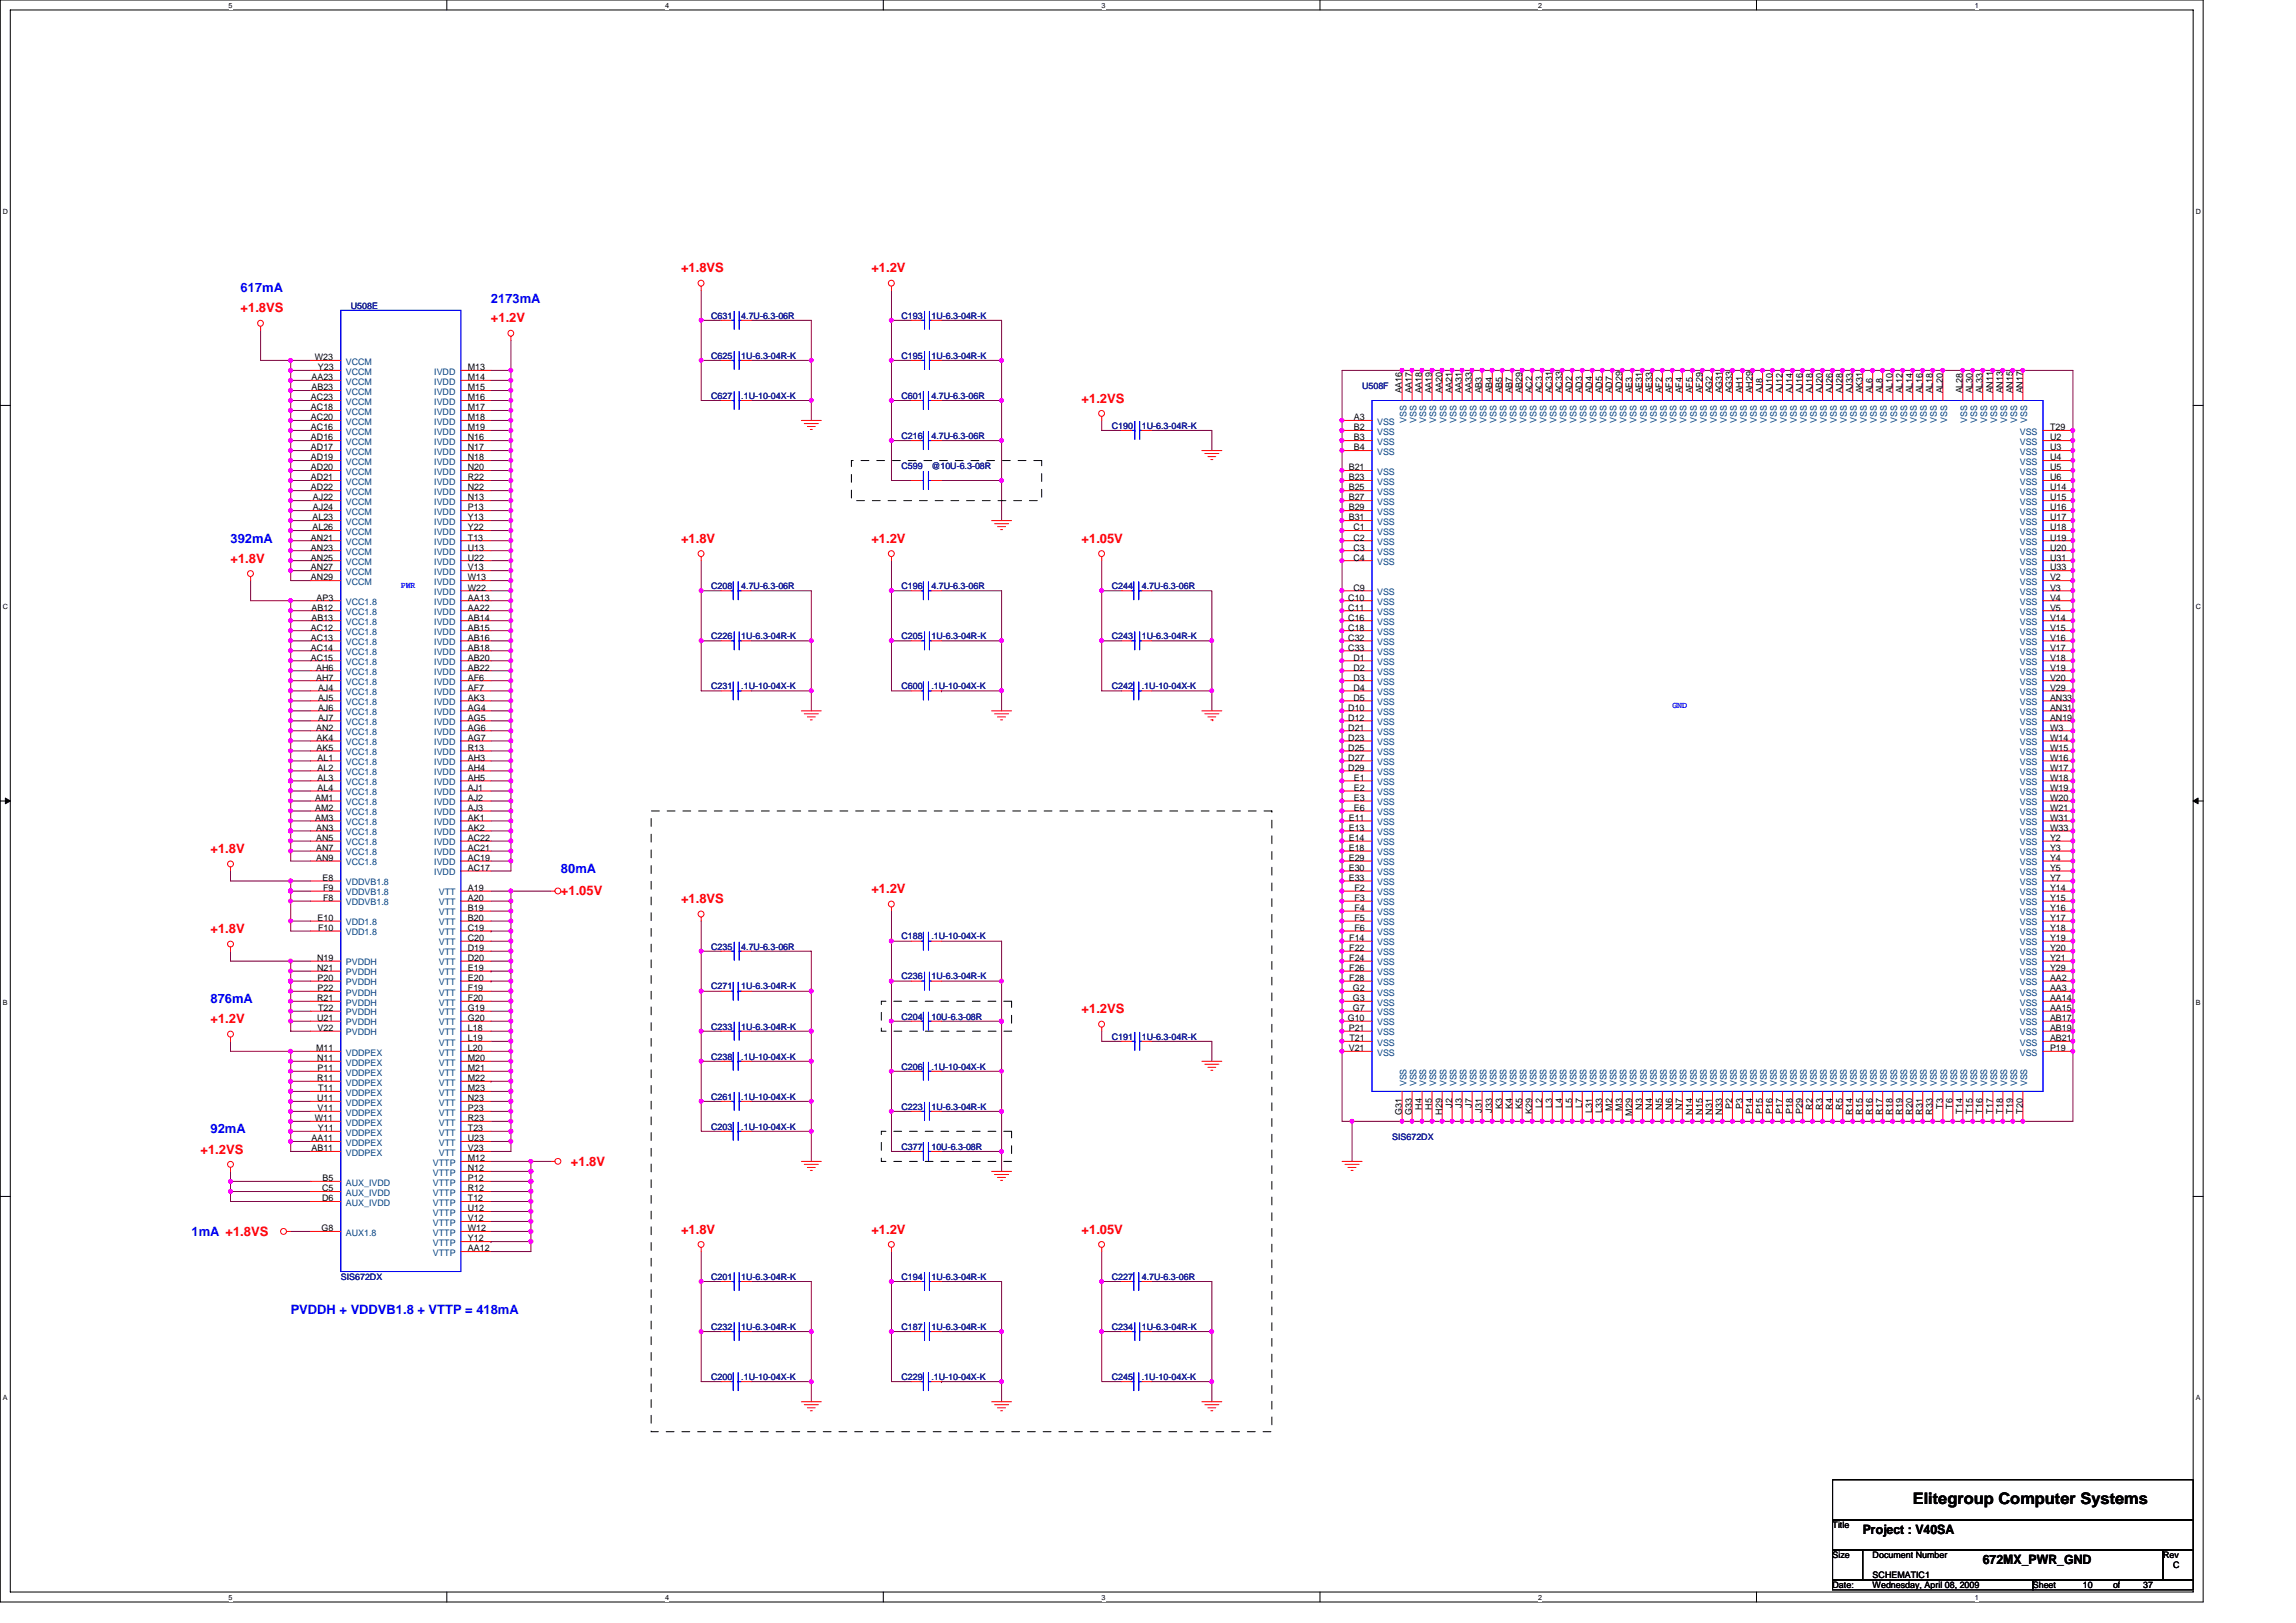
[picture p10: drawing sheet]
<svg xmlns="http://www.w3.org/2000/svg" width="297mm" height="210mm" viewBox="0 0 297 210" stroke-linecap="round" stroke-linejoin="round" font-family="sans-serif">
<defs><g id="words">
<text font-size="2.1" x="247.5" y="194.6">Elitegroup Computer Systems</text>
<g font-size="1.7" fill="#f00">
<text x="88.1" y="35.2">+1.8VS</text>
<text x="112.7" y="35.2">+1.2V</text>
<text x="31.1" y="40.4">+1.8VS</text>
<text x="63.5" y="41.7">+1.2V</text>
<text x="139.9" y="52.1">+1.2VS</text>
<text x="88.1" y="70.2">+1.8V</text>
<text x="112.7" y="70.2">+1.2V</text>
<text x="139.9" y="70.2">+1.05V</text>
<text x="29.8" y="72.8">+1.8V</text>
<text x="27.2" y="110.4">+1.8V</text>
<text x="72.6" y="115.8">+1.05V</text>
<text x="88.1" y="116.9">+1.8VS</text>
<text x="112.7" y="115.5">+1.2V</text>
<text x="27.2" y="120.7">+1.8V</text>
<text x="139.9" y="131.1">+1.2VS</text>
<text x="27.2" y="132.4">+1.2V</text>
<text x="25.9" y="149.2">+1.2VS</text>
<text x="73.9" y="150.8">+1.8V</text>
<text x="88.1" y="159.6">+1.8V</text>
<text x="112.7" y="159.6">+1.2V</text>
<text x="139.9" y="159.6">+1.05V</text>
</g>
<g font-size="1.7" fill="#00f">
<text x="31.1" y="37.8">617mA</text>
<text x="63.5" y="39.1">2173mA</text>
<text x="29.8" y="70.2">392mA</text>
<text x="72.6" y="113">80mA</text>
<text x="27.2" y="129.8">876mA</text>
<text x="27.2" y="146.6">92mA</text>
<text x="24.8" y="159.9">1mA +1.8VS</text>
<text x="37.6" y="170">PVDDH + VDDVB1.8 + VTTP = 418mA</text>
</g>
<g font-size="1.7">
<text x="241" y="198.5">Project : V40SA</text>
<text x="256.5" y="202.4">672MX_PWR_GND</text>
</g>
<g font-size="1.2" fill="#000080">
<text x="45.4" y="39.9">U508E</text>
<text x="92" y="41.2">C631</text>
<text x="95.9" y="41.2">4.7U-6.3-06R</text>
<text x="116.6" y="41.2">C193</text>
<text x="120.5" y="41.2">1U-6.3-04R-K</text>
<text x="92" y="46.4">C625</text>
<text x="95.9" y="46.4">1U-6.3-04R-K</text>
<text x="116.6" y="46.4">C195</text>
<text x="120.5" y="46.4">1U-6.3-04R-K</text>
<text x="92" y="51.6">C627</text>
<text x="95.9" y="51.6">.1U-10-04X-K</text>
<text x="116.6" y="51.6">C601</text>
<text x="120.5" y="51.6">4.7U-6.3-06R</text>
<text x="176.2" y="50.3">U508F</text>
<text x="116.6" y="56.8">C216</text>
<text x="120.5" y="56.8">4.7U-6.3-06R</text>
<text x="143.8" y="55.5">C190</text>
<text x="147.7" y="55.5">1U-6.3-04R-K</text>
<text x="116.6" y="60.7">C599</text>
<text x="120.5" y="60.7">@10U-6.3-08R</text>
<text x="92" y="76.2">C208</text>
<text x="95.9" y="76.2">4.7U-6.3-06R</text>
<text x="116.6" y="76.2">C196</text>
<text x="120.5" y="76.2">4.7U-6.3-06R</text>
<text x="143.8" y="76.2">C244</text>
<text x="147.7" y="76.2">4.7U-6.3-06R</text>
<text x="92" y="82.7">C226</text>
<text x="95.9" y="82.7">1U-6.3-04R-K</text>
<text x="116.6" y="82.7">C205</text>
<text x="120.5" y="82.7">1U-6.3-04R-K</text>
<text x="143.8" y="82.7">C243</text>
<text x="147.7" y="82.7">1U-6.3-04R-K</text>
<text x="92" y="89.2">C231</text>
<text x="95.9" y="89.2">.1U-10-04X-K</text>
<text x="116.6" y="89.2">C600</text>
<text x="120.5" y="89.2">.1U-10-04X-K</text>
<text x="143.8" y="89.2">C242</text>
<text x="147.7" y="89.2">.1U-10-04X-K</text>
<text x="92" y="122.9">C235</text>
<text x="95.9" y="122.9">4.7U-6.3-06R</text>
<text x="116.6" y="121.5">C188</text>
<text x="120.5" y="121.5">.1U-10-04X-K</text>
<text x="92" y="128">C271</text>
<text x="95.9" y="128">1U-6.3-04R-K</text>
<text x="116.6" y="131.9">C204</text>
<text x="116.6" y="126.7">C236</text>
<text x="120.5" y="131.9">10U-6.3-08R</text>
<text x="120.5" y="126.7">1U-6.3-04R-K</text>
<text x="92" y="133.2">C233</text>
<text x="92" y="137.1">C238</text>
<text x="95.9" y="133.2">1U-6.3-04R-K</text>
<text x="95.9" y="137.1">.1U-10-04X-K</text>
<text x="143.8" y="134.5">C191</text>
<text x="147.7" y="134.5">1U-6.3-04R-K</text>
<text x="92" y="142.3">C261</text>
<text x="95.9" y="142.3">.1U-10-04X-K</text>
<text x="116.6" y="138.4">C206</text>
<text x="116.6" y="143.6">C223</text>
<text x="120.5" y="138.4">.1U-10-04X-K</text>
<text x="120.5" y="143.6">1U-6.3-04R-K</text>
<text x="92" y="146.2">C203</text>
<text x="95.9" y="146.2">.1U-10-04X-K</text>
<text x="116.6" y="148.8">C377</text>
<text x="120.5" y="148.8">10U-6.3-08R</text>
<text x="180.1" y="147.4">SIS672DX</text>
<text x="44.1" y="165.6">SIS672DX</text>
<text x="92" y="165.6">C201</text>
<text x="95.9" y="165.6">1U-6.3-04R-K</text>
<text x="116.6" y="165.6">C194</text>
<text x="120.5" y="165.6">1U-6.3-04R-K</text>
<text x="143.8" y="165.6">C227</text>
<text x="147.7" y="165.6">4.7U-6.3-06R</text>
<text x="92" y="172.1">C232</text>
<text x="95.9" y="172.1">1U-6.3-04R-K</text>
<text x="116.6" y="172.1">C187</text>
<text x="120.5" y="172.1">1U-6.3-04R-K</text>
<text x="143.8" y="172.1">C234</text>
<text x="147.7" y="172.1">1U-6.3-04R-K</text>
<text x="92" y="178.5">C200</text>
<text x="95.9" y="178.5">.1U-10-04X-K</text>
<text x="116.6" y="178.5">C229</text>
<text x="120.5" y="178.5">.1U-10-04X-K</text>
<text x="143.8" y="178.5">C245</text>
<text x="147.7" y="178.5">.1U-10-04X-K</text>
</g>
<g font-size="1.2">
<text x="40.7" y="46.6">W23</text>
<text x="41.1" y="47.9">Y23</text>
<text x="60.5" y="47.9">M13</text>
<text x="40.2" y="51.8">AC23</text>
<text x="40.2" y="53.1">AC18</text>
<text x="40.3" y="49.2">AA23</text>
<text x="40.3" y="50.5">AB23</text>
<text x="60.5" y="49.2">M14</text>
<text x="60.5" y="50.5">M15</text>
<text x="60.5" y="51.8">M16</text>
<text x="60.5" y="53.1">M17</text>
<text x="181.4" y="50.9" transform="rotate(-90 181.4 50.9)">AA16</text>
<text x="182.7" y="50.9" transform="rotate(-90 182.7 50.9)">AA17</text>
<text x="184" y="50.9" transform="rotate(-90 184 50.9)">AA18</text>
<text x="185.2" y="50.9" transform="rotate(-90 185.2 50.9)">AA19</text>
<text x="186.6" y="50.9" transform="rotate(-90 186.6 50.9)">AA20</text>
<text x="187.9" y="50.9" transform="rotate(-90 187.9 50.9)">AA21</text>
<text x="189.1" y="50.9" transform="rotate(-90 189.1 50.9)">AA31</text>
<text x="190.4" y="50.9" transform="rotate(-90 190.4 50.9)">AA33</text>
<text x="191.7" y="50.9" transform="rotate(-90 191.7 50.9)">AB3</text>
<text x="193" y="50.9" transform="rotate(-90 193 50.9)">AB4</text>
<text x="194.3" y="50.9" transform="rotate(-90 194.3 50.9)">AB5</text>
<text x="195.6" y="50.9" transform="rotate(-90 195.6 50.9)">AB7</text>
<text x="196.9" y="50.9" transform="rotate(-90 196.9 50.9)">AB29</text>
<text x="198.2" y="50.9" transform="rotate(-90 198.2 50.9)">AC2</text>
<text x="199.5" y="50.9" transform="rotate(-90 199.5 50.9)">AC3</text>
<text x="200.8" y="50.9" transform="rotate(-90 200.8 50.9)">AC31</text>
<text x="202.1" y="50.9" transform="rotate(-90 202.1 50.9)">AC33</text>
<text x="203.4" y="50.9" transform="rotate(-90 203.4 50.9)">AD2</text>
<text x="204.7" y="50.9" transform="rotate(-90 204.7 50.9)">AD3</text>
<text x="206" y="50.9" transform="rotate(-90 206 50.9)">AD4</text>
<text x="207.3" y="50.9" transform="rotate(-90 207.3 50.9)">AD5</text>
<text x="208.6" y="50.9" transform="rotate(-90 208.6 50.9)">AD7</text>
<text x="209.9" y="50.9" transform="rotate(-90 209.9 50.9)">AD29</text>
<text x="211.2" y="50.9" transform="rotate(-90 211.2 50.9)">AE3</text>
<text x="212.5" y="50.9" transform="rotate(-90 212.5 50.9)">AE31</text>
<text x="213.8" y="50.9" transform="rotate(-90 213.8 50.9)">AE33</text>
<text x="215" y="50.9" transform="rotate(-90 215 50.9)">AF2</text>
<text x="216.3" y="50.9" transform="rotate(-90 216.3 50.9)">AF3</text>
<text x="217.6" y="50.9" transform="rotate(-90 217.6 50.9)">AF4</text>
<text x="218.9" y="50.9" transform="rotate(-90 218.9 50.9)">AF5</text>
<text x="220.2" y="50.9" transform="rotate(-90 220.2 50.9)">AF29</text>
<text x="221.5" y="50.9" transform="rotate(-90 221.5 50.9)">AG2</text>
<text x="222.8" y="50.9" transform="rotate(-90 222.8 50.9)">AG31</text>
<text x="224.1" y="50.9" transform="rotate(-90 224.1 50.9)">AG33</text>
<text x="225.4" y="50.9" transform="rotate(-90 225.4 50.9)">AH1</text>
<text x="226.7" y="50.9" transform="rotate(-90 226.7 50.9)">AH29</text>
<text x="228" y="50.9" transform="rotate(-90 228 50.9)">AJ8</text>
<text x="229.3" y="50.9" transform="rotate(-90 229.3 50.9)">AJ10</text>
<text x="230.6" y="50.9" transform="rotate(-90 230.6 50.9)">AJ12</text>
<text x="231.9" y="50.9" transform="rotate(-90 231.9 50.9)">AJ14</text>
<text x="233.2" y="50.9" transform="rotate(-90 233.2 50.9)">AJ16</text>
<text x="234.5" y="50.9" transform="rotate(-90 234.5 50.9)">AJ18</text>
<text x="235.8" y="50.9" transform="rotate(-90 235.8 50.9)">AJ20</text>
<text x="237.1" y="50.9" transform="rotate(-90 237.1 50.9)">AJ26</text>
<text x="238.4" y="50.9" transform="rotate(-90 238.4 50.9)">AJ28</text>
<text x="239.7" y="50.9" transform="rotate(-90 239.7 50.9)">AJ33</text>
<text x="241" y="50.9" transform="rotate(-90 241 50.9)">AK31</text>
<text x="242.2" y="50.9" transform="rotate(-90 242.2 50.9)">AL6</text>
<text x="243.5" y="50.9" transform="rotate(-90 243.5 50.9)">AL8</text>
<text x="244.9" y="50.9" transform="rotate(-90 244.9 50.9)">AL10</text>
<text x="246.1" y="50.9" transform="rotate(-90 246.1 50.9)">AL12</text>
<text x="247.4" y="50.9" transform="rotate(-90 247.4 50.9)">AL14</text>
<text x="248.7" y="50.9" transform="rotate(-90 248.7 50.9)">AL16</text>
<text x="250" y="50.9" transform="rotate(-90 250 50.9)">AL18</text>
<text x="251.3" y="50.9" transform="rotate(-90 251.3 50.9)">AL20</text>
<text x="253.9" y="50.9" transform="rotate(-90 253.9 50.9)">AL28</text>
<text x="255.2" y="50.9" transform="rotate(-90 255.2 50.9)">AL30</text>
<text x="256.5" y="50.9" transform="rotate(-90 256.5 50.9)">AL33</text>
<text x="257.8" y="50.9" transform="rotate(-90 257.8 50.9)">AN11</text>
<text x="259.1" y="50.9" transform="rotate(-90 259.1 50.9)">AN13</text>
<text x="260.4" y="50.9" transform="rotate(-90 260.4 50.9)">AN15</text>
<text x="261.7" y="50.9" transform="rotate(-90 261.7 50.9)">AN17</text>
<text x="40.2" y="54.4">AC20</text>
<text x="40.2" y="55.7">AC16</text>
<text x="40.2" y="57">AD16</text>
<text x="40.2" y="58.3">AD17</text>
<text x="40.2" y="59.6">AD19</text>
<text x="60.5" y="54.4">M18</text>
<text x="60.5" y="55.7">M19</text>
<text x="60.5" y="57">N16</text>
<text x="60.5" y="58.3">N17</text>
<text x="60.5" y="59.6">N18</text>
<text x="175.2" y="54.4">A3</text>
<text x="175.2" y="55.7">B2</text>
<text x="175.2" y="57">B3</text>
<text x="175.2" y="58.3">B4</text>
<text x="265.2" y="55.7">T29</text>
<text x="265.2" y="57">U2</text>
<text x="265.2" y="58.3">U3</text>
<text x="265.2" y="59.6">U4</text>
<text x="40.2" y="60.9">AD20</text>
<text x="40.2" y="62.1">AD21</text>
<text x="40.2" y="63.5">AD22</text>
<text x="40.5" y="64.7">AJ22</text>
<text x="60.5" y="60.9">N20</text>
<text x="60.5" y="62.1">R22</text>
<text x="60.5" y="63.5">N22</text>
<text x="60.5" y="64.7">N13</text>
<text x="174.5" y="60.9">B21</text>
<text x="174.5" y="62.1">B23</text>
<text x="174.5" y="63.5">B25</text>
<text x="174.5" y="64.7">B27</text>
<text x="265.2" y="60.9">U5</text>
<text x="265.2" y="62.1">U6</text>
<text x="265.2" y="63.5">U14</text>
<text x="265.2" y="64.7">U15</text>
<text x="40.2" y="69.9">AN21</text>
<text x="40.2" y="71.2">AN23</text>
<text x="40.4" y="67.3">AL23</text>
<text x="40.4" y="68.6">AL26</text>
<text x="40.5" y="66">AJ24</text>
<text x="60.5" y="66">P13</text>
<text x="60.5" y="67.3">Y13</text>
<text x="60.5" y="68.6">Y22</text>
<text x="60.5" y="69.9">T13</text>
<text x="60.5" y="71.2">U13</text>
<text x="174.5" y="66">B29</text>
<text x="174.5" y="67.3">B31</text>
<text x="175.1" y="68.6">C1</text>
<text x="175.1" y="69.9">C2</text>
<text x="175.1" y="71.2">C3</text>
<text x="265.2" y="66">U16</text>
<text x="265.2" y="67.3">U17</text>
<text x="265.2" y="68.6">U18</text>
<text x="265.2" y="69.9">U19</text>
<text x="265.2" y="71.2">U20</text>
<text x="40.2" y="72.5">AN25</text>
<text x="40.2" y="73.8">AN27</text>
<text x="40.2" y="75.1">AN29</text>
<text x="41" y="77.7">AP3</text>
<text x="60.5" y="77.7">AA13</text>
<text x="60.5" y="72.5">U22</text>
<text x="60.5" y="73.8">V13</text>
<text x="60.5" y="75.1">W13</text>
<text x="60.5" y="76.4">W22</text>
<text x="174.4" y="77.7">C10</text>
<text x="175.1" y="72.5">C4</text>
<text x="175.1" y="76.4">C9</text>
<text x="265.2" y="72.5">U31</text>
<text x="265.2" y="73.8">U33</text>
<text x="265.2" y="75.1">V2</text>
<text x="265.2" y="76.4">V3</text>
<text x="265.2" y="77.7">V4</text>
<text x="40.2" y="81.6">AC12</text>
<text x="40.2" y="82.9">AC13</text>
<text x="40.3" y="79">AB12</text>
<text x="40.3" y="80.3">AB13</text>
<text x="60.5" y="79">AA22</text>
<text x="60.5" y="80.3">AB14</text>
<text x="60.5" y="81.6">AB15</text>
<text x="60.5" y="82.9">AB16</text>
<text x="174.4" y="79">C11</text>
<text x="174.4" y="80.3">C16</text>
<text x="174.4" y="81.6">C18</text>
<text x="174.4" y="82.9">C32</text>
<text x="265.2" y="79">V5</text>
<text x="265.2" y="80.3">V14</text>
<text x="265.2" y="81.6">V15</text>
<text x="265.2" y="82.9">V16</text>
<text x="40.2" y="84.2">AC14</text>
<text x="40.2" y="85.5">AC15</text>
<text x="40.9" y="86.8">AH6</text>
<text x="40.9" y="88.1">AH7</text>
<text x="41.1" y="89.4">AJ4</text>
<text x="60.5" y="84.2">AB18</text>
<text x="60.5" y="85.5">AB20</text>
<text x="60.5" y="86.8">AB22</text>
<text x="60.5" y="88.1">AF6</text>
<text x="60.5" y="89.4">AF7</text>
<text x="174.4" y="84.2">C33</text>
<text x="175.1" y="85.5">D1</text>
<text x="175.1" y="86.8">D2</text>
<text x="175.1" y="88.1">D3</text>
<text x="175.1" y="89.4">D4</text>
<text x="265.2" y="84.2">V17</text>
<text x="265.2" y="85.5">V18</text>
<text x="265.2" y="86.8">V19</text>
<text x="265.2" y="88.1">V20</text>
<text x="265.2" y="89.4">V29</text>
<text x="40.9" y="94.5">AN2</text>
<text x="41" y="95.8">AK4</text>
<text x="41.1" y="90.7">AJ5</text>
<text x="41.1" y="91.9">AJ6</text>
<text x="41.1" y="93.2">AJ7</text>
<text x="60.5" y="90.7">AK3</text>
<text x="60.5" y="91.9">AG4</text>
<text x="60.5" y="93.2">AG5</text>
<text x="60.5" y="94.5">AG6</text>
<text x="60.5" y="95.8">AG7</text>
<text x="174.4" y="91.9">D10</text>
<text x="174.4" y="93.2">D12</text>
<text x="174.4" y="94.5">D21</text>
<text x="174.4" y="95.8">D23</text>
<text x="175.1" y="90.7">D5</text>
<text x="265.2" y="90.7">AN33</text>
<text x="265.2" y="91.9">AN31</text>
<text x="265.2" y="93.2">AN19</text>
<text x="265.2" y="94.5">W3</text>
<text x="265.2" y="95.8">W14</text>
<text x="41" y="97.1">AK5</text>
<text x="41.1" y="98.4">AL1</text>
<text x="41.1" y="99.7">AL2</text>
<text x="41.1" y="101">AL3</text>
<text x="60.5" y="97.1">R13</text>
<text x="60.5" y="98.4">AH3</text>
<text x="60.5" y="99.7">AH4</text>
<text x="60.5" y="101">AH5</text>
<text x="174.4" y="97.1">D25</text>
<text x="174.4" y="98.4">D27</text>
<text x="174.4" y="99.7">D29</text>
<text x="175.2" y="101">E1</text>
<text x="265.2" y="97.1">W15</text>
<text x="265.2" y="98.4">W16</text>
<text x="265.2" y="99.7">W17</text>
<text x="265.2" y="101">W18</text>
<text x="40.8" y="103.6">AM1</text>
<text x="40.8" y="104.9">AM2</text>
<text x="40.8" y="106.2">AM3</text>
<text x="40.9" y="107.5">AN3</text>
<text x="41.1" y="102.3">AL4</text>
<text x="60.5" y="102.3">AJ1</text>
<text x="60.5" y="103.6">AJ2</text>
<text x="60.5" y="104.9">AJ3</text>
<text x="60.5" y="106.2">AK1</text>
<text x="60.5" y="107.5">AK2</text>
<text x="174.5" y="106.2">E11</text>
<text x="174.5" y="107.5">E13</text>
<text x="175.2" y="102.3">E2</text>
<text x="175.2" y="103.6">E3</text>
<text x="175.2" y="104.9">E6</text>
<text x="265.2" y="102.3">W19</text>
<text x="265.2" y="103.6">W20</text>
<text x="265.2" y="104.9">W21</text>
<text x="265.2" y="106.2">W31</text>
<text x="265.2" y="107.5">W33</text>
<text x="40.9" y="108.8">AN5</text>
<text x="40.9" y="110.1">AN7</text>
<text x="40.9" y="111.4">AN9</text>
<text x="41.7" y="114">E8</text>
<text x="60.5" y="108.8">AC22</text>
<text x="60.5" y="110.1">AC21</text>
<text x="60.5" y="111.4">AC19</text>
<text x="60.5" y="112.7">AC17</text>
<text x="174.5" y="108.8">E14</text>
<text x="174.5" y="110.1">E18</text>
<text x="174.5" y="111.4">E29</text>
<text x="174.5" y="112.7">E30</text>
<text x="174.5" y="114">E33</text>
<text x="265.2" y="108.8">Y2</text>
<text x="265.2" y="110.1">Y3</text>
<text x="265.2" y="111.4">Y4</text>
<text x="265.2" y="112.7">Y5</text>
<text x="265.2" y="114">Y7</text>
<text x="41.1" y="119.1">E10</text>
<text x="41.8" y="115.3">F9</text>
<text x="41.8" y="116.6">F8</text>
<text x="60.5" y="115.3">A19</text>
<text x="60.5" y="116.6">A20</text>
<text x="60.5" y="117.9">B19</text>
<text x="60.5" y="119.1">B20</text>
<text x="175.2" y="115.3">F2</text>
<text x="175.2" y="116.6">F3</text>
<text x="175.2" y="117.9">F4</text>
<text x="175.2" y="119.1">F5</text>
<text x="265.2" y="115.3">Y14</text>
<text x="265.2" y="116.6">Y15</text>
<text x="265.2" y="117.9">Y16</text>
<text x="265.2" y="119.1">Y17</text>
<text x="41" y="124.3">N19</text>
<text x="41" y="125.6">N21</text>
<text x="41.1" y="120.4">F10</text>
<text x="60.5" y="120.4">C19</text>
<text x="60.5" y="121.8">C20</text>
<text x="60.5" y="123">D19</text>
<text x="60.5" y="124.3">D20</text>
<text x="60.5" y="125.6">E19</text>
<text x="174.6" y="121.8">F14</text>
<text x="174.6" y="123">F22</text>
<text x="174.6" y="124.3">F24</text>
<text x="174.6" y="125.6">F26</text>
<text x="175.2" y="120.4">F6</text>
<text x="265.2" y="120.4">Y18</text>
<text x="265.2" y="121.8">Y19</text>
<text x="265.2" y="123">Y20</text>
<text x="265.2" y="124.3">Y21</text>
<text x="265.2" y="125.6">Y29</text>
<text x="41" y="129.5">R21</text>
<text x="41.1" y="126.9">P20</text>
<text x="41.1" y="128.2">P22</text>
<text x="41.2" y="130.8">T22</text>
<text x="60.5" y="126.9">E20</text>
<text x="60.5" y="128.2">F19</text>
<text x="60.5" y="129.5">F20</text>
<text x="60.5" y="130.8">G19</text>
<text x="174.6" y="126.9">F28</text>
<text x="175" y="128.2">G2</text>
<text x="175" y="129.5">G3</text>
<text x="175" y="130.8">G7</text>
<text x="265.2" y="126.9">AA2</text>
<text x="265.2" y="128.2">AA3</text>
<text x="265.2" y="129.5">AA14</text>
<text x="265.2" y="130.8">AA15</text>
<text x="40.9" y="136">M11</text>
<text x="41" y="132.1">U21</text>
<text x="41" y="137.3">N11</text>
<text x="41.1" y="133.4">V22</text>
<text x="60.5" y="132.1">G20</text>
<text x="60.5" y="133.4">L18</text>
<text x="60.5" y="134.7">L19</text>
<text x="60.5" y="136">L20</text>
<text x="60.5" y="137.3">M20</text>
<text x="174.4" y="132.1">G10</text>
<text x="174.5" y="133.4">P21</text>
<text x="174.5" y="136">V21</text>
<text x="174.6" y="134.7">T21</text>
<text x="265.2" y="132.1">AB17</text>
<text x="265.2" y="133.4">AB19</text>
<text x="265.2" y="134.7">AB21</text>
<text x="265.2" y="136">P19</text>
<text x="41" y="139.9">R11</text>
<text x="41" y="142.5">U11</text>
<text x="41.1" y="138.6">P11</text>
<text x="41.1" y="143.8">V11</text>
<text x="41.2" y="141.2">T11</text>
<text x="60.5" y="138.6">M21</text>
<text x="60.5" y="139.9">M22</text>
<text x="60.5" y="141.2">M23</text>
<text x="60.5" y="142.5">N23</text>
<text x="60.5" y="143.8">P23</text>
<text x="184" y="143.6" transform="rotate(-90 184 143.6)">H4</text>
<text x="185.2" y="143.6" transform="rotate(-90 185.2 143.6)">H5</text>
<text x="187.9" y="143.3" transform="rotate(-90 187.9 143.3)">J2</text>
<text x="189.1" y="143.3" transform="rotate(-90 189.1 143.3)">J3</text>
<text x="190.4" y="143.3" transform="rotate(-90 190.4 143.3)">J7</text>
<text x="191.7" y="144" transform="rotate(-90 191.7 144)">J31</text>
<text x="193" y="144" transform="rotate(-90 193 144)">J33</text>
<text x="194.3" y="143.5" transform="rotate(-90 194.3 143.5)">K3</text>
<text x="195.6" y="143.5" transform="rotate(-90 195.6 143.5)">K4</text>
<text x="196.9" y="143.5" transform="rotate(-90 196.9 143.5)">K5</text>
<text x="199.5" y="143.4" transform="rotate(-90 199.5 143.4)">L2</text>
<text x="200.8" y="143.4" transform="rotate(-90 200.8 143.4)">L3</text>
<text x="202.1" y="143.4" transform="rotate(-90 202.1 143.4)">L4</text>
<text x="203.4" y="143.4" transform="rotate(-90 203.4 143.4)">L5</text>
<text x="204.7" y="143.4" transform="rotate(-90 204.7 143.4)">L7</text>
<text x="208.6" y="143.7" transform="rotate(-90 208.6 143.7)">M2</text>
<text x="209.9" y="143.7" transform="rotate(-90 209.9 143.7)">M3</text>
<text x="212.5" y="143.6" transform="rotate(-90 212.5 143.6)">N3</text>
<text x="213.8" y="143.6" transform="rotate(-90 213.8 143.6)">N4</text>
<text x="215" y="143.6" transform="rotate(-90 215 143.6)">N5</text>
<text x="216.3" y="143.6" transform="rotate(-90 216.3 143.6)">N6</text>
<text x="217.6" y="143.6" transform="rotate(-90 217.6 143.6)">N7</text>
<text x="224.1" y="143.5" transform="rotate(-90 224.1 143.5)">P2</text>
<text x="225.4" y="143.5" transform="rotate(-90 225.4 143.5)">P3</text>
<text x="234.5" y="143.6" transform="rotate(-90 234.5 143.6)">R2</text>
<text x="235.8" y="143.6" transform="rotate(-90 235.8 143.6)">R3</text>
<text x="237.1" y="143.6" transform="rotate(-90 237.1 143.6)">R4</text>
<text x="238.4" y="143.6" transform="rotate(-90 238.4 143.6)">R5</text>
<text x="251.3" y="143.4" transform="rotate(-90 251.3 143.4)">T3</text>
<text x="252.6" y="143.4" transform="rotate(-90 252.6 143.4)">T6</text>
<text x="40.3" y="147.7">AA11</text>
<text x="40.3" y="148.9">AB11</text>
<text x="40.7" y="145.1">W11</text>
<text x="41.1" y="146.3">Y11</text>
<text x="60.5" y="145.1">R23</text>
<text x="60.5" y="146.3">T23</text>
<text x="60.5" y="147.7">U23</text>
<text x="60.5" y="148.9">V23</text>
<text x="181.4" y="144.3" transform="rotate(-90 181.4 144.3)">G31</text>
<text x="182.7" y="144.3" transform="rotate(-90 182.7 144.3)">G33</text>
<text x="186.6" y="144.2" transform="rotate(-90 186.6 144.2)">H29</text>
<text x="198.2" y="144.1" transform="rotate(-90 198.2 144.1)">K29</text>
<text x="206" y="144" transform="rotate(-90 206 144)">L31</text>
<text x="207.3" y="144" transform="rotate(-90 207.3 144)">L33</text>
<text x="211.2" y="144.3" transform="rotate(-90 211.2 144.3)">M29</text>
<text x="218.9" y="144.2" transform="rotate(-90 218.9 144.2)">N14</text>
<text x="220.2" y="144.2" transform="rotate(-90 220.2 144.2)">N15</text>
<text x="221.5" y="144.2" transform="rotate(-90 221.5 144.2)">N31</text>
<text x="222.8" y="144.2" transform="rotate(-90 222.8 144.2)">N33</text>
<text x="226.7" y="144.1" transform="rotate(-90 226.7 144.1)">P14</text>
<text x="228" y="144.1" transform="rotate(-90 228 144.1)">P15</text>
<text x="229.3" y="144.1" transform="rotate(-90 229.3 144.1)">P16</text>
<text x="230.6" y="144.1" transform="rotate(-90 230.6 144.1)">P17</text>
<text x="231.9" y="144.1" transform="rotate(-90 231.9 144.1)">P18</text>
<text x="233.2" y="144.1" transform="rotate(-90 233.2 144.1)">P29</text>
<text x="239.7" y="144.2" transform="rotate(-90 239.7 144.2)">R14</text>
<text x="241" y="144.2" transform="rotate(-90 241 144.2)">R15</text>
<text x="242.2" y="144.2" transform="rotate(-90 242.2 144.2)">R16</text>
<text x="243.5" y="144.2" transform="rotate(-90 243.5 144.2)">R17</text>
<text x="244.9" y="144.2" transform="rotate(-90 244.9 144.2)">R18</text>
<text x="246.1" y="144.2" transform="rotate(-90 246.1 144.2)">R19</text>
<text x="247.4" y="144.2" transform="rotate(-90 247.4 144.2)">R20</text>
<text x="248.7" y="144.2" transform="rotate(-90 248.7 144.2)">R31</text>
<text x="250" y="144.2" transform="rotate(-90 250 144.2)">R33</text>
<text x="253.9" y="144.1" transform="rotate(-90 253.9 144.1)">T14</text>
<text x="255.2" y="144.1" transform="rotate(-90 255.2 144.1)">T15</text>
<text x="256.5" y="144.1" transform="rotate(-90 256.5 144.1)">T16</text>
<text x="257.8" y="144.1" transform="rotate(-90 257.8 144.1)">T17</text>
<text x="259.1" y="144.1" transform="rotate(-90 259.1 144.1)">T18</text>
<text x="260.4" y="144.1" transform="rotate(-90 260.4 144.1)">T19</text>
<text x="261.7" y="144.1" transform="rotate(-90 261.7 144.1)">T20</text>
<text x="41.7" y="155.4">D6</text>
<text x="41.7" y="154.1">C5</text>
<text x="41.7" y="152.8">B5</text>
<text x="60.5" y="150.2">M12</text>
<text x="60.5" y="151.5">N12</text>
<text x="60.5" y="152.8">P12</text>
<text x="60.5" y="154.1">R12</text>
<text x="60.5" y="155.4">T12</text>
<text x="41.6" y="159.3">G8</text>
<text x="60.5" y="156.7">U12</text>
<text x="60.5" y="158">V12</text>
<text x="60.5" y="159.3">W12</text>
<text x="60.5" y="160.6">Y12</text>
<text x="60.5" y="161.9">AA12</text>
<text x="237.1" y="197.7">Title</text>
<text x="237.1" y="201.6">Size</text>
<text x="242.3" y="201.6">Document Number</text>
<text x="279.8" y="201.6">Rev</text>
<text x="281.1" y="202.9">C</text>
<text x="237.1" y="205.5">Date:</text>
<text x="242.3" y="205.5">Wednesday, April 08, 2009</text>
<text x="242.3" y="204.2">SCHEMATIC1</text>
<text x="263" y="205.5">Sheet</text>
<text x="269.5" y="205.5">10</text>
<text x="273.4" y="205.5">of</text>
<text x="277.3" y="205.5">37</text>
</g>
<g font-size="1.2" fill="#004080">
<text x="44.7" y="47.2">VCCM</text>
<text x="44.7" y="48.5">VCCM</text>
<text x="44.7" y="49.8">VCCM</text>
<text x="44.7" y="51.1">VCCM</text>
<text x="44.7" y="52.4">VCCM</text>
<text x="44.7" y="53.7">VCCM</text>
<text x="56.2" y="48.5">IVDD</text>
<text x="56.2" y="49.8">IVDD</text>
<text x="56.2" y="51.1">IVDD</text>
<text x="56.2" y="52.4">IVDD</text>
<text x="56.2" y="53.7">IVDD</text>
<text x="44.7" y="54.9">VCCM</text>
<text x="44.7" y="56.2">VCCM</text>
<text x="44.7" y="57.6">VCCM</text>
<text x="44.7" y="58.8">VCCM</text>
<text x="56.2" y="54.9">IVDD</text>
<text x="56.2" y="56.2">IVDD</text>
<text x="56.2" y="57.6">IVDD</text>
<text x="56.2" y="58.8">IVDD</text>
<text x="178.2" y="54.9">VSS</text>
<text x="178.2" y="56.2">VSS</text>
<text x="178.2" y="57.6">VSS</text>
<text x="178.2" y="58.8">VSS</text>
<text x="181.9" y="54.8" transform="rotate(-90 181.9 54.8)">VSS</text>
<text x="183.2" y="54.8" transform="rotate(-90 183.2 54.8)">VSS</text>
<text x="184.5" y="54.8" transform="rotate(-90 184.5 54.8)">VSS</text>
<text x="185.8" y="54.8" transform="rotate(-90 185.8 54.8)">VSS</text>
<text x="187.1" y="54.8" transform="rotate(-90 187.1 54.8)">VSS</text>
<text x="188.4" y="54.8" transform="rotate(-90 188.4 54.8)">VSS</text>
<text x="189.7" y="54.8" transform="rotate(-90 189.7 54.8)">VSS</text>
<text x="191" y="54.8" transform="rotate(-90 191 54.8)">VSS</text>
<text x="192.3" y="54.8" transform="rotate(-90 192.3 54.8)">VSS</text>
<text x="193.6" y="54.8" transform="rotate(-90 193.6 54.8)">VSS</text>
<text x="194.9" y="54.8" transform="rotate(-90 194.9 54.8)">VSS</text>
<text x="196.2" y="54.8" transform="rotate(-90 196.2 54.8)">VSS</text>
<text x="197.5" y="54.8" transform="rotate(-90 197.5 54.8)">VSS</text>
<text x="198.8" y="54.8" transform="rotate(-90 198.8 54.8)">VSS</text>
<text x="200.1" y="54.8" transform="rotate(-90 200.1 54.8)">VSS</text>
<text x="201.4" y="54.8" transform="rotate(-90 201.4 54.8)">VSS</text>
<text x="202.7" y="54.8" transform="rotate(-90 202.7 54.8)">VSS</text>
<text x="204" y="54.8" transform="rotate(-90 204 54.8)">VSS</text>
<text x="205.2" y="54.8" transform="rotate(-90 205.2 54.8)">VSS</text>
<text x="206.6" y="54.8" transform="rotate(-90 206.6 54.8)">VSS</text>
<text x="207.9" y="54.8" transform="rotate(-90 207.9 54.8)">VSS</text>
<text x="209.1" y="54.8" transform="rotate(-90 209.1 54.8)">VSS</text>
<text x="210.4" y="54.8" transform="rotate(-90 210.4 54.8)">VSS</text>
<text x="211.7" y="54.8" transform="rotate(-90 211.7 54.8)">VSS</text>
<text x="213" y="54.8" transform="rotate(-90 213 54.8)">VSS</text>
<text x="214.3" y="54.8" transform="rotate(-90 214.3 54.8)">VSS</text>
<text x="215.6" y="54.8" transform="rotate(-90 215.6 54.8)">VSS</text>
<text x="216.9" y="54.8" transform="rotate(-90 216.9 54.8)">VSS</text>
<text x="218.2" y="54.8" transform="rotate(-90 218.2 54.8)">VSS</text>
<text x="219.5" y="54.8" transform="rotate(-90 219.5 54.8)">VSS</text>
<text x="220.8" y="54.8" transform="rotate(-90 220.8 54.8)">VSS</text>
<text x="222.1" y="54.8" transform="rotate(-90 222.1 54.8)">VSS</text>
<text x="223.4" y="54.8" transform="rotate(-90 223.4 54.8)">VSS</text>
<text x="224.7" y="54.8" transform="rotate(-90 224.7 54.8)">VSS</text>
<text x="226" y="54.8" transform="rotate(-90 226 54.8)">VSS</text>
<text x="227.3" y="54.8" transform="rotate(-90 227.3 54.8)">VSS</text>
<text x="228.6" y="54.8" transform="rotate(-90 228.6 54.8)">VSS</text>
<text x="229.9" y="54.8" transform="rotate(-90 229.9 54.8)">VSS</text>
<text x="231.2" y="54.8" transform="rotate(-90 231.2 54.8)">VSS</text>
<text x="232.5" y="54.8" transform="rotate(-90 232.5 54.8)">VSS</text>
<text x="233.8" y="54.8" transform="rotate(-90 233.8 54.8)">VSS</text>
<text x="235.1" y="54.8" transform="rotate(-90 235.1 54.8)">VSS</text>
<text x="236.3" y="54.8" transform="rotate(-90 236.3 54.8)">VSS</text>
<text x="237.6" y="54.8" transform="rotate(-90 237.6 54.8)">VSS</text>
<text x="238.9" y="54.8" transform="rotate(-90 238.9 54.8)">VSS</text>
<text x="240.2" y="54.8" transform="rotate(-90 240.2 54.8)">VSS</text>
<text x="241.5" y="54.8" transform="rotate(-90 241.5 54.8)">VSS</text>
<text x="242.8" y="54.8" transform="rotate(-90 242.8 54.8)">VSS</text>
<text x="244.1" y="54.8" transform="rotate(-90 244.1 54.8)">VSS</text>
<text x="245.4" y="54.8" transform="rotate(-90 245.4 54.8)">VSS</text>
<text x="246.7" y="54.8" transform="rotate(-90 246.7 54.8)">VSS</text>
<text x="248" y="54.8" transform="rotate(-90 248 54.8)">VSS</text>
<text x="249.3" y="54.8" transform="rotate(-90 249.3 54.8)">VSS</text>
<text x="250.6" y="54.8" transform="rotate(-90 250.6 54.8)">VSS</text>
<text x="251.9" y="54.8" transform="rotate(-90 251.9 54.8)">VSS</text>
<text x="254.5" y="54.8" transform="rotate(-90 254.5 54.8)">VSS</text>
<text x="255.8" y="54.8" transform="rotate(-90 255.8 54.8)">VSS</text>
<text x="257.1" y="54.8" transform="rotate(-90 257.1 54.8)">VSS</text>
<text x="258.4" y="54.8" transform="rotate(-90 258.4 54.8)">VSS</text>
<text x="259.7" y="54.8" transform="rotate(-90 259.7 54.8)">VSS</text>
<text x="261" y="54.8" transform="rotate(-90 261 54.8)">VSS</text>
<text x="261.3" y="56.2">VSS</text>
<text x="261.3" y="57.6">VSS</text>
<text x="261.3" y="58.8">VSS</text>
<text x="262.3" y="54.8" transform="rotate(-90 262.3 54.8)">VSS</text>
<text x="44.7" y="60.1">VCCM</text>
<text x="44.7" y="61.4">VCCM</text>
<text x="44.7" y="62.7">VCCM</text>
<text x="44.7" y="64">VCCM</text>
<text x="44.7" y="65.3">VCCM</text>
<text x="56.2" y="60.1">IVDD</text>
<text x="56.2" y="61.4">IVDD</text>
<text x="56.2" y="62.7">IVDD</text>
<text x="56.2" y="64">IVDD</text>
<text x="56.2" y="65.3">IVDD</text>
<text x="178.2" y="61.4">VSS</text>
<text x="178.2" y="62.7">VSS</text>
<text x="178.2" y="64">VSS</text>
<text x="178.2" y="65.3">VSS</text>
<text x="261.3" y="60.1">VSS</text>
<text x="261.3" y="61.4">VSS</text>
<text x="261.3" y="62.7">VSS</text>
<text x="261.3" y="64">VSS</text>
<text x="261.3" y="65.3">VSS</text>
<text x="44.7" y="66.6">VCCM</text>
<text x="44.7" y="67.9">VCCM</text>
<text x="44.7" y="70.5">VCCM</text>
<text x="44.7" y="71.8">VCCM</text>
<text x="44.7" y="69.2">VCCM</text>
<text x="56.2" y="66.6">IVDD</text>
<text x="56.2" y="67.9">IVDD</text>
<text x="56.2" y="69.2">IVDD</text>
<text x="56.2" y="70.5">IVDD</text>
<text x="56.2" y="71.8">IVDD</text>
<text x="178.2" y="66.6">VSS</text>
<text x="178.2" y="67.9">VSS</text>
<text x="178.2" y="69.2">VSS</text>
<text x="178.2" y="70.5">VSS</text>
<text x="178.2" y="71.8">VSS</text>
<text x="261.3" y="66.6">VSS</text>
<text x="261.3" y="67.9">VSS</text>
<text x="261.3" y="69.2">VSS</text>
<text x="261.3" y="70.5">VSS</text>
<text x="261.3" y="71.8">VSS</text>
<text x="44.7" y="73.1">VCCM</text>
<text x="44.7" y="74.4">VCCM</text>
<text x="44.7" y="75.7">VCCM</text>
<text x="56.2" y="73.1">IVDD</text>
<text x="56.2" y="74.4">IVDD</text>
<text x="56.2" y="75.7">IVDD</text>
<text x="56.2" y="77">IVDD</text>
<text x="178.2" y="73.1">VSS</text>
<text x="178.2" y="77">VSS</text>
<text x="261.3" y="73.1">VSS</text>
<text x="261.3" y="74.4">VSS</text>
<text x="261.3" y="75.7">VSS</text>
<text x="261.3" y="77">VSS</text>
<text x="44.7" y="79.6">VCC1.8</text>
<text x="44.7" y="80.9">VCC1.8</text>
<text x="44.7" y="82.1">VCC1.8</text>
<text x="44.7" y="83.5">VCC1.8</text>
<text x="44.7" y="78.3">VCC1.8</text>
<text x="56.2" y="78.3">IVDD</text>
<text x="56.2" y="79.6">IVDD</text>
<text x="56.2" y="80.9">IVDD</text>
<text x="56.2" y="82.1">IVDD</text>
<text x="56.2" y="83.5">IVDD</text>
<text x="178.2" y="78.3">VSS</text>
<text x="178.2" y="79.6">VSS</text>
<text x="178.2" y="80.9">VSS</text>
<text x="178.2" y="82.1">VSS</text>
<text x="178.2" y="83.5">VSS</text>
<text x="261.3" y="78.3">VSS</text>
<text x="261.3" y="79.6">VSS</text>
<text x="261.3" y="80.9">VSS</text>
<text x="261.3" y="82.1">VSS</text>
<text x="261.3" y="83.5">VSS</text>
<text x="44.7" y="84.8">VCC1.8</text>
<text x="44.7" y="86">VCC1.8</text>
<text x="44.7" y="87.3">VCC1.8</text>
<text x="44.7" y="88.6">VCC1.8</text>
<text x="44.7" y="89.9">VCC1.8</text>
<text x="56.2" y="84.8">IVDD</text>
<text x="56.2" y="86">IVDD</text>
<text x="56.2" y="87.3">IVDD</text>
<text x="56.2" y="88.6">IVDD</text>
<text x="56.2" y="89.9">IVDD</text>
<text x="178.2" y="84.8">VSS</text>
<text x="178.2" y="86">VSS</text>
<text x="178.2" y="87.3">VSS</text>
<text x="178.2" y="88.6">VSS</text>
<text x="178.2" y="89.9">VSS</text>
<text x="261.3" y="84.8">VSS</text>
<text x="261.3" y="86">VSS</text>
<text x="261.3" y="87.3">VSS</text>
<text x="261.3" y="88.6">VSS</text>
<text x="261.3" y="89.9">VSS</text>
<text x="44.7" y="91.2">VCC1.8</text>
<text x="44.7" y="92.5">VCC1.8</text>
<text x="44.7" y="93.8">VCC1.8</text>
<text x="44.7" y="95.1">VCC1.8</text>
<text x="56.2" y="91.2">IVDD</text>
<text x="56.2" y="92.5">IVDD</text>
<text x="56.2" y="93.8">IVDD</text>
<text x="56.2" y="95.1">IVDD</text>
<text x="178.2" y="91.2">VSS</text>
<text x="178.2" y="92.5">VSS</text>
<text x="178.2" y="93.8">VSS</text>
<text x="178.2" y="95.1">VSS</text>
<text x="261.3" y="91.2">VSS</text>
<text x="261.3" y="92.5">VSS</text>
<text x="261.3" y="93.8">VSS</text>
<text x="261.3" y="95.1">VSS</text>
<text x="44.7" y="96.4">VCC1.8</text>
<text x="44.7" y="97.7">VCC1.8</text>
<text x="44.7" y="99">VCC1.8</text>
<text x="44.7" y="100.3">VCC1.8</text>
<text x="44.7" y="101.6">VCC1.8</text>
<text x="56.2" y="96.4">IVDD</text>
<text x="56.2" y="97.7">IVDD</text>
<text x="56.2" y="99">IVDD</text>
<text x="56.2" y="100.3">IVDD</text>
<text x="56.2" y="101.6">IVDD</text>
<text x="178.2" y="96.4">VSS</text>
<text x="178.2" y="97.7">VSS</text>
<text x="178.2" y="99">VSS</text>
<text x="178.2" y="100.3">VSS</text>
<text x="178.2" y="101.6">VSS</text>
<text x="261.3" y="96.4">VSS</text>
<text x="261.3" y="97.7">VSS</text>
<text x="261.3" y="99">VSS</text>
<text x="261.3" y="100.3">VSS</text>
<text x="261.3" y="101.6">VSS</text>
<text x="44.7" y="102.9">VCC1.8</text>
<text x="44.7" y="104.2">VCC1.8</text>
<text x="44.7" y="105.5">VCC1.8</text>
<text x="44.7" y="106.8">VCC1.8</text>
<text x="56.2" y="102.9">IVDD</text>
<text x="56.2" y="104.2">IVDD</text>
<text x="56.2" y="105.5">IVDD</text>
<text x="56.2" y="106.8">IVDD</text>
<text x="178.2" y="102.9">VSS</text>
<text x="178.2" y="104.2">VSS</text>
<text x="178.2" y="105.5">VSS</text>
<text x="178.2" y="106.8">VSS</text>
<text x="261.3" y="102.9">VSS</text>
<text x="261.3" y="104.2">VSS</text>
<text x="261.3" y="105.5">VSS</text>
<text x="261.3" y="106.8">VSS</text>
<text x="44.7" y="108.1">VCC1.8</text>
<text x="44.7" y="109.4">VCC1.8</text>
<text x="44.7" y="110.7">VCC1.8</text>
<text x="44.7" y="112">VCC1.8</text>
<text x="56.2" y="108.1">IVDD</text>
<text x="56.2" y="109.4">IVDD</text>
<text x="56.2" y="110.7">IVDD</text>
<text x="56.2" y="112">IVDD</text>
<text x="56.2" y="113.2">IVDD</text>
<text x="178.2" y="108.1">VSS</text>
<text x="178.2" y="109.4">VSS</text>
<text x="178.2" y="110.7">VSS</text>
<text x="178.2" y="112">VSS</text>
<text x="178.2" y="113.2">VSS</text>
<text x="261.3" y="108.1">VSS</text>
<text x="261.3" y="109.4">VSS</text>
<text x="261.3" y="110.7">VSS</text>
<text x="261.3" y="112">VSS</text>
<text x="261.3" y="113.2">VSS</text>
<text x="44.7" y="114.5">VDDVB1.8</text>
<text x="44.7" y="119.7">VDD1.8</text>
<text x="44.7" y="115.8">VDDVB1.8</text>
<text x="44.7" y="117.1">VDDVB1.8</text>
<text x="56.8" y="115.8">VTT</text>
<text x="56.8" y="117.1">VTT</text>
<text x="56.8" y="118.4">VTT</text>
<text x="56.8" y="119.7">VTT</text>
<text x="178.2" y="114.5">VSS</text>
<text x="178.2" y="115.8">VSS</text>
<text x="178.2" y="117.1">VSS</text>
<text x="178.2" y="118.4">VSS</text>
<text x="178.2" y="119.7">VSS</text>
<text x="261.3" y="114.5">VSS</text>
<text x="261.3" y="115.8">VSS</text>
<text x="261.3" y="117.1">VSS</text>
<text x="261.3" y="118.4">VSS</text>
<text x="261.3" y="119.7">VSS</text>
<text x="44.7" y="121">VDD1.8</text>
<text x="44.7" y="124.9">PVDDH</text>
<text x="56.8" y="121">VTT</text>
<text x="56.8" y="122.3">VTT</text>
<text x="56.8" y="123.6">VTT</text>
<text x="56.8" y="124.9">VTT</text>
<text x="178.2" y="121">VSS</text>
<text x="178.2" y="122.3">VSS</text>
<text x="178.2" y="123.6">VSS</text>
<text x="178.2" y="124.9">VSS</text>
<text x="261.3" y="121">VSS</text>
<text x="261.3" y="122.3">VSS</text>
<text x="261.3" y="123.6">VSS</text>
<text x="261.3" y="124.9">VSS</text>
<text x="44.7" y="127.5">PVDDH</text>
<text x="44.7" y="128.8">PVDDH</text>
<text x="44.7" y="130.1">PVDDH</text>
<text x="44.7" y="131.4">PVDDH</text>
<text x="44.7" y="126.2">PVDDH</text>
<text x="56.8" y="126.2">VTT</text>
<text x="56.8" y="127.5">VTT</text>
<text x="56.8" y="128.8">VTT</text>
<text x="56.8" y="130.1">VTT</text>
<text x="56.8" y="131.4">VTT</text>
<text x="178.2" y="126.2">VSS</text>
<text x="178.2" y="127.5">VSS</text>
<text x="178.2" y="128.8">VSS</text>
<text x="178.2" y="130.1">VSS</text>
<text x="178.2" y="131.4">VSS</text>
<text x="261.3" y="126.2">VSS</text>
<text x="261.3" y="127.5">VSS</text>
<text x="261.3" y="128.8">VSS</text>
<text x="261.3" y="130.1">VSS</text>
<text x="261.3" y="131.4">VSS</text>
<text x="44.7" y="132.7">PVDDH</text>
<text x="44.7" y="134">PVDDH</text>
<text x="44.7" y="136.6">VDDPEX</text>
<text x="44.7" y="137.9">VDDPEX</text>
<text x="56.8" y="132.7">VTT</text>
<text x="56.8" y="134">VTT</text>
<text x="56.8" y="135.3">VTT</text>
<text x="56.8" y="136.6">VTT</text>
<text x="56.8" y="137.9">VTT</text>
<text x="178.2" y="132.7">VSS</text>
<text x="178.2" y="134">VSS</text>
<text x="178.2" y="135.3">VSS</text>
<text x="178.2" y="136.6">VSS</text>
<text x="261.3" y="132.7">VSS</text>
<text x="261.3" y="134">VSS</text>
<text x="261.3" y="135.3">VSS</text>
<text x="261.3" y="136.6">VSS</text>
<text x="44.7" y="139.1">VDDPEX</text>
<text x="44.7" y="140.4">VDDPEX</text>
<text x="44.7" y="141.8">VDDPEX</text>
<text x="44.7" y="143">VDDPEX</text>
<text x="56.8" y="139.1">VTT</text>
<text x="56.8" y="140.4">VTT</text>
<text x="56.8" y="141.8">VTT</text>
<text x="56.8" y="143">VTT</text>
<text x="181.9" y="140.5" transform="rotate(-90 181.9 140.5)">VSS</text>
<text x="183.2" y="140.5" transform="rotate(-90 183.2 140.5)">VSS</text>
<text x="184.5" y="140.5" transform="rotate(-90 184.5 140.5)">VSS</text>
<text x="185.8" y="140.5" transform="rotate(-90 185.8 140.5)">VSS</text>
<text x="187.1" y="140.5" transform="rotate(-90 187.1 140.5)">VSS</text>
<text x="188.4" y="140.5" transform="rotate(-90 188.4 140.5)">VSS</text>
<text x="189.7" y="140.5" transform="rotate(-90 189.7 140.5)">VSS</text>
<text x="191" y="140.5" transform="rotate(-90 191 140.5)">VSS</text>
<text x="192.3" y="140.5" transform="rotate(-90 192.3 140.5)">VSS</text>
<text x="193.6" y="140.5" transform="rotate(-90 193.6 140.5)">VSS</text>
<text x="194.9" y="140.5" transform="rotate(-90 194.9 140.5)">VSS</text>
<text x="196.2" y="140.5" transform="rotate(-90 196.2 140.5)">VSS</text>
<text x="197.5" y="140.5" transform="rotate(-90 197.5 140.5)">VSS</text>
<text x="198.8" y="140.5" transform="rotate(-90 198.8 140.5)">VSS</text>
<text x="200.1" y="140.5" transform="rotate(-90 200.1 140.5)">VSS</text>
<text x="201.4" y="140.5" transform="rotate(-90 201.4 140.5)">VSS</text>
<text x="202.7" y="140.5" transform="rotate(-90 202.7 140.5)">VSS</text>
<text x="204" y="140.5" transform="rotate(-90 204 140.5)">VSS</text>
<text x="205.2" y="140.5" transform="rotate(-90 205.2 140.5)">VSS</text>
<text x="206.6" y="140.5" transform="rotate(-90 206.6 140.5)">VSS</text>
<text x="207.9" y="140.5" transform="rotate(-90 207.9 140.5)">VSS</text>
<text x="209.1" y="140.5" transform="rotate(-90 209.1 140.5)">VSS</text>
<text x="210.4" y="140.5" transform="rotate(-90 210.4 140.5)">VSS</text>
<text x="211.7" y="140.5" transform="rotate(-90 211.7 140.5)">VSS</text>
<text x="213" y="140.5" transform="rotate(-90 213 140.5)">VSS</text>
<text x="214.3" y="140.5" transform="rotate(-90 214.3 140.5)">VSS</text>
<text x="215.6" y="140.5" transform="rotate(-90 215.6 140.5)">VSS</text>
<text x="216.9" y="140.5" transform="rotate(-90 216.9 140.5)">VSS</text>
<text x="218.2" y="140.5" transform="rotate(-90 218.2 140.5)">VSS</text>
<text x="219.5" y="140.5" transform="rotate(-90 219.5 140.5)">VSS</text>
<text x="220.8" y="140.5" transform="rotate(-90 220.8 140.5)">VSS</text>
<text x="222.1" y="140.5" transform="rotate(-90 222.1 140.5)">VSS</text>
<text x="223.4" y="140.5" transform="rotate(-90 223.4 140.5)">VSS</text>
<text x="224.7" y="140.5" transform="rotate(-90 224.7 140.5)">VSS</text>
<text x="226" y="140.5" transform="rotate(-90 226 140.5)">VSS</text>
<text x="227.3" y="140.5" transform="rotate(-90 227.3 140.5)">VSS</text>
<text x="228.6" y="140.5" transform="rotate(-90 228.6 140.5)">VSS</text>
<text x="229.9" y="140.5" transform="rotate(-90 229.9 140.5)">VSS</text>
<text x="231.2" y="140.5" transform="rotate(-90 231.2 140.5)">VSS</text>
<text x="232.5" y="140.5" transform="rotate(-90 232.5 140.5)">VSS</text>
<text x="233.8" y="140.5" transform="rotate(-90 233.8 140.5)">VSS</text>
<text x="235.1" y="140.5" transform="rotate(-90 235.1 140.5)">VSS</text>
<text x="236.3" y="140.5" transform="rotate(-90 236.3 140.5)">VSS</text>
<text x="237.6" y="140.5" transform="rotate(-90 237.6 140.5)">VSS</text>
<text x="238.9" y="140.5" transform="rotate(-90 238.9 140.5)">VSS</text>
<text x="240.2" y="140.5" transform="rotate(-90 240.2 140.5)">VSS</text>
<text x="241.5" y="140.5" transform="rotate(-90 241.5 140.5)">VSS</text>
<text x="242.8" y="140.5" transform="rotate(-90 242.8 140.5)">VSS</text>
<text x="244.1" y="140.5" transform="rotate(-90 244.1 140.5)">VSS</text>
<text x="245.4" y="140.5" transform="rotate(-90 245.4 140.5)">VSS</text>
<text x="246.7" y="140.5" transform="rotate(-90 246.7 140.5)">VSS</text>
<text x="248" y="140.5" transform="rotate(-90 248 140.5)">VSS</text>
<text x="249.3" y="140.5" transform="rotate(-90 249.3 140.5)">VSS</text>
<text x="250.6" y="140.5" transform="rotate(-90 250.6 140.5)">VSS</text>
<text x="251.9" y="140.5" transform="rotate(-90 251.9 140.5)">VSS</text>
<text x="253.2" y="140.5" transform="rotate(-90 253.2 140.5)">VSS</text>
<text x="254.5" y="140.5" transform="rotate(-90 254.5 140.5)">VSS</text>
<text x="255.8" y="140.5" transform="rotate(-90 255.8 140.5)">VSS</text>
<text x="257.1" y="140.5" transform="rotate(-90 257.1 140.5)">VSS</text>
<text x="258.4" y="140.5" transform="rotate(-90 258.4 140.5)">VSS</text>
<text x="259.7" y="140.5" transform="rotate(-90 259.7 140.5)">VSS</text>
<text x="261" y="140.5" transform="rotate(-90 261 140.5)">VSS</text>
<text x="262.3" y="140.5" transform="rotate(-90 262.3 140.5)">VSS</text>
<text x="44.7" y="144.3">VDDPEX</text>
<text x="44.7" y="145.6">VDDPEX</text>
<text x="44.7" y="146.9">VDDPEX</text>
<text x="44.7" y="148.2">VDDPEX</text>
<text x="44.7" y="149.5">VDDPEX</text>
<text x="56.8" y="144.3">VTT</text>
<text x="56.8" y="145.6">VTT</text>
<text x="56.8" y="146.9">VTT</text>
<text x="56.8" y="148.2">VTT</text>
<text x="56.8" y="149.5">VTT</text>
<text x="44.7" y="156">AUX_IVDD</text>
<text x="44.7" y="154.7">AUX_IVDD</text>
<text x="44.7" y="153.4">AUX_IVDD</text>
<text x="56" y="150.8">VTTP</text>
<text x="56" y="152.1">VTTP</text>
<text x="56" y="153.4">VTTP</text>
<text x="56" y="154.7">VTTP</text>
<text x="56" y="156">VTTP</text>
<text x="44.7" y="159.9">AUX1.8</text>
<text x="56" y="157.3">VTTP</text>
<text x="56" y="158.6">VTTP</text>
<text x="56" y="159.9">VTTP</text>
<text x="56" y="161.2">VTTP</text>
<text x="56" y="162.5">VTTP</text>
</g>
<g font-size="1.2" fill="#00f">
<text x="51.9" y="76.1">PWR</text>
<text x="216.4" y="91.6">GND</text>
</g>
<g font-size=".9">
<text x="29.6" y="1">5</text>
<text x="86" y="1">4</text>
<text x="142.5" y="1">3</text>
<text x="199" y="1">2</text>
<text x="255.5" y="1">1</text>
<text x=".4" y="27.7">D</text>
<text x="284.1" y="27.7">D</text>
<text x=".4" y="78.8">C</text>
<text x="284.1" y="78.8">C</text>
<text x=".4" y="130">B</text>
<text x="284.1" y="130">B</text>
<text x=".4" y="181.2">A</text>
<text x="284.1" y="181.2">A</text>
<text x="29.6" y="206.9">5</text>
<text x="86" y="206.9">4</text>
<text x="142.5" y="206.9">3</text>
<text x="199" y="206.9">2</text>
<text x="255.5" y="206.9">1</text>
</g>
</g></defs>
<path d="M0 0h285v207.3h-285zM1.3 1.3h282.4v204.7h-282.4z" fill="none" stroke="#000" stroke-width=".13"/>
<g fill="#fff">
<path d="M29.6 .1h.5v1.1h-.5z"/>
<path d="M29.6 206.1h.5v1.1h-.5z"/>
</g>
<path d="M57.8 0v1.3M57.8 206v1.3" fill="none" stroke="#000" stroke-width=".13"/>
<g fill="#fff">
<path d="M86 .1h.5v1.1h-.5z"/>
<path d="M86 206.1h.5v1.1h-.5z"/>
</g>
<path d="M114.3 0v1.3M114.3 206v1.3" fill="none" stroke="#000" stroke-width=".13"/>
<g fill="#fff">
<path d="M142.5 .1h.5v1.1h-.5z"/>
<path d="M142.5 206.1h.5v1.1h-.5z"/>
</g>
<path d="M170.8 0v1.3M170.8 206v1.3" fill="none" stroke="#000" stroke-width=".13"/>
<g fill="#fff">
<path d="M199 .1h.5v1.1h-.5z"/>
<path d="M199 206.1h.5v1.1h-.5z"/>
</g>
<path d="M227.2 0v1.3M227.2 206v1.3" fill="none" stroke="#000" stroke-width=".13"/>
<g fill="#fff">
<path d="M255.5 .1h.5v1.1h-.5z"/>
<path d="M255.5 206.1h.5v1.1h-.5z"/>
<path d="M.4 26.9h.6v1h-.6z"/>
<path d="M284.1 26.9h.6v1h-.6z"/>
<path d="M.4 78h.6v1.1h-.6z"/>
<path d="M284.1 78h.6v1.1h-.6z"/>
</g>
<path d="M0 52.5h1.3M283.7 52.5h1.3" fill="none" stroke="#000" stroke-width=".13"/>
<g fill="#fff">
<path d="M.4 129.2h.6v1h-.6z"/>
<path d="M284.1 129.2h.6v1h-.6z"/>
</g>
<path d="M0 103.6h1.3M283.7 103.6h1.3" fill="none" stroke="#000" stroke-width=".13"/>
<path d="M.7 103.3l.6 .3-.6 .4zM283.7 103.6l.7-.3v.7z" fill="#000" stroke="#000" stroke-width=".13"/>
<g fill="#fff">
<path d="M.4 180.4h.6v1h-.6z"/>
<path d="M284.1 180.4h.6v1h-.6z"/>
</g>
<path d="M0 154.8h1.3M283.7 154.8h1.3M237.1 191.5h46.6v5.1h-46.6zM237.1 196.6h46.6v3.9h-46.6zM237.1 204.4h25.9v1.3h-25.9zM237.1 200.5h3.9v3.9h-3.9zM241 200.5h38.8v3.9h-38.8zM263 204.4h20.7v1.3h-20.7zM279.8 200.5h3.9v3.9h-3.9z" fill="none" stroke="#000" stroke-width=".13"/>
<g fill="none" stroke="#800040" stroke-width=".13">
<path d="M90.7 37.6v3.8M115.3 37.6v3.8M33.7 42.7v3.9h3.9M37.6 49.2h.1M37.6 46.6h.1M37.6 50.5h2.6M37.6 51.8h2.6M37.6 53.1h2.6M37.6 51.8h.1M37.6 54.4h2.6M37.6 54.4h.1M37.6 55.7h2.6"/>
<path d="M37.6 57h2.6M37.6 55.7h.1M37.6 58.3h2.6M37.6 57v1.3M37.6 59.6h2.6M37.6 58.3h.1M37.6 59.6h.1M37.6 46.6h2.6M37.6 47.9h2.6M37.6 49.2v1.3M37.6 50.5h.1M37.6 53.1h.1"/>
<path d="M37.6 47.9h.1M37.6 46.6v2.6M37.6 50.5v6.5M37.6 58.3v2.6M37.6 49.2h2.6M63.5 51.8h2.6M63.5 50.5h2.6M63.5 49.2h2.6M63.5 47.9h2.6M63.5 59.6h2.6M63.5 58.3h2.6M63.5 57h2.6"/>
<path d="M63.5 55.7h2.6M63.5 54.4h2.6M63.5 53.1h2.6M66.1 51.8h.1M66.1 50.5h.1M66.1 49.2h.1M66.1 47.9h.1M66.1 44v3.9M66.1 47.9v64.8h-2.6M66.1 59.6h.1M66.1 58.3h.1M66.1 57h.1"/>
<path d="M66.1 55.7h.1M66.1 54.4h.1M66.1 53.1h.1M90.7 46.6h2.6M90.7 46.6h.1M90.7 41.4v10.4h2.6M90.7 41.4h2.6M90.7 41.4h.1M97.2 41.4h7.8v5.2M97.2 46.6h7.8M97.2 51.8h7.8M105 46.6h.1"/>
<path d="M105 51.8v2.6M105 46.6v5.2M115.3 41.4h.1M115.3 41.4h2.6M115.3 46.6h2.6M115.3 51.8h2.6M115.3 46.6h.1M115.3 57h2.6M115.3 51.8h.1M115.3 57v5.2h2.6M115.3 41.4v15.6M121.8 46.6h7.8"/>
<path d="M121.8 41.4h7.8v5.2M121.8 51.8h7.8M121.8 57h7.8M129.6 46.6h.1M129.6 51.8h.1M129.6 57v5.2h-7.8M129.6 46.6v10.4M142.5 54.4v1.3h2.6M149 55.7h7.8v2.6M173.6 54.4h.1M173.6 55.7h.1M173.6 57h.1"/>
<path d="M173.6 58.3h.1M173.6 54.4v90.7h1.3M181.4 47.9h-7.8v6.5M181.4 47.9h.1M181.4 47.9h86.8v7.8M182.7 47.9h.1M184 47.9h.1M185.3 47.9h.1M186.6 47.9h.1M187.9 47.9h.1M189.2 47.9h.1M190.5 47.9h.1"/>
<path d="M191.7 47.9h.1M193.1 47.9h.1M194.3 47.9h.1M195.6 47.9h.1M196.9 47.9h.1M198.2 47.9h.1M199.5 47.9h.1M200.8 47.9h.1M202.1 47.9h.1M203.4 47.9h.1M204.7 47.9h.1M206 47.9h.1"/>
<path d="M207.3 47.9h.1M208.6 47.9h.1M209.9 47.9h.1M211.2 47.9h.1M212.5 47.9h.1M213.8 47.9h.1M215.1 47.9h.1M216.4 47.9h.1M217.7 47.9h.1M219 47.9h.1M220.3 47.9h.1M221.5 47.9h.1"/>
<path d="M222.8 47.9h.1M224.1 47.9h.1M225.4 47.9h.1M226.7 47.9h.1M228 47.9h.1M229.3 47.9h.1M230.6 47.9h.1M231.9 47.9h.1M233.2 47.9h.1M234.5 47.9h.1M235.8 47.9h.1M237.1 47.9h.1"/>
<path d="M238.4 47.9h.1M239.7 47.9h.1M241 47.9h.1M242.3 47.9h.1M243.6 47.9h.1M244.9 47.9h.1M246.2 47.9h.1M247.5 47.9h.1M248.7 47.9h.1M250 47.9h.1M251.4 47.9h.1M253.9 47.9h.1"/>
<path d="M255.2 47.9h.1M256.5 47.9h.1M257.8 47.9h.1M259.1 47.9h.1M260.4 47.9h.1M261.7 47.9h.1M268.2 57h.1M268.2 58.3h.1M268.2 59.6h.1M268.2 55.7h.1M268.2 55.7v89.4h-93.3M32.4 75.1v2.6h5.2"/>
<path d="M37.6 79h2.6M37.6 77.7h2.6M37.6 60.9h2.6M37.6 62.2h2.6M37.6 63.5h2.6M37.6 64.8h2.6M37.6 66.1h2.6M37.6 64.8h.1M37.6 67.4h2.6M37.6 66.1h.1M37.6 68.6h2.6M37.6 67.4h.1"/>
<path d="M37.6 70h.1M37.6 71.2h2.6M37.6 72.5h2.6M37.6 73.8h2.6M37.6 72.5h.1M37.6 73.8v1.3h2.6M37.6 63.5h.1M37.6 60.9v1.3M37.6 71.2h.1M37.6 62.2h.1M37.6 77.7h.1M37.6 68.6h.1"/>
<path d="M37.6 79h.1M37.6 70v1.2M37.6 62.2v7.8M37.6 71.2v2.6M37.6 77.7v2.6M37.6 70h2.6M63.5 79h2.6M63.5 77.7h2.6M63.5 76.4h2.6M63.5 75.1h2.6M63.5 73.8h2.6M63.5 72.5h2.6"/>
<path d="M63.5 71.2h2.6M63.5 70h2.6M63.5 68.6h2.6M63.5 67.4h2.6M63.5 66.1h2.6M63.5 64.8h2.6M63.5 63.5h2.6M63.5 62.2h2.6M63.5 60.9h2.6M66.1 79h.1M66.1 77.7h.1M66.1 76.4h.1"/>
<path d="M66.1 75.1h.1M66.1 73.8h.1M66.1 72.5h.1M66.1 71.2h.1M66.1 70h.1M66.1 68.6h.1M66.1 67.4h.1M66.1 66.1h.1M66.1 64.8h.1M66.1 63.5h.1M66.1 62.2h.1M66.1 60.9h.1"/>
<path d="M90.7 76.4h2.6M90.7 76.4h.1M90.7 76.4v13h2.6M90.7 72.5v3.9M97.2 76.4h7.8v6.5M115.3 72.5v3.9M115.3 76.4h2.6M115.3 76.4v13h2.6M115.3 76.4h.1M121.8 76.4h7.8v6.5M129.6 62.2h.1M129.6 62.2v5.2"/>
<path d="M142.5 76.4v13h2.6M142.5 76.4h2.6M142.5 72.5v3.9M142.5 76.4h.1M149 76.4h7.8v6.5M173.6 60.9h.1M173.6 62.2h.1M173.6 63.5h.1M173.6 64.8h.1M173.6 66.1h.1M173.6 67.4h.1M173.6 68.6h.1"/>
<path d="M173.6 70h.1M173.6 71.2h.1M173.6 72.5h.1M173.6 76.4h.1M173.6 77.7h.1M173.6 79h.1M268.2 60.9h.1M268.2 62.2h.1M268.2 63.5h.1M268.2 64.8h.1M268.2 66.1h.1M268.2 67.4h.1"/>
<path d="M268.2 68.6h.1M268.2 70h.1M268.2 71.2h.1M268.2 72.5h.1M268.2 73.8h.1M268.2 75.1h.1M268.2 76.4h.1M268.2 77.7h.1M268.2 79h.1M37.6 90.7h2.6M37.6 92h2.6M37.6 93.3h.1"/>
<path d="M37.6 94.6h2.6M37.6 93.3v1.3M37.6 95.9h2.6M37.6 94.6h.1M37.6 97.2h.1M37.6 97.2v1.2M37.6 98.4h2.6M37.6 99.7h2.6M37.6 99.7h.1M37.6 81.6h2.6M37.6 80.3v1.3M37.6 82.9h2.6"/>
<path d="M37.6 81.6h.1M37.6 80.3h.1M37.6 84.2h2.6M37.6 82.9v1.3M37.6 85.5h2.6M37.6 84.2h.1M37.6 86.8h.1M37.6 88.1h.1M37.6 89.4h2.6M37.6 90.7h.1M37.6 98.4h.1M37.6 85.5v1.3"/>
<path d="M37.6 95.9h.1M37.6 92h.1M37.6 89.4h.1M37.6 86.8v1.3M37.6 93.3h2.6M37.6 81.6v1.3M37.6 84.2v1.3M37.6 88.1v5.2M37.6 94.6v2.6M37.6 98.4v3.9M37.6 97.2h2.6M37.6 80.3h2.6"/>
<path d="M37.6 86.8h2.6M37.6 88.1h2.6M63.5 99.7h2.6M63.5 98.4h2.6M63.5 97.2h2.6M63.5 95.9h2.6M63.5 94.6h2.6M63.5 93.3h2.6M63.5 92h2.6M63.5 90.7h2.6M63.5 89.4h2.6M63.5 88.1h2.6"/>
<path d="M63.5 86.8h2.6M63.5 85.5h2.6M63.5 84.2h2.6M63.5 82.9h2.6M63.5 81.6h2.6M63.5 80.3h2.6M66.1 99.7h.1M66.1 98.4h.1M66.1 97.2h.1M66.1 95.9h.1M66.1 94.6h.1M66.1 93.3h.1"/>
<path d="M66.1 92h.1M66.1 90.7h.1M66.1 89.4h.1M66.1 88.1h.1M66.1 86.8h.1M66.1 85.5h.1M66.1 84.2h.1M66.1 82.9h.1M66.1 81.6h.1M66.1 80.3h.1M90.7 82.9h2.6M90.7 82.9h.1"/>
<path d="M97.2 82.9h7.8M97.2 89.4h7.8M105 82.9h.1M105 89.4h.1M105 82.9v9.1M115.3 82.9h.1M115.3 82.9h2.6M121.8 89.4h.1M121.8 82.9h7.8M121.8 89.4h7.8M129.6 89.4v2.6M129.6 82.9h.1"/>
<path d="M129.6 82.9v6.5M142.5 82.9h.1M142.5 82.9h2.6M149 89.4h7.8M149 82.9h7.8M156.8 89.4h.1M156.8 82.9h.1M156.8 82.9v9.1M173.6 80.3h.1M173.6 81.6h.1M173.6 82.9h.1M173.6 84.2h.1"/>
<path d="M173.6 85.5h.1M173.6 86.8h.1M173.6 88.1h.1M173.6 89.4h.1M173.6 90.7h.1M173.6 92h.1M173.6 93.3h.1M173.6 94.6h.1M173.6 95.9h.1M173.6 97.2h.1M173.6 98.4h.1M173.6 99.7h.1"/>
<path d="M268.2 80.3h.1M268.2 81.6h.1M268.2 82.9h.1M268.2 84.2h.1M268.2 85.5h.1M268.2 86.8h.1M268.2 88.1h.1M268.2 89.4h.1M268.2 90.7h.1M268.2 92h.1M268.2 93.3h.1M268.2 94.6h.1"/>
<path d="M268.2 95.9h.1M268.2 97.2h.1M268.2 98.4h.1M268.2 99.7h.1M29.8 112.7v1.3h7.8M37.6 101h2.6M37.6 102.3h.1M37.6 102.3v1.3M37.6 103.6h2.6M37.6 104.9h2.6M37.6 103.6h.1M37.6 106.2h2.6"/>
<path d="M37.6 104.9v1.3M37.6 107.5h2.6M37.6 106.2h.1M37.6 108.8h2.6M37.6 107.5h.1M37.6 110.1h.1M37.6 110.1v1.3h2.6M37.6 115.3h2.6M37.6 116.6h2.6M37.6 114h2.6M37.6 119.2h2.6M37.6 114h.1"/>
<path d="M37.6 114v6.5h2.6M37.6 119.2h.1M37.6 115.3h.1M37.6 108.8h.1M37.6 116.6h.1M37.6 101h.1M37.6 103.6v1.3M37.6 106.2v3.9M37.6 102.3h2.6M37.6 110.1h2.6M63.5 111.4h2.6M63.5 110.1h2.6"/>
<path d="M63.5 108.8h2.6M63.5 107.5h2.6M63.5 106.2h2.6M63.5 104.9h2.6M63.5 103.6h2.6M63.5 102.3h2.6M63.5 101h2.6M63.5 115.3h2.6M63.5 116.6h2.6M63.5 117.9h2.6M63.5 119.2h2.6M66.1 111.4h.1"/>
<path d="M66.1 108.8h.1M66.1 107.5h.1M66.1 106.2h.1M66.1 104.9h.1M66.1 103.6h.1M66.1 102.3h.1M66.1 101h.1M66.1 115.3h.1M66.1 115.3h5.2M66.1 117.9h.1M66.1 110.1h.1M66.1 116.6v1.3"/>
<path d="M66.1 119.2h.1M66.1 115.3v1.3M66.1 117.9v2.6M90.7 119.2v3.9M115.3 117.9v3.9M173.6 103.6h.1M173.6 102.3h.1M173.6 104.9h.1M173.6 106.2h.1M173.6 107.5h.1M173.6 108.8h.1M173.6 110.1h.1"/>
<path d="M173.6 111.4h.1M173.6 112.7h.1M173.6 114h.1M173.6 115.3h.1M173.6 116.6h.1M173.6 117.9h.1M173.6 119.2h.1M173.6 101h.1M268.2 101h.1M268.2 102.3h.1M268.2 103.6h.1M268.2 104.9h.1"/>
<path d="M268.2 106.2h.1M268.2 107.5h.1M268.2 108.8h.1M268.2 110.1h.1M268.2 111.4h.1M268.2 112.7h.1M268.2 114h.1M268.2 115.3h.1M268.2 116.6h.1M268.2 117.9h.1M268.2 119.2h.1M29.8 134.7v1.3h7.8"/>
<path d="M29.8 123.1v1.3h7.8M37.6 136h.1M37.6 138.6h.1M37.6 139.9h.1M37.6 137.3h2.6M37.6 138.6h2.6M37.6 139.9h2.6M37.6 124.4h.1M37.6 124.4v1.2M37.6 125.6h2.6M37.6 125.6h.1M37.6 126.9h2.6"/>
<path d="M37.6 126.9h.1M37.6 128.2h2.6M37.6 129.5h.1M37.6 129.5h2.6M37.6 130.8h2.6M37.6 130.8h.1M37.6 132.1h2.6M37.6 132.1v1.3h2.6M37.6 136h2.6M37.6 137.3h.1M37.6 128.2h.1M37.6 125.6v6.5"/>
<path d="M37.6 136v11.7M37.6 124.4h2.6M63.5 137.3h2.6M63.5 138.6h2.6M63.5 139.9h.1M63.5 120.5h.1M63.5 121.8h2.6M63.5 123.1h2.6M63.5 124.4h2.6M63.5 125.6h.1M63.5 126.9h.1M63.5 128.2h2.6"/>
<path d="M63.5 129.5h2.6M63.5 130.8h2.6M63.5 132.1h2.6M63.5 133.4h2.6M63.5 134.7h2.6M63.5 136h2.6M63.5 139.9h2.6M63.5 120.5h2.6M63.5 125.6h2.6M63.5 126.9h2.6M66.1 120.5v1.3M66.1 139.9h.1"/>
<path d="M66.1 138.6v10.4h-2.6M66.1 121.8h.1M66.1 123.1h.1M66.1 126.9h.1M66.1 128.2h.1M66.1 130.8h.1M66.1 132.1h.1M66.1 136h.1M66.1 134.7h.1M66.1 133.4v1.3M66.1 124.4h.1M66.1 129.5h.1"/>
<path d="M66.1 138.6h.1M66.1 137.3v1.3M66.1 125.6v1.3M66.1 121.8v3.8M66.1 126.9v6.5M66.1 134.7v2.6M90.7 137.3h.1M90.7 137.3h2.6M90.7 128.2h2.6M90.7 133.4h.1M90.7 133.4h2.6M90.7 123.1v5.1"/>
<path d="M90.7 123.1h.1M90.7 128.2h.1M90.7 128.2v14.3M90.7 123.1h2.6M97.2 137.3h7.8M97.2 133.4h7.8M97.2 128.2h7.8M97.2 123.1h7.8v5.1M105 128.2h.1M105 133.4h.1M105 137.3h.1M105 128.2v14.3"/>
<path d="M115.3 132.1h.1M115.3 138.6h2.6M115.3 121.8h.1M115.3 126.9h2.6M115.3 121.8h2.6M115.3 132.1h2.6M115.3 138.6v5.2M115.3 126.9h.1M115.3 121.8v16.8M121.8 138.6h7.8M121.8 121.8h7.8v5.1M121.8 132.1h7.8"/>
<path d="M121.8 126.9h7.8M129.6 138.6h.1M129.6 132.1h.1M129.6 126.9h.1M129.6 126.9v24.7M142.5 133.4v1.3h2.6M149 134.7h7.8v2.6M173.6 120.5h.1M173.6 121.8h.1M173.6 123.1h.1M173.6 124.4h.1M173.6 125.6h.1"/>
<path d="M173.6 126.9h.1M173.6 128.2h.1M173.6 129.5h.1M173.6 130.8h.1M173.6 132.1h.1M173.6 133.4h.1M173.6 136h.1M173.6 134.7h.1M268.2 120.5h.1M268.2 121.8h.1M268.2 123.1h.1M268.2 124.4h.1"/>
<path d="M268.2 125.6h.1M268.2 126.9h.1M268.2 128.2h.1M268.2 129.5h.1M268.2 130.8h.1M268.2 132.1h.1M268.2 133.4h.1M268.2 136h.1M268.2 134.7h.1M29.8 154.2h.1M29.8 154.2v1.2h10.4M29.8 152.8h.1"/>
<path d="M29.8 152.8v1.4M29.8 151.6v1.2M29.8 154.2h10.4M29.8 152.8h10.4M37.6 141.2h.1M37.6 143.8h.1M37.6 145.1h.1M37.6 141.2h2.6M37.6 142.5h2.6M37.6 143.8h2.6M37.6 145.1h2.6M37.6 146.4h2.6"/>
<path d="M37.6 147.7h.1M37.6 147.7v1.3h2.6M37.6 159.3h2.6M37.6 142.5h.1M37.6 146.4h.1M37.6 147.7h2.6M63.5 151.6h5.2M63.5 141.2h2.6M63.5 142.5h2.6M63.5 143.8h2.6M63.5 145.1h2.6M63.5 146.4h2.6"/>
<path d="M63.5 147.7h2.6M63.5 159.3h5.2M63.5 158h5.2M63.5 156.7h5.2M63.5 155.4h5.2M63.5 154.2h5.2M63.5 152.8h5.2M63.5 150.3h5.2M66.1 141.2h.1M66.1 147.7h.1M66.1 143.8h.1M66.1 145.1h.1"/>
<path d="M66.1 142.5h.1M66.1 146.4h.1M68.7 152.8h.1M68.7 151.6h.1M68.7 150.3h2.6M68.7 158h.1M68.7 156.7h.1M68.7 154.2h.1M68.7 150.3h.1M68.7 155.4h.1M68.7 159.3h.1M68.7 150.3v10.3"/>
<path d="M90.7 142.5h2.6M90.7 142.5v3.9h2.6M90.7 142.5h.1M97.2 142.5h7.8M105 146.4h.1M105 142.5v3.9h-7.8M105 142.5h.1M105 146.4v3.9M115.3 143.8h2.6M115.3 143.8h.1M115.3 143.8v5.2h2.6M121.8 149h7.8"/>
<path d="M121.8 143.8h7.8M129.6 149h.1M129.6 143.8h.1M174.9 145.1h.1M174.9 145.1v5.2M181.4 145.1h.1M182.7 145.1h.1M184 145.1h.1M185.3 145.1h.1M186.6 145.1h.1M187.9 145.1h.1M189.2 145.1h.1"/>
<path d="M190.5 145.1h.1M191.7 145.1h.1M193.1 145.1h.1M194.3 145.1h.1M195.6 145.1h.1M196.9 145.1h.1M198.2 145.1h.1M199.5 145.1h.1M200.8 145.1h.1M202.1 145.1h.1M203.4 145.1h.1M204.7 145.1h.1"/>
<path d="M206 145.1h.1M207.3 145.1h.1M208.6 145.1h.1M209.9 145.1h.1M211.2 145.1h.1M212.5 145.1h.1M213.8 145.1h.1M215.1 145.1h.1M216.4 145.1h.1M217.7 145.1h.1M219 145.1h.1M220.3 145.1h.1"/>
<path d="M221.5 145.1h.1M222.8 145.1h.1M224.1 145.1h.1M225.4 145.1h.1M226.7 145.1h.1M228 145.1h.1M229.3 145.1h.1M230.6 145.1h.1M231.9 145.1h.1M233.2 145.1h.1M234.5 145.1h.1M235.8 145.1h.1"/>
<path d="M237.1 145.1h.1M238.4 145.1h.1M239.7 145.1h.1M241 145.1h.1M242.3 145.1h.1M243.6 145.1h.1M244.9 145.1h.1M246.2 145.1h.1M247.5 145.1h.1M248.7 145.1h.1M250 145.1h.1M251.4 145.1h.1"/>
<path d="M252.6 145.1h.1M253.9 145.1h.1M255.2 145.1h.1M256.5 145.1h.1M257.8 145.1h.1M259.1 145.1h.1M260.4 145.1h.1M261.7 145.1h.1M63.5 160.6h.1M63.5 160.6h5.2M68.7 160.6v1.3h-5.2M90.7 161.9v3.9"/>
<path d="M90.7 172.3h.1M90.7 165.8v13h2.6M90.7 172.3h2.6M90.7 165.8h2.6M90.7 165.8h.1M97.2 178.8h7.8M97.2 165.8h7.8v6.5M97.2 172.3h7.8M105 178.8h.1M105 172.3h.1M105 172.3v9.1M115.3 165.8v13h2.6"/>
<path d="M115.3 165.8h2.6M115.3 172.3h.1M115.3 172.3h2.6M115.3 161.9v3.9M115.3 165.8h.1M121.8 165.8h7.8v6.5M121.8 172.3h7.8M121.8 178.8h.1M121.8 178.8h7.8M129.6 178.8v2.6M129.6 172.3h.1M129.6 172.3v6.5"/>
<path d="M142.5 172.3v6.5h2.6M142.5 172.3h.1M142.5 161.9v3.9M142.5 165.8h2.6M142.5 165.8h.1M142.5 172.3h2.6M142.5 165.8v6.5M149 178.8h7.8M149 165.8h7.8v6.5M149 172.3h7.8M156.8 178.8h.1M156.8 172.3h.1"/>
<path d="M156.8 172.3v9.1"/>
</g>
<g fill="#f0f" stroke="#f0f" stroke-width=".13">
<path d="M186.4 47.7h.2h.1l.1 .2-.1 .2-.1 .1-.2-.1-.1-.2z" fill-rule="evenodd"/>
<path d="M191.6 47.7h.1h.2l.1 .2-.1 .2-.2 .1-.1-.1-.1-.2z" fill-rule="evenodd"/>
<path d="M198 47.7h.2h.2l.1 .2-.1 .2-.2 .1-.2-.1v-.2z" fill-rule="evenodd"/>
<path d="M185.1 47.7h.2h.1l.1 .2-.1 .2-.1 .1-.2-.1-.1-.2z" fill-rule="evenodd"/>
<path d="M199.3 47.7h.2h.2l.1 .2-.1 .2-.2 .1-.2-.1v-.2z" fill-rule="evenodd"/>
<path d="M192.9 47.7h.1h.2l.1 .2-.1 .2-.2 .1-.1-.1-.1-.2z" fill-rule="evenodd"/>
<path d="M204.5 47.7h.2h.2l.1 .2-.1 .2-.2 .1-.2-.1-.1-.2z" fill-rule="evenodd"/>
<path d="M211 47.7h.2h.2v.2v.2l-.2 .1-.2-.1-.1-.2z" fill-rule="evenodd"/>
<path d="M218.8 47.7h.1h.2l.1 .2-.1 .2-.2 .1-.1-.1-.1-.2z" fill-rule="evenodd"/>
<path d="M217.5 47.7h.2h.1l.1 .2-.1 .2-.1 .1-.2-.1-.1-.2z" fill-rule="evenodd"/>
<path d="M212.3 47.7h.2h.1l.1 .2-.1 .2-.1 .1-.2-.1-.1-.2z" fill-rule="evenodd"/>
<path d="M205.8 47.7h.2h.2v.2v.2l-.2 .1-.2-.1-.1-.2z" fill-rule="evenodd"/>
<path d="M223.9 47.7h.2h.2l.1 .2-.1 .2-.2 .1-.2-.1v-.2z" fill-rule="evenodd"/>
<path d="M225.2 47.7h.2h.2l.1 .2-.1 .2-.2 .1-.2-.1v-.2z" fill-rule="evenodd"/>
<path d="M230.4 47.7h.2h.2l.1 .2-.1 .2-.2 .1-.2-.1v-.2z" fill-rule="evenodd"/>
<path d="M236.9 47.7h.2h.2v.2v.2l-.2 .1-.2-.1-.1-.2z" fill-rule="evenodd"/>
<path d="M244.7 47.7h.2h.1l.1 .2-.1 .2-.1 .1-.2-.1-.1-.2z" fill-rule="evenodd"/>
<path d="M243.4 47.7h.2h.1l.1 .2-.1 .2-.1 .1-.2-.1-.1-.2z" fill-rule="evenodd"/>
<path d="M238.2 47.7h.2h.2v.2v.2l-.2 .1-.2-.1-.1-.2z" fill-rule="evenodd"/>
<path d="M231.7 47.7h.2h.2l.1 .2-.1 .2-.2 .1-.2-.1-.1-.2z" fill-rule="evenodd"/>
<path d="M249.9 47.7h.1h.2l.1 .2-.1 .2-.2 .1-.1-.1-.1-.2z" fill-rule="evenodd"/>
<path d="M256.3 47.7h.2h.2l.1 .2-.1 .2-.2 .1-.2-.1v-.2z" fill-rule="evenodd"/>
<path d="M251.1 47.7h.2h.2l.1 .2-.1 .2-.2 .1-.2-.1v-.2z" fill-rule="evenodd"/>
<path d="M257.6 47.7h.2h.2l.1 .2-.1 .2-.2 .1-.2-.1v-.2z" fill-rule="evenodd"/>
<path d="M68.5 151.4l.2-.1 .2 .1v.1v.2l-.2 .1-.2-.1-.1-.2z" fill-rule="evenodd"/>
<path d="M65.9 139.7l.2-.1 .2 .1v.2v.2h-.2h-.2l-.1-.2z" fill-rule="evenodd"/>
<path d="M37.4 93.1l.2-.1 .2 .1v.1v.2l-.2 .1-.2-.1-.1-.2z" fill-rule="evenodd"/>
<path d="M65.9 50.3l.2-.1 .2 .1v.2v.2l-.2 .1-.2-.1-.1-.2z" fill-rule="evenodd"/>
<path d="M173.4 104.7h.2h.2l.1 .2-.1 .2-.2 .1-.2-.1v-.2z" fill-rule="evenodd"/>
<path d="M173.4 103.4h.2h.2l.1 .2-.1 .2-.2 .1-.2-.1v-.2z" fill-rule="evenodd"/>
<path d="M65.9 49h.2h.2v.2v.2l-.2 .1-.2-.1-.1-.2z" fill-rule="evenodd"/>
<path d="M65.9 141l.2-.1 .2 .1v.2v.2h-.2h-.2l-.1-.2z" fill-rule="evenodd"/>
<path d="M65.9 141l.2-.1 .2 .1v.2v.2h-.2h-.2l-.1-.2z" fill-rule="evenodd"/>
<path d="M65.9 147.5l.2-.1 .2 .1v.2v.1l-.2 .1-.2-.1-.1-.1z" fill-rule="evenodd"/>
<path d="M37.4 97l.2-.1 .2 .1v.1v.2l-.2 .1-.2-.1-.1-.2z" fill-rule="evenodd"/>
<path d="M115.1 138.4l.2-.1 .2 .1 .1 .2-.1 .2h-.2h-.2v-.2z" fill-rule="evenodd"/>
<path d="M115.1 131.9h.2h.2l.1 .2-.1 .2-.2 .1-.2-.1v-.2z" fill-rule="evenodd"/>
<path d="M115.1 143.6l.2-.1 .2 .1 .1 .2-.1 .1-.2 .1-.2-.1v-.1z" fill-rule="evenodd"/>
<path d="M104.8 178.6l.1-.1 .2 .1 .1 .2-.1 .1-.2 .1-.1-.1-.1-.1z" fill-rule="evenodd"/>
<path d="M90.5 172.1l.2-.1 .2 .1v.2v.2h-.2h-.2v-.2z" fill-rule="evenodd"/>
<path d="M129.4 178.6l.2-.1 .1 .1 .1 .2-.1 .1-.1 .1-.2-.1-.1-.1z" fill-rule="evenodd"/>
<path d="M37.4 99.6l.2-.1 .2 .1v.1v.2l-.2 .1-.2-.1-.1-.2z" fill-rule="evenodd"/>
<path d="M65.9 108.6l.2-.1 .2 .1v.2v.2l-.2 .1-.2-.1-.1-.2z" fill-rule="evenodd"/>
<path d="M142.3 172.1l.2-.1 .2 .1 .1 .2-.1 .2h-.2h-.2v-.2z" fill-rule="evenodd"/>
<path d="M156.6 178.6l.2-.1 .1 .1 .1 .2-.1 .1-.1 .1-.2-.1-.1-.1z" fill-rule="evenodd"/>
<path d="M65.9 107.3h.2h.2v.2v.2l-.2 .1-.2-.1-.1-.2z" fill-rule="evenodd"/>
<path d="M37.4 104.7h.2h.2v.2v.2l-.2 .1-.2-.1-.1-.2z" fill-rule="evenodd"/>
<path d="M37.4 103.4h.2h.2v.2v.2l-.2 .1-.2-.1-.1-.2z" fill-rule="evenodd"/>
<path d="M37.4 135.8h.2h.2v.2v.2h-.2h-.2l-.1-.2z" fill-rule="evenodd"/>
<path d="M37.4 106h.2h.2v.2v.2h-.2h-.2l-.1-.2z" fill-rule="evenodd"/>
<path d="M37.4 138.4l.2-.1 .2 .1v.2v.2h-.2h-.2l-.1-.2z" fill-rule="evenodd"/>
<path d="M65.9 102.1h.2h.2v.2v.2l-.2 .1-.2-.1-.1-.2z" fill-rule="evenodd"/>
<path d="M37.4 109.9h.2h.2v.2v.2h-.2h-.2l-.1-.2z" fill-rule="evenodd"/>
<path d="M65.9 100.8h.2h.2v.2v.2l-.2 .1-.2-.1-.1-.2z" fill-rule="evenodd"/>
<path d="M37.4 143.6l.2-.1 .2 .1v.2v.1l-.2 .1-.2-.1-.1-.1z" fill-rule="evenodd"/>
<path d="M65.9 95.7l.2-.1 .2 .1v.1v.2l-.2 .1-.2-.1-.1-.2z" fill-rule="evenodd"/>
<path d="M37.4 144.9l.2-.1 .2 .1v.2v.1l-.2 .1-.2-.1-.1-.1z" fill-rule="evenodd"/>
<path d="M65.9 94.4l.2-.1 .2 .1v.2v.1l-.2 .1-.2-.1-.1-.1z" fill-rule="evenodd"/>
<path d="M37.4 119l.2-.1 .2 .1v.1v.2l-.2 .1-.2-.1-.1-.2z" fill-rule="evenodd"/>
<path d="M65.9 89.2l.2-.1 .2 .1v.2v.1l-.2 .1-.2-.1-.1-.1z" fill-rule="evenodd"/>
<path d="M90.5 133.2h.2h.2v.2v.2l-.2 .1-.2-.1v-.2z" fill-rule="evenodd"/>
<path d="M65.9 87.9l.2-.1 .2 .1v.2v.1l-.2 .1-.2-.1-.1-.1z" fill-rule="evenodd"/>
<path d="M104.8 133.2h.1h.2l.1 .2-.1 .2-.2 .1-.1-.1-.1-.2z" fill-rule="evenodd"/>
<path d="M104.8 128h.1h.2l.1 .2-.1 .2-.2 .1-.1-.1-.1-.2z" fill-rule="evenodd"/>
<path d="M129.4 126.8l.2-.1 .1 .1 .1 .1-.1 .2-.1 .1-.2-.1-.1-.2z" fill-rule="evenodd"/>
<path d="M37.4 46.4h.2h.2v.2v.2l-.2 .1-.2-.1-.1-.2z" fill-rule="evenodd"/>
<path d="M65.9 115.1l.2-.1 .2 .1v.2v.1l-.2 .1-.2-.1-.1-.1z" fill-rule="evenodd"/>
<path d="M65.9 82.7l.2-.1 .2 .1v.2v.2h-.2h-.2l-.1-.2z" fill-rule="evenodd"/>
<path d="M115.1 41.3l.2-.1 .2 .1 .1 .1-.1 .2-.2 .1-.2-.1v-.2z" fill-rule="evenodd"/>
<path d="M37.4 52.9h.2h.2v.2v.2h-.2h-.2l-.1-.2z" fill-rule="evenodd"/>
<path d="M37.4 51.6h.2h.2v.2v.2h-.2h-.2l-.1-.2z" fill-rule="evenodd"/>
<path d="M90.5 76.2h.2h.2v.2v.2l-.2 .1-.2-.1v-.2z" fill-rule="evenodd"/>
<path d="M104.8 82.7l.1-.1 .2 .1 .1 .2-.1 .2h-.2h-.1l-.1-.2z" fill-rule="evenodd"/>
<path d="M65.9 81.4l.2-.1 .2 .1v.2v.2l-.2 .1-.2-.1-.1-.2z" fill-rule="evenodd"/>
<path d="M37.4 54.2l.2-.1 .2 .1v.2v.2h-.2h-.2l-.1-.2z" fill-rule="evenodd"/>
<path d="M37.4 59.4l.2-.1 .2 .1v.2v.1l-.2 .1-.2-.1-.1-.1z" fill-rule="evenodd"/>
<path d="M37.4 58.1l.2-.1 .2 .1v.2v.1l-.2 .1-.2-.1-.1-.1z" fill-rule="evenodd"/>
<path d="M65.9 76.2h.2h.2v.2v.2l-.2 .1-.2-.1-.1-.2z" fill-rule="evenodd"/>
<path d="M37.4 60.7l.2-.1 .2 .1v.2v.1l-.2 .1-.2-.1-.1-.1z" fill-rule="evenodd"/>
<path d="M37.4 59.4l.2-.1 .2 .1v.2v.1l-.2 .1-.2-.1-.1-.1z" fill-rule="evenodd"/>
<path d="M65.9 74.9h.2h.2v.2v.2l-.2 .1-.2-.1-.1-.2z" fill-rule="evenodd"/>
<path d="M65.9 146.2l.2-.1 .2 .1v.2v.1l-.2 .1-.2-.1-.1-.1z" fill-rule="evenodd"/>
<path d="M37.4 124.2l.2-.1 .2 .1v.1v.2l-.2 .1-.2-.1-.1-.2z" fill-rule="evenodd"/>
<path d="M104.8 89.2l.1-.1 .2 .1 .1 .2-.1 .1-.2 .1-.1-.1-.1-.1z" fill-rule="evenodd"/>
<path d="M37.4 64.6l.2-.1 .2 .1v.1v.2l-.2 .1-.2-.1-.1-.2z" fill-rule="evenodd"/>
<path d="M90.5 82.7l.2-.1 .2 .1v.2v.2h-.2h-.2v-.2z" fill-rule="evenodd"/>
<path d="M37.4 67.2l.2-.1 .2 .1v.1v.2l-.2 .1-.2-.1-.1-.2z" fill-rule="evenodd"/>
<path d="M37.4 65.9l.2-.1 .2 .1v.1v.2l-.2 .1-.2-.1-.1-.2z" fill-rule="evenodd"/>
<path d="M65.9 69.8l.2-.1 .2 .1v.1v.2l-.2 .1-.2-.1-.1-.2z" fill-rule="evenodd"/>
<path d="M37.4 125.5l.2-.1 .2 .1v.1v.2l-.2 .1-.2-.1-.1-.2z" fill-rule="evenodd"/>
<path d="M65.9 68.5l.2-.1 .2 .1v.1v.2l-.2 .1-.2-.1-.1-.2z" fill-rule="evenodd"/>
<path d="M37.4 129.4l.2-.1 .2 .1v.1v.2l-.2 .1-.2-.1-.1-.2z" fill-rule="evenodd"/>
<path d="M65.9 120.3l.2-.1 .2 .1v.2v.1l-.2 .1-.2-.1-.1-.1z" fill-rule="evenodd"/>
<path d="M129.4 62l.2-.1 .1 .1 .1 .2-.1 .1-.1 .1-.2-.1-.1-.1z" fill-rule="evenodd"/>
<path d="M115.1 46.4h.2h.2l.1 .2-.1 .2-.2 .1-.2-.1v-.2z" fill-rule="evenodd"/>
<path d="M37.4 73.6h.2h.2v.2v.2l-.2 .1-.2-.1-.1-.2z" fill-rule="evenodd"/>
<path d="M37.4 72.4l.2-.1 .2 .1v.1v.2l-.2 .1-.2-.1-.1-.2z" fill-rule="evenodd"/>
<path d="M37.4 131.9h.2h.2v.2v.2l-.2 .1-.2-.1-.1-.2z" fill-rule="evenodd"/>
<path d="M37.4 130.6h.2h.2v.2v.2l-.2 .1-.2-.1-.1-.2z" fill-rule="evenodd"/>
<path d="M65.9 63.3l.2-.1 .2 .1v.2v.1l-.2 .1-.2-.1-.1-.1z" fill-rule="evenodd"/>
<path d="M65.9 121.6l.2-.1 .2 .1v.2v.1l-.2 .1-.2-.1-.1-.1z" fill-rule="evenodd"/>
<path d="M65.9 62l.2-.1 .2 .1v.2v.1l-.2 .1-.2-.1-.1-.1z" fill-rule="evenodd"/>
<path d="M173.4 54.2l.2-.1 .2 .1 .1 .2-.1 .2h-.2h-.2v-.2z" fill-rule="evenodd"/>
<path d="M173.4 58.1l.2-.1 .2 .1 .1 .2-.1 .1-.2 .1-.2-.1v-.1z" fill-rule="evenodd"/>
<path d="M173.4 60.7l.2-.1 .2 .1 .1 .2-.1 .1-.2 .1-.2-.1v-.1z" fill-rule="evenodd"/>
<path d="M173.4 64.6l.2-.1 .2 .1 .1 .1-.1 .2-.2 .1-.2-.1v-.2z" fill-rule="evenodd"/>
<path d="M173.4 65.9l.2-.1 .2 .1 .1 .1-.1 .2-.2 .1-.2-.1v-.2z" fill-rule="evenodd"/>
<path d="M173.4 67.2l.2-.1 .2 .1 .1 .1-.1 .2-.2 .1-.2-.1v-.2z" fill-rule="evenodd"/>
<path d="M173.4 71.1l.2-.1 .2 .1 .1 .1-.1 .2-.2 .1-.2-.1v-.2z" fill-rule="evenodd"/>
<path d="M173.4 72.4l.2-.1 .2 .1 .1 .1-.1 .2-.2 .1-.2-.1v-.2z" fill-rule="evenodd"/>
<path d="M268 56.8l.2-.1 .1 .1 .1 .2-.1 .2h-.1h-.2l-.1-.2z" fill-rule="evenodd"/>
<path d="M268 62l.2-.1 .1 .1 .1 .2-.1 .1-.1 .1-.2-.1-.1-.1z" fill-rule="evenodd"/>
<path d="M268 63.3l.2-.1 .1 .1 .1 .2-.1 .1-.1 .1-.2-.1-.1-.1z" fill-rule="evenodd"/>
<path d="M268 68.5l.2-.1 .1 .1 .1 .1-.1 .2-.1 .1-.2-.1-.1-.2z" fill-rule="evenodd"/>
<path d="M268 69.8l.2-.1 .1 .1 .1 .1-.1 .2-.1 .1-.2-.1-.1-.2z" fill-rule="evenodd"/>
<path d="M268 74.9h.2h.1l.1 .2-.1 .2-.1 .1-.2-.1-.1-.2z" fill-rule="evenodd"/>
<path d="M268 76.2h.2h.1l.1 .2-.1 .2-.1 .1-.2-.1-.1-.2z" fill-rule="evenodd"/>
<path d="M268 81.4l.2-.1 .1 .1 .1 .2-.1 .2-.1 .1-.2-.1-.1-.2z" fill-rule="evenodd"/>
<path d="M268 82.7l.2-.1 .1 .1 .1 .2-.1 .2h-.1h-.2l-.1-.2z" fill-rule="evenodd"/>
<path d="M268 87.9l.2-.1 .1 .1 .1 .2-.1 .1-.1 .1-.2-.1-.1-.1z" fill-rule="evenodd"/>
<path d="M268 89.2l.2-.1 .1 .1 .1 .2-.1 .1-.1 .1-.2-.1-.1-.1z" fill-rule="evenodd"/>
<path d="M268 94.4l.2-.1 .1 .1 .1 .2-.1 .1-.1 .1-.2-.1-.1-.1z" fill-rule="evenodd"/>
<path d="M268 95.7l.2-.1 .1 .1 .1 .1-.1 .2-.1 .1-.2-.1-.1-.2z" fill-rule="evenodd"/>
<path d="M268 100.8h.2h.1l.1 .2-.1 .2-.1 .1-.2-.1-.1-.2z" fill-rule="evenodd"/>
<path d="M268 102.1h.2h.1l.1 .2-.1 .2-.1 .1-.2-.1-.1-.2z" fill-rule="evenodd"/>
<path d="M268 107.3h.2h.1l.1 .2-.1 .2-.1 .1-.2-.1-.1-.2z" fill-rule="evenodd"/>
<path d="M268 108.6l.2-.1 .1 .1 .1 .2-.1 .2-.1 .1-.2-.1-.1-.2z" fill-rule="evenodd"/>
<path d="M268 113.8l.2-.1 .1 .1 .1 .2-.1 .2h-.1h-.2l-.1-.2z" fill-rule="evenodd"/>
<path d="M268 115.1l.2-.1 .1 .1 .1 .2-.1 .1-.1 .1-.2-.1-.1-.1z" fill-rule="evenodd"/>
<path d="M268 120.3l.2-.1 .1 .1 .1 .2-.1 .1-.1 .1-.2-.1-.1-.1z" fill-rule="evenodd"/>
<path d="M268 121.6l.2-.1 .1 .1 .1 .2-.1 .1-.1 .1-.2-.1-.1-.1z" fill-rule="evenodd"/>
<path d="M173.4 77.5h.2h.2l.1 .2-.1 .2-.2 .1-.2-.1v-.2z" fill-rule="evenodd"/>
<path d="M173.4 78.8h.2h.2l.1 .2-.1 .2h-.2h-.2v-.2z" fill-rule="evenodd"/>
<path d="M173.4 80.1h.2h.2l.1 .2-.1 .2h-.2h-.2v-.2z" fill-rule="evenodd"/>
<path d="M173.4 84l.2-.1 .2 .1 .1 .2-.1 .2h-.2h-.2v-.2z" fill-rule="evenodd"/>
<path d="M173.4 85.3l.2-.1 .2 .1 .1 .2-.1 .1-.2 .1-.2-.1v-.1z" fill-rule="evenodd"/>
<path d="M173.4 86.6l.2-.1 .2 .1 .1 .2-.1 .1-.2 .1-.2-.1v-.1z" fill-rule="evenodd"/>
<path d="M268 126.8l.2-.1 .1 .1 .1 .1-.1 .2-.1 .1-.2-.1-.1-.2z" fill-rule="evenodd"/>
<path d="M268 128h.2h.1l.1 .2-.1 .2-.1 .1-.2-.1-.1-.2z" fill-rule="evenodd"/>
<path d="M173.4 90.5l.2-.1 .2 .1 .1 .2-.1 .1-.2 .1-.2-.1v-.1z" fill-rule="evenodd"/>
<path d="M173.4 91.8l.2-.1 .2 .1 .1 .1-.1 .2-.2 .1-.2-.1v-.2z" fill-rule="evenodd"/>
<path d="M173.4 93.1l.2-.1 .2 .1 .1 .1-.1 .2-.2 .1-.2-.1v-.2z" fill-rule="evenodd"/>
<path d="M173.4 97l.2-.1 .2 .1 .1 .1-.1 .2-.2 .1-.2-.1v-.2z" fill-rule="evenodd"/>
<path d="M173.4 98.3l.2-.1 .2 .1 .1 .1-.1 .2-.2 .1-.2-.1v-.2z" fill-rule="evenodd"/>
<path d="M173.4 99.6l.2-.1 .2 .1 .1 .1-.1 .2-.2 .1-.2-.1v-.2z" fill-rule="evenodd"/>
<path d="M173.4 104.7h.2h.2l.1 .2-.1 .2-.2 .1-.2-.1v-.2z" fill-rule="evenodd"/>
<path d="M173.4 106h.2h.2l.1 .2-.1 .2h-.2h-.2v-.2z" fill-rule="evenodd"/>
<path d="M173.4 109.9h.2h.2l.1 .2-.1 .2h-.2h-.2v-.2z" fill-rule="evenodd"/>
<path d="M173.4 111.2l.2-.1 .2 .1 .1 .2-.1 .2h-.2h-.2v-.2z" fill-rule="evenodd"/>
<path d="M173.4 112.5l.2-.1 .2 .1 .1 .2-.1 .1-.2 .1-.2-.1v-.1z" fill-rule="evenodd"/>
<path d="M173.4 116.4l.2-.1 .2 .1 .1 .2-.1 .1-.2 .1-.2-.1v-.1z" fill-rule="evenodd"/>
<path d="M173.4 117.7l.2-.1 .2 .1 .1 .2-.1 .1-.2 .1-.2-.1v-.1z" fill-rule="evenodd"/>
<path d="M173.4 119l.2-.1 .2 .1 .1 .1-.1 .2-.2 .1-.2-.1v-.2z" fill-rule="evenodd"/>
<path d="M173.4 122.9l.2-.1 .2 .1 .1 .1-.1 .2-.2 .1-.2-.1v-.2z" fill-rule="evenodd"/>
<path d="M173.4 124.2l.2-.1 .2 .1 .1 .1-.1 .2-.2 .1-.2-.1v-.2z" fill-rule="evenodd"/>
<path d="M173.4 125.5l.2-.1 .2 .1 .1 .1-.1 .2-.2 .1-.2-.1v-.2z" fill-rule="evenodd"/>
<path d="M173.4 129.4l.2-.1 .2 .1 .1 .1-.1 .2-.2 .1-.2-.1v-.2z" fill-rule="evenodd"/>
<path d="M173.4 130.6h.2h.2l.1 .2-.1 .2-.2 .1-.2-.1v-.2z" fill-rule="evenodd"/>
<path d="M173.4 131.9h.2h.2l.1 .2-.1 .2-.2 .1-.2-.1v-.2z" fill-rule="evenodd"/>
<path d="M173.4 135.8h.2h.2l.1 .2-.1 .2h-.2h-.2v-.2z" fill-rule="evenodd"/>
<path d="M268 133.2h.2h.1l.1 .2-.1 .2-.1 .1-.2-.1-.1-.2z" fill-rule="evenodd"/>
<path d="M65.9 126.8l.2-.1 .2 .1v.1v.2l-.2 .1-.2-.1-.1-.2z" fill-rule="evenodd"/>
<path d="M65.9 128h.2h.2v.2v.2l-.2 .1-.2-.1-.1-.2z" fill-rule="evenodd"/>
<path d="M65.9 128h.2h.2v.2v.2l-.2 .1-.2-.1-.1-.2z" fill-rule="evenodd"/>
<path d="M185.1 144.9l.2-.1 .1 .1 .1 .2-.1 .1-.1 .1-.2-.1-.1-.1z" fill-rule="evenodd"/>
<path d="M186.4 144.9l.2-.1 .1 .1 .1 .2-.1 .1-.1 .1-.2-.1-.1-.1z" fill-rule="evenodd"/>
<path d="M191.6 144.9l.1-.1 .2 .1 .1 .2-.1 .1-.2 .1-.1-.1-.1-.1z" fill-rule="evenodd"/>
<path d="M192.9 144.9l.1-.1 .2 .1 .1 .2-.1 .1-.2 .1-.1-.1-.1-.1z" fill-rule="evenodd"/>
<path d="M198 144.9l.2-.1 .2 .1 .1 .2-.1 .1-.2 .1-.2-.1v-.1z" fill-rule="evenodd"/>
<path d="M199.3 144.9l.2-.1 .2 .1 .1 .2-.1 .1-.2 .1-.2-.1v-.1z" fill-rule="evenodd"/>
<path d="M268 55.5l.2-.1 .1 .1 .1 .2-.1 .2h-.1h-.2l-.1-.2z" fill-rule="evenodd"/>
<path d="M204.5 144.9l.2-.1 .2 .1 .1 .2-.1 .1-.2 .1-.2-.1-.1-.1z" fill-rule="evenodd"/>
<path d="M205.8 144.9l.2-.1 .2 .1v.2v.1l-.2 .1-.2-.1-.1-.1z" fill-rule="evenodd"/>
<path d="M211 144.9l.2-.1 .2 .1v.2v.1l-.2 .1-.2-.1-.1-.1z" fill-rule="evenodd"/>
<path d="M212.3 144.9l.2-.1 .1 .1 .1 .2-.1 .1-.1 .1-.2-.1-.1-.1z" fill-rule="evenodd"/>
<path d="M217.5 144.9l.2-.1 .1 .1 .1 .2-.1 .1-.1 .1-.2-.1-.1-.1z" fill-rule="evenodd"/>
<path d="M218.8 144.9l.1-.1 .2 .1 .1 .2-.1 .1-.2 .1-.1-.1-.1-.1z" fill-rule="evenodd"/>
<path d="M223.9 144.9l.2-.1 .2 .1 .1 .2-.1 .1-.2 .1-.2-.1v-.1z" fill-rule="evenodd"/>
<path d="M225.2 144.9l.2-.1 .2 .1 .1 .2-.1 .1-.2 .1-.2-.1v-.1z" fill-rule="evenodd"/>
<path d="M230.4 144.9l.2-.1 .2 .1 .1 .2-.1 .1-.2 .1-.2-.1v-.1z" fill-rule="evenodd"/>
<path d="M231.7 144.9l.2-.1 .2 .1 .1 .2-.1 .1-.2 .1-.2-.1-.1-.1z" fill-rule="evenodd"/>
<path d="M236.9 144.9l.2-.1 .2 .1v.2v.1l-.2 .1-.2-.1-.1-.1z" fill-rule="evenodd"/>
<path d="M238.2 144.9l.2-.1 .2 .1v.2v.1l-.2 .1-.2-.1-.1-.1z" fill-rule="evenodd"/>
<path d="M243.4 144.9l.2-.1 .1 .1 .1 .2-.1 .1-.1 .1-.2-.1-.1-.1z" fill-rule="evenodd"/>
<path d="M244.7 144.9l.2-.1 .1 .1 .1 .2-.1 .1-.1 .1-.2-.1-.1-.1z" fill-rule="evenodd"/>
<path d="M249.9 144.9l.1-.1 .2 .1 .1 .2-.1 .1-.2 .1-.1-.1-.1-.1z" fill-rule="evenodd"/>
<path d="M251.1 144.9l.2-.1 .2 .1 .1 .2-.1 .1-.2 .1-.2-.1v-.1z" fill-rule="evenodd"/>
<path d="M256.3 144.9l.2-.1 .2 .1 .1 .2-.1 .1-.2 .1-.2-.1v-.1z" fill-rule="evenodd"/>
<path d="M257.6 144.9l.2-.1 .2 .1 .1 .2-.1 .1-.2 .1-.2-.1v-.1z" fill-rule="evenodd"/>
<path d="M68.5 157.8h.2h.2v.2v.2l-.2 .1-.2-.1-.1-.2z" fill-rule="evenodd"/>
<path d="M37.4 80.1h.2h.2v.2v.2h-.2h-.2l-.1-.2z" fill-rule="evenodd"/>
<path d="M65.9 56.8l.2-.1 .2 .1v.2v.2h-.2h-.2l-.1-.2z" fill-rule="evenodd"/>
<path d="M68.5 156.6l.2-.1 .2 .1v.1v.2l-.2 .1-.2-.1-.1-.2z" fill-rule="evenodd"/>
<path d="M65.9 55.5l.2-.1 .2 .1v.2v.2h-.2h-.2l-.1-.2z" fill-rule="evenodd"/>
<path d="M65.9 133.2h.2h.2v.2v.2l-.2 .1-.2-.1-.1-.2z" fill-rule="evenodd"/>
<path d="M37.4 85.3l.2-.1 .2 .1v.2v.1l-.2 .1-.2-.1-.1-.1z" fill-rule="evenodd"/>
<path d="M37.4 84l.2-.1 .2 .1v.2v.2h-.2h-.2l-.1-.2z" fill-rule="evenodd"/>
<path d="M37.4 86.6l.2-.1 .2 .1v.2v.1l-.2 .1-.2-.1-.1-.1z" fill-rule="evenodd"/>
<path d="M37.4 71.1l.2-.1 .2 .1v.1v.2l-.2 .1-.2-.1-.1-.2z" fill-rule="evenodd"/>
<path d="M37.4 90.5l.2-.1 .2 .1v.2v.1l-.2 .1-.2-.1-.1-.1z" fill-rule="evenodd"/>
<path d="M37.4 98.3l.2-.1 .2 .1v.1v.2l-.2 .1-.2-.1-.1-.2z" fill-rule="evenodd"/>
<path d="M68.5 151.4l.2-.1 .2 .1v.1v.2l-.2 .1-.2-.1-.1-.2z" fill-rule="evenodd"/>
<path d="M68.5 150.1l.2-.1 .2 .1v.1v.2l-.2 .1-.2-.1-.1-.2z" fill-rule="evenodd"/>
<path d="M268 134.5h.2h.1l.1 .2-.1 .2-.1 .1-.2-.1-.1-.2z" fill-rule="evenodd"/>
<path d="M68.5 155.3l.2-.1 .2 .1v.1v.2l-.2 .1-.2-.1-.1-.2z" fill-rule="evenodd"/>
<path d="M37.4 142.3l.2-.1 .2 .1v.2v.1l-.2 .1-.2-.1-.1-.1z" fill-rule="evenodd"/>
<path d="M37.4 137.1h.2h.2v.2v.2h-.2h-.2l-.1-.2z" fill-rule="evenodd"/>
<path d="M37.4 116.4l.2-.1 .2 .1v.2v.1l-.2 .1-.2-.1-.1-.1z" fill-rule="evenodd"/>
<path d="M37.4 77.5h.2h.2v.2v.2l-.2 .1-.2-.1-.1-.2z" fill-rule="evenodd"/>
<path d="M65.9 134.5h.2h.2v.2v.2l-.2 .1-.2-.1-.1-.2z" fill-rule="evenodd"/>
<path d="M37.4 52.9h.2h.2v.2v.2h-.2h-.2l-.1-.2z" fill-rule="evenodd"/>
<path d="M37.4 47.7h.2h.2v.2v.2l-.2 .1-.2-.1-.1-.2z" fill-rule="evenodd"/>
<path d="M37.4 78.8h.2h.2v.2v.2h-.2h-.2l-.1-.2z" fill-rule="evenodd"/>
<path d="M37.4 91.8l.2-.1 .2 .1v.1v.2l-.2 .1-.2-.1-.1-.2z" fill-rule="evenodd"/>
<path d="M65.9 146.2l.2-.1 .2 .1v.2v.1l-.2 .1-.2-.1-.1-.1z" fill-rule="evenodd"/>
<path d="M129.4 56.8l.2-.1 .1 .1 .1 .2-.1 .2h-.1h-.2l-.1-.2z" fill-rule="evenodd"/>
<path d="M115.1 51.6h.2h.2l.1 .2-.1 .2h-.2h-.2v-.2z" fill-rule="evenodd"/>
<path d="M129.4 89.2l.2-.1 .1 .1 .1 .2-.1 .1-.1 .1-.2-.1-.1-.1z" fill-rule="evenodd"/>
<path d="M156.6 89.2l.2-.1 .1 .1 .1 .2-.1 .1-.1 .1-.2-.1-.1-.1z" fill-rule="evenodd"/>
<path d="M142.3 82.7l.2-.1 .2 .1 .1 .2-.1 .2h-.2h-.2v-.2z" fill-rule="evenodd"/>
<path d="M129.4 82.7l.2-.1 .1 .1 .1 .2-.1 .2h-.1h-.2l-.1-.2z" fill-rule="evenodd"/>
<path d="M142.3 76.2h.2h.2l.1 .2-.1 .2-.2 .1-.2-.1v-.2z" fill-rule="evenodd"/>
<path d="M156.6 82.7l.2-.1 .1 .1 .1 .2-.1 .2h-.1h-.2l-.1-.2z" fill-rule="evenodd"/>
<path d="M104.8 172.1l.1-.1 .2 .1 .1 .2-.1 .2h-.2h-.1l-.1-.2z" fill-rule="evenodd"/>
<path d="M90.5 165.6l.2-.1 .2 .1v.2v.2l-.2 .1-.2-.1v-.2z" fill-rule="evenodd"/>
<path d="M156.6 172.1l.2-.1 .1 .1 .1 .2-.1 .2h-.1h-.2l-.1-.2z" fill-rule="evenodd"/>
<path d="M142.3 165.6l.2-.1 .2 .1 .1 .2-.1 .2-.2 .1-.2-.1v-.2z" fill-rule="evenodd"/>
<path d="M129.4 172.1l.2-.1 .1 .1 .1 .2-.1 .2h-.1h-.2l-.1-.2z" fill-rule="evenodd"/>
<path d="M104.8 133.2h.1h.2l.1 .2-.1 .2-.2 .1-.1-.1-.1-.2z" fill-rule="evenodd"/>
<path d="M104.8 146.2l.1-.1 .2 .1 .1 .2-.1 .1-.2 .1-.1-.1-.1-.1z" fill-rule="evenodd"/>
<path d="M90.5 128h.2h.2v.2v.2l-.2 .1-.2-.1v-.2z" fill-rule="evenodd"/>
<path d="M186.4 47.7h.2h.1l.1 .2-.1 .2-.1 .1-.2-.1-.1-.2z" fill-rule="evenodd"/>
<path d="M191.6 47.7h.1h.2l.1 .2-.1 .2-.2 .1-.1-.1-.1-.2z" fill-rule="evenodd"/>
<path d="M198 47.7h.2h.2l.1 .2-.1 .2-.2 .1-.2-.1v-.2z" fill-rule="evenodd"/>
<path d="M185.1 47.7h.2h.1l.1 .2-.1 .2-.1 .1-.2-.1-.1-.2z" fill-rule="evenodd"/>
<path d="M199.3 47.7h.2h.2l.1 .2-.1 .2-.2 .1-.2-.1v-.2z" fill-rule="evenodd"/>
<path d="M192.9 47.7h.1h.2l.1 .2-.1 .2-.2 .1-.1-.1-.1-.2z" fill-rule="evenodd"/>
<path d="M204.5 47.7h.2h.2l.1 .2-.1 .2-.2 .1-.2-.1-.1-.2z" fill-rule="evenodd"/>
<path d="M211 47.7h.2h.2v.2v.2l-.2 .1-.2-.1-.1-.2z" fill-rule="evenodd"/>
<path d="M218.8 47.7h.1h.2l.1 .2-.1 .2-.2 .1-.1-.1-.1-.2z" fill-rule="evenodd"/>
<path d="M217.5 47.7h.2h.1l.1 .2-.1 .2-.1 .1-.2-.1-.1-.2z" fill-rule="evenodd"/>
<path d="M212.3 47.7h.2h.1l.1 .2-.1 .2-.1 .1-.2-.1-.1-.2z" fill-rule="evenodd"/>
<path d="M205.8 47.7h.2h.2v.2v.2l-.2 .1-.2-.1-.1-.2z" fill-rule="evenodd"/>
<path d="M223.9 47.7h.2h.2l.1 .2-.1 .2-.2 .1-.2-.1v-.2z" fill-rule="evenodd"/>
<path d="M225.2 47.7h.2h.2l.1 .2-.1 .2-.2 .1-.2-.1v-.2z" fill-rule="evenodd"/>
<path d="M230.4 47.7h.2h.2l.1 .2-.1 .2-.2 .1-.2-.1v-.2z" fill-rule="evenodd"/>
<path d="M236.9 47.7h.2h.2v.2v.2l-.2 .1-.2-.1-.1-.2z" fill-rule="evenodd"/>
<path d="M244.7 47.7h.2h.1l.1 .2-.1 .2-.1 .1-.2-.1-.1-.2z" fill-rule="evenodd"/>
<path d="M243.4 47.7h.2h.1l.1 .2-.1 .2-.1 .1-.2-.1-.1-.2z" fill-rule="evenodd"/>
<path d="M238.2 47.7h.2h.2v.2v.2l-.2 .1-.2-.1-.1-.2z" fill-rule="evenodd"/>
<path d="M231.7 47.7h.2h.2l.1 .2-.1 .2-.2 .1-.2-.1-.1-.2z" fill-rule="evenodd"/>
<path d="M249.9 47.7h.1h.2l.1 .2-.1 .2-.2 .1-.1-.1-.1-.2z" fill-rule="evenodd"/>
<path d="M256.3 47.7h.2h.2l.1 .2-.1 .2-.2 .1-.2-.1v-.2z" fill-rule="evenodd"/>
<path d="M251.1 47.7h.2h.2l.1 .2-.1 .2-.2 .1-.2-.1v-.2z" fill-rule="evenodd"/>
<path d="M257.6 47.7h.2h.2l.1 .2-.1 .2-.2 .1-.2-.1v-.2z" fill-rule="evenodd"/>
<path d="M68.5 151.4l.2-.1 .2 .1v.1v.2l-.2 .1-.2-.1-.1-.2z" fill-rule="evenodd"/>
<path d="M65.9 139.7l.2-.1 .2 .1v.2v.2h-.2h-.2l-.1-.2z" fill-rule="evenodd"/>
<path d="M37.4 93.1l.2-.1 .2 .1v.1v.2l-.2 .1-.2-.1-.1-.2z" fill-rule="evenodd"/>
<path d="M65.9 50.3l.2-.1 .2 .1v.2v.2l-.2 .1-.2-.1-.1-.2z" fill-rule="evenodd"/>
<path d="M173.4 104.7h.2h.2l.1 .2-.1 .2-.2 .1-.2-.1v-.2z" fill-rule="evenodd"/>
<path d="M173.4 103.4h.2h.2l.1 .2-.1 .2-.2 .1-.2-.1v-.2z" fill-rule="evenodd"/>
<path d="M65.9 49h.2h.2v.2v.2l-.2 .1-.2-.1-.1-.2z" fill-rule="evenodd"/>
<path d="M65.9 141l.2-.1 .2 .1v.2v.2h-.2h-.2l-.1-.2z" fill-rule="evenodd"/>
<path d="M65.9 141l.2-.1 .2 .1v.2v.2h-.2h-.2l-.1-.2z" fill-rule="evenodd"/>
<path d="M65.9 147.5l.2-.1 .2 .1v.2v.1l-.2 .1-.2-.1-.1-.1z" fill-rule="evenodd"/>
<path d="M37.4 97l.2-.1 .2 .1v.1v.2l-.2 .1-.2-.1-.1-.2z" fill-rule="evenodd"/>
<path d="M115.1 138.4l.2-.1 .2 .1 .1 .2-.1 .2h-.2h-.2v-.2z" fill-rule="evenodd"/>
<path d="M115.1 131.9h.2h.2l.1 .2-.1 .2-.2 .1-.2-.1v-.2z" fill-rule="evenodd"/>
<path d="M115.1 143.6l.2-.1 .2 .1 .1 .2-.1 .1-.2 .1-.2-.1v-.1z" fill-rule="evenodd"/>
<path d="M104.8 178.6l.1-.1 .2 .1 .1 .2-.1 .1-.2 .1-.1-.1-.1-.1z" fill-rule="evenodd"/>
<path d="M90.5 172.1l.2-.1 .2 .1v.2v.2h-.2h-.2v-.2z" fill-rule="evenodd"/>
<path d="M129.4 178.6l.2-.1 .1 .1 .1 .2-.1 .1-.1 .1-.2-.1-.1-.1z" fill-rule="evenodd"/>
<path d="M37.4 99.6l.2-.1 .2 .1v.1v.2l-.2 .1-.2-.1-.1-.2z" fill-rule="evenodd"/>
<path d="M65.9 108.6l.2-.1 .2 .1v.2v.2l-.2 .1-.2-.1-.1-.2z" fill-rule="evenodd"/>
<path d="M142.3 172.1l.2-.1 .2 .1 .1 .2-.1 .2h-.2h-.2v-.2z" fill-rule="evenodd"/>
<path d="M156.6 178.6l.2-.1 .1 .1 .1 .2-.1 .1-.1 .1-.2-.1-.1-.1z" fill-rule="evenodd"/>
<path d="M65.9 107.3h.2h.2v.2v.2l-.2 .1-.2-.1-.1-.2z" fill-rule="evenodd"/>
<path d="M37.4 104.7h.2h.2v.2v.2l-.2 .1-.2-.1-.1-.2z" fill-rule="evenodd"/>
<path d="M37.4 103.4h.2h.2v.2v.2l-.2 .1-.2-.1-.1-.2z" fill-rule="evenodd"/>
<path d="M37.4 135.8h.2h.2v.2v.2h-.2h-.2l-.1-.2z" fill-rule="evenodd"/>
<path d="M37.4 106h.2h.2v.2v.2h-.2h-.2l-.1-.2z" fill-rule="evenodd"/>
<path d="M37.4 138.4l.2-.1 .2 .1v.2v.2h-.2h-.2l-.1-.2z" fill-rule="evenodd"/>
<path d="M65.9 102.1h.2h.2v.2v.2l-.2 .1-.2-.1-.1-.2z" fill-rule="evenodd"/>
<path d="M37.4 109.9h.2h.2v.2v.2h-.2h-.2l-.1-.2z" fill-rule="evenodd"/>
<path d="M65.9 100.8h.2h.2v.2v.2l-.2 .1-.2-.1-.1-.2z" fill-rule="evenodd"/>
<path d="M37.4 143.6l.2-.1 .2 .1v.2v.1l-.2 .1-.2-.1-.1-.1z" fill-rule="evenodd"/>
<path d="M65.9 95.7l.2-.1 .2 .1v.1v.2l-.2 .1-.2-.1-.1-.2z" fill-rule="evenodd"/>
<path d="M37.4 144.9l.2-.1 .2 .1v.2v.1l-.2 .1-.2-.1-.1-.1z" fill-rule="evenodd"/>
<path d="M65.9 94.4l.2-.1 .2 .1v.2v.1l-.2 .1-.2-.1-.1-.1z" fill-rule="evenodd"/>
<path d="M37.4 119l.2-.1 .2 .1v.1v.2l-.2 .1-.2-.1-.1-.2z" fill-rule="evenodd"/>
<path d="M65.9 89.2l.2-.1 .2 .1v.2v.1l-.2 .1-.2-.1-.1-.1z" fill-rule="evenodd"/>
<path d="M90.5 133.2h.2h.2v.2v.2l-.2 .1-.2-.1v-.2z" fill-rule="evenodd"/>
<path d="M65.9 87.9l.2-.1 .2 .1v.2v.1l-.2 .1-.2-.1-.1-.1z" fill-rule="evenodd"/>
<path d="M104.8 133.2h.1h.2l.1 .2-.1 .2-.2 .1-.1-.1-.1-.2z" fill-rule="evenodd"/>
<path d="M104.8 128h.1h.2l.1 .2-.1 .2-.2 .1-.1-.1-.1-.2z" fill-rule="evenodd"/>
<path d="M129.4 126.8l.2-.1 .1 .1 .1 .1-.1 .2-.1 .1-.2-.1-.1-.2z" fill-rule="evenodd"/>
<path d="M37.4 46.4h.2h.2v.2v.2l-.2 .1-.2-.1-.1-.2z" fill-rule="evenodd"/>
<path d="M65.9 115.1l.2-.1 .2 .1v.2v.1l-.2 .1-.2-.1-.1-.1z" fill-rule="evenodd"/>
<path d="M65.9 82.7l.2-.1 .2 .1v.2v.2h-.2h-.2l-.1-.2z" fill-rule="evenodd"/>
<path d="M115.1 41.3l.2-.1 .2 .1 .1 .1-.1 .2-.2 .1-.2-.1v-.2z" fill-rule="evenodd"/>
<path d="M37.4 52.9h.2h.2v.2v.2h-.2h-.2l-.1-.2z" fill-rule="evenodd"/>
<path d="M37.4 51.6h.2h.2v.2v.2h-.2h-.2l-.1-.2z" fill-rule="evenodd"/>
<path d="M90.5 76.2h.2h.2v.2v.2l-.2 .1-.2-.1v-.2z" fill-rule="evenodd"/>
<path d="M104.8 82.7l.1-.1 .2 .1 .1 .2-.1 .2h-.2h-.1l-.1-.2z" fill-rule="evenodd"/>
<path d="M65.9 81.4l.2-.1 .2 .1v.2v.2l-.2 .1-.2-.1-.1-.2z" fill-rule="evenodd"/>
<path d="M37.4 54.2l.2-.1 .2 .1v.2v.2h-.2h-.2l-.1-.2z" fill-rule="evenodd"/>
<path d="M37.4 59.4l.2-.1 .2 .1v.2v.1l-.2 .1-.2-.1-.1-.1z" fill-rule="evenodd"/>
<path d="M37.4 58.1l.2-.1 .2 .1v.2v.1l-.2 .1-.2-.1-.1-.1z" fill-rule="evenodd"/>
<path d="M65.9 76.2h.2h.2v.2v.2l-.2 .1-.2-.1-.1-.2z" fill-rule="evenodd"/>
<path d="M37.4 60.7l.2-.1 .2 .1v.2v.1l-.2 .1-.2-.1-.1-.1z" fill-rule="evenodd"/>
<path d="M37.4 59.4l.2-.1 .2 .1v.2v.1l-.2 .1-.2-.1-.1-.1z" fill-rule="evenodd"/>
<path d="M65.9 74.9h.2h.2v.2v.2l-.2 .1-.2-.1-.1-.2z" fill-rule="evenodd"/>
<path d="M65.9 146.2l.2-.1 .2 .1v.2v.1l-.2 .1-.2-.1-.1-.1z" fill-rule="evenodd"/>
<path d="M37.4 124.2l.2-.1 .2 .1v.1v.2l-.2 .1-.2-.1-.1-.2z" fill-rule="evenodd"/>
<path d="M104.8 89.2l.1-.1 .2 .1 .1 .2-.1 .1-.2 .1-.1-.1-.1-.1z" fill-rule="evenodd"/>
<path d="M37.4 64.6l.2-.1 .2 .1v.1v.2l-.2 .1-.2-.1-.1-.2z" fill-rule="evenodd"/>
<path d="M90.5 82.7l.2-.1 .2 .1v.2v.2h-.2h-.2v-.2z" fill-rule="evenodd"/>
<path d="M37.4 67.2l.2-.1 .2 .1v.1v.2l-.2 .1-.2-.1-.1-.2z" fill-rule="evenodd"/>
<path d="M37.4 65.9l.2-.1 .2 .1v.1v.2l-.2 .1-.2-.1-.1-.2z" fill-rule="evenodd"/>
<path d="M65.9 69.8l.2-.1 .2 .1v.1v.2l-.2 .1-.2-.1-.1-.2z" fill-rule="evenodd"/>
<path d="M37.4 125.5l.2-.1 .2 .1v.1v.2l-.2 .1-.2-.1-.1-.2z" fill-rule="evenodd"/>
<path d="M65.9 68.5l.2-.1 .2 .1v.1v.2l-.2 .1-.2-.1-.1-.2z" fill-rule="evenodd"/>
<path d="M37.4 129.4l.2-.1 .2 .1v.1v.2l-.2 .1-.2-.1-.1-.2z" fill-rule="evenodd"/>
<path d="M65.9 120.3l.2-.1 .2 .1v.2v.1l-.2 .1-.2-.1-.1-.1z" fill-rule="evenodd"/>
<path d="M129.4 62l.2-.1 .1 .1 .1 .2-.1 .1-.1 .1-.2-.1-.1-.1z" fill-rule="evenodd"/>
<path d="M115.1 46.4h.2h.2l.1 .2-.1 .2-.2 .1-.2-.1v-.2z" fill-rule="evenodd"/>
<path d="M37.4 73.6h.2h.2v.2v.2l-.2 .1-.2-.1-.1-.2z" fill-rule="evenodd"/>
<path d="M37.4 72.4l.2-.1 .2 .1v.1v.2l-.2 .1-.2-.1-.1-.2z" fill-rule="evenodd"/>
<path d="M37.4 131.9h.2h.2v.2v.2l-.2 .1-.2-.1-.1-.2z" fill-rule="evenodd"/>
<path d="M37.4 130.6h.2h.2v.2v.2l-.2 .1-.2-.1-.1-.2z" fill-rule="evenodd"/>
<path d="M65.9 63.3l.2-.1 .2 .1v.2v.1l-.2 .1-.2-.1-.1-.1z" fill-rule="evenodd"/>
<path d="M65.9 121.6l.2-.1 .2 .1v.2v.1l-.2 .1-.2-.1-.1-.1z" fill-rule="evenodd"/>
<path d="M65.9 62l.2-.1 .2 .1v.2v.1l-.2 .1-.2-.1-.1-.1z" fill-rule="evenodd"/>
<path d="M173.4 54.2l.2-.1 .2 .1 .1 .2-.1 .2h-.2h-.2v-.2z" fill-rule="evenodd"/>
<path d="M173.4 58.1l.2-.1 .2 .1 .1 .2-.1 .1-.2 .1-.2-.1v-.1z" fill-rule="evenodd"/>
<path d="M173.4 60.7l.2-.1 .2 .1 .1 .2-.1 .1-.2 .1-.2-.1v-.1z" fill-rule="evenodd"/>
<path d="M173.4 64.6l.2-.1 .2 .1 .1 .1-.1 .2-.2 .1-.2-.1v-.2z" fill-rule="evenodd"/>
<path d="M173.4 65.9l.2-.1 .2 .1 .1 .1-.1 .2-.2 .1-.2-.1v-.2z" fill-rule="evenodd"/>
<path d="M173.4 67.2l.2-.1 .2 .1 .1 .1-.1 .2-.2 .1-.2-.1v-.2z" fill-rule="evenodd"/>
<path d="M173.4 71.1l.2-.1 .2 .1 .1 .1-.1 .2-.2 .1-.2-.1v-.2z" fill-rule="evenodd"/>
<path d="M173.4 72.4l.2-.1 .2 .1 .1 .1-.1 .2-.2 .1-.2-.1v-.2z" fill-rule="evenodd"/>
<path d="M268 56.8l.2-.1 .1 .1 .1 .2-.1 .2h-.1h-.2l-.1-.2z" fill-rule="evenodd"/>
<path d="M268 62l.2-.1 .1 .1 .1 .2-.1 .1-.1 .1-.2-.1-.1-.1z" fill-rule="evenodd"/>
<path d="M268 63.3l.2-.1 .1 .1 .1 .2-.1 .1-.1 .1-.2-.1-.1-.1z" fill-rule="evenodd"/>
<path d="M268 68.5l.2-.1 .1 .1 .1 .1-.1 .2-.1 .1-.2-.1-.1-.2z" fill-rule="evenodd"/>
<path d="M268 69.8l.2-.1 .1 .1 .1 .1-.1 .2-.1 .1-.2-.1-.1-.2z" fill-rule="evenodd"/>
<path d="M268 74.9h.2h.1l.1 .2-.1 .2-.1 .1-.2-.1-.1-.2z" fill-rule="evenodd"/>
<path d="M268 76.2h.2h.1l.1 .2-.1 .2-.1 .1-.2-.1-.1-.2z" fill-rule="evenodd"/>
<path d="M268 81.4l.2-.1 .1 .1 .1 .2-.1 .2-.1 .1-.2-.1-.1-.2z" fill-rule="evenodd"/>
<path d="M268 82.7l.2-.1 .1 .1 .1 .2-.1 .2h-.1h-.2l-.1-.2z" fill-rule="evenodd"/>
<path d="M268 87.9l.2-.1 .1 .1 .1 .2-.1 .1-.1 .1-.2-.1-.1-.1z" fill-rule="evenodd"/>
<path d="M268 89.2l.2-.1 .1 .1 .1 .2-.1 .1-.1 .1-.2-.1-.1-.1z" fill-rule="evenodd"/>
<path d="M268 94.4l.2-.1 .1 .1 .1 .2-.1 .1-.1 .1-.2-.1-.1-.1z" fill-rule="evenodd"/>
<path d="M268 95.7l.2-.1 .1 .1 .1 .1-.1 .2-.1 .1-.2-.1-.1-.2z" fill-rule="evenodd"/>
<path d="M268 100.8h.2h.1l.1 .2-.1 .2-.1 .1-.2-.1-.1-.2z" fill-rule="evenodd"/>
<path d="M268 102.1h.2h.1l.1 .2-.1 .2-.1 .1-.2-.1-.1-.2z" fill-rule="evenodd"/>
<path d="M268 107.3h.2h.1l.1 .2-.1 .2-.1 .1-.2-.1-.1-.2z" fill-rule="evenodd"/>
<path d="M268 108.6l.2-.1 .1 .1 .1 .2-.1 .2-.1 .1-.2-.1-.1-.2z" fill-rule="evenodd"/>
<path d="M268 113.8l.2-.1 .1 .1 .1 .2-.1 .2h-.1h-.2l-.1-.2z" fill-rule="evenodd"/>
<path d="M268 115.1l.2-.1 .1 .1 .1 .2-.1 .1-.1 .1-.2-.1-.1-.1z" fill-rule="evenodd"/>
<path d="M268 120.3l.2-.1 .1 .1 .1 .2-.1 .1-.1 .1-.2-.1-.1-.1z" fill-rule="evenodd"/>
<path d="M268 121.6l.2-.1 .1 .1 .1 .2-.1 .1-.1 .1-.2-.1-.1-.1z" fill-rule="evenodd"/>
<path d="M173.4 77.5h.2h.2l.1 .2-.1 .2-.2 .1-.2-.1v-.2z" fill-rule="evenodd"/>
<path d="M173.4 78.8h.2h.2l.1 .2-.1 .2h-.2h-.2v-.2z" fill-rule="evenodd"/>
<path d="M173.4 80.1h.2h.2l.1 .2-.1 .2h-.2h-.2v-.2z" fill-rule="evenodd"/>
<path d="M173.4 84l.2-.1 .2 .1 .1 .2-.1 .2h-.2h-.2v-.2z" fill-rule="evenodd"/>
<path d="M173.4 85.3l.2-.1 .2 .1 .1 .2-.1 .1-.2 .1-.2-.1v-.1z" fill-rule="evenodd"/>
<path d="M173.4 86.6l.2-.1 .2 .1 .1 .2-.1 .1-.2 .1-.2-.1v-.1z" fill-rule="evenodd"/>
<path d="M268 126.8l.2-.1 .1 .1 .1 .1-.1 .2-.1 .1-.2-.1-.1-.2z" fill-rule="evenodd"/>
<path d="M268 128h.2h.1l.1 .2-.1 .2-.1 .1-.2-.1-.1-.2z" fill-rule="evenodd"/>
<path d="M173.4 90.5l.2-.1 .2 .1 .1 .2-.1 .1-.2 .1-.2-.1v-.1z" fill-rule="evenodd"/>
<path d="M173.4 91.8l.2-.1 .2 .1 .1 .1-.1 .2-.2 .1-.2-.1v-.2z" fill-rule="evenodd"/>
<path d="M173.4 93.1l.2-.1 .2 .1 .1 .1-.1 .2-.2 .1-.2-.1v-.2z" fill-rule="evenodd"/>
<path d="M173.4 97l.2-.1 .2 .1 .1 .1-.1 .2-.2 .1-.2-.1v-.2z" fill-rule="evenodd"/>
<path d="M173.4 98.3l.2-.1 .2 .1 .1 .1-.1 .2-.2 .1-.2-.1v-.2z" fill-rule="evenodd"/>
<path d="M173.4 99.6l.2-.1 .2 .1 .1 .1-.1 .2-.2 .1-.2-.1v-.2z" fill-rule="evenodd"/>
<path d="M173.4 104.7h.2h.2l.1 .2-.1 .2-.2 .1-.2-.1v-.2z" fill-rule="evenodd"/>
<path d="M173.4 106h.2h.2l.1 .2-.1 .2h-.2h-.2v-.2z" fill-rule="evenodd"/>
<path d="M173.4 109.9h.2h.2l.1 .2-.1 .2h-.2h-.2v-.2z" fill-rule="evenodd"/>
<path d="M173.4 111.2l.2-.1 .2 .1 .1 .2-.1 .2h-.2h-.2v-.2z" fill-rule="evenodd"/>
<path d="M173.4 112.5l.2-.1 .2 .1 .1 .2-.1 .1-.2 .1-.2-.1v-.1z" fill-rule="evenodd"/>
<path d="M173.4 116.4l.2-.1 .2 .1 .1 .2-.1 .1-.2 .1-.2-.1v-.1z" fill-rule="evenodd"/>
<path d="M173.4 117.7l.2-.1 .2 .1 .1 .2-.1 .1-.2 .1-.2-.1v-.1z" fill-rule="evenodd"/>
<path d="M173.4 119l.2-.1 .2 .1 .1 .1-.1 .2-.2 .1-.2-.1v-.2z" fill-rule="evenodd"/>
<path d="M173.4 122.9l.2-.1 .2 .1 .1 .1-.1 .2-.2 .1-.2-.1v-.2z" fill-rule="evenodd"/>
<path d="M173.4 124.2l.2-.1 .2 .1 .1 .1-.1 .2-.2 .1-.2-.1v-.2z" fill-rule="evenodd"/>
<path d="M173.4 125.5l.2-.1 .2 .1 .1 .1-.1 .2-.2 .1-.2-.1v-.2z" fill-rule="evenodd"/>
<path d="M173.4 129.4l.2-.1 .2 .1 .1 .1-.1 .2-.2 .1-.2-.1v-.2z" fill-rule="evenodd"/>
<path d="M173.4 130.6h.2h.2l.1 .2-.1 .2-.2 .1-.2-.1v-.2z" fill-rule="evenodd"/>
<path d="M173.4 131.9h.2h.2l.1 .2-.1 .2-.2 .1-.2-.1v-.2z" fill-rule="evenodd"/>
<path d="M173.4 135.8h.2h.2l.1 .2-.1 .2h-.2h-.2v-.2z" fill-rule="evenodd"/>
<path d="M268 133.2h.2h.1l.1 .2-.1 .2-.1 .1-.2-.1-.1-.2z" fill-rule="evenodd"/>
<path d="M65.9 126.8l.2-.1 .2 .1v.1v.2l-.2 .1-.2-.1-.1-.2z" fill-rule="evenodd"/>
<path d="M65.9 128h.2h.2v.2v.2l-.2 .1-.2-.1-.1-.2z" fill-rule="evenodd"/>
<path d="M65.9 128h.2h.2v.2v.2l-.2 .1-.2-.1-.1-.2z" fill-rule="evenodd"/>
<path d="M185.1 144.9l.2-.1 .1 .1 .1 .2-.1 .1-.1 .1-.2-.1-.1-.1z" fill-rule="evenodd"/>
<path d="M186.4 144.9l.2-.1 .1 .1 .1 .2-.1 .1-.1 .1-.2-.1-.1-.1z" fill-rule="evenodd"/>
<path d="M191.6 144.9l.1-.1 .2 .1 .1 .2-.1 .1-.2 .1-.1-.1-.1-.1z" fill-rule="evenodd"/>
<path d="M192.9 144.9l.1-.1 .2 .1 .1 .2-.1 .1-.2 .1-.1-.1-.1-.1z" fill-rule="evenodd"/>
<path d="M198 144.9l.2-.1 .2 .1 .1 .2-.1 .1-.2 .1-.2-.1v-.1z" fill-rule="evenodd"/>
<path d="M199.3 144.9l.2-.1 .2 .1 .1 .2-.1 .1-.2 .1-.2-.1v-.1z" fill-rule="evenodd"/>
<path d="M268 55.5l.2-.1 .1 .1 .1 .2-.1 .2h-.1h-.2l-.1-.2z" fill-rule="evenodd"/>
<path d="M204.5 144.9l.2-.1 .2 .1 .1 .2-.1 .1-.2 .1-.2-.1-.1-.1z" fill-rule="evenodd"/>
<path d="M205.8 144.9l.2-.1 .2 .1v.2v.1l-.2 .1-.2-.1-.1-.1z" fill-rule="evenodd"/>
<path d="M211 144.9l.2-.1 .2 .1v.2v.1l-.2 .1-.2-.1-.1-.1z" fill-rule="evenodd"/>
<path d="M212.3 144.9l.2-.1 .1 .1 .1 .2-.1 .1-.1 .1-.2-.1-.1-.1z" fill-rule="evenodd"/>
<path d="M217.5 144.9l.2-.1 .1 .1 .1 .2-.1 .1-.1 .1-.2-.1-.1-.1z" fill-rule="evenodd"/>
<path d="M218.8 144.9l.1-.1 .2 .1 .1 .2-.1 .1-.2 .1-.1-.1-.1-.1z" fill-rule="evenodd"/>
<path d="M223.9 144.9l.2-.1 .2 .1 .1 .2-.1 .1-.2 .1-.2-.1v-.1z" fill-rule="evenodd"/>
<path d="M225.2 144.9l.2-.1 .2 .1 .1 .2-.1 .1-.2 .1-.2-.1v-.1z" fill-rule="evenodd"/>
<path d="M230.4 144.9l.2-.1 .2 .1 .1 .2-.1 .1-.2 .1-.2-.1v-.1z" fill-rule="evenodd"/>
<path d="M231.7 144.9l.2-.1 .2 .1 .1 .2-.1 .1-.2 .1-.2-.1-.1-.1z" fill-rule="evenodd"/>
<path d="M236.9 144.9l.2-.1 .2 .1v.2v.1l-.2 .1-.2-.1-.1-.1z" fill-rule="evenodd"/>
<path d="M238.2 144.9l.2-.1 .2 .1v.2v.1l-.2 .1-.2-.1-.1-.1z" fill-rule="evenodd"/>
<path d="M243.4 144.9l.2-.1 .1 .1 .1 .2-.1 .1-.1 .1-.2-.1-.1-.1z" fill-rule="evenodd"/>
<path d="M244.7 144.9l.2-.1 .1 .1 .1 .2-.1 .1-.1 .1-.2-.1-.1-.1z" fill-rule="evenodd"/>
<path d="M249.9 144.9l.1-.1 .2 .1 .1 .2-.1 .1-.2 .1-.1-.1-.1-.1z" fill-rule="evenodd"/>
<path d="M251.1 144.9l.2-.1 .2 .1 .1 .2-.1 .1-.2 .1-.2-.1v-.1z" fill-rule="evenodd"/>
<path d="M256.3 144.9l.2-.1 .2 .1 .1 .2-.1 .1-.2 .1-.2-.1v-.1z" fill-rule="evenodd"/>
<path d="M257.6 144.9l.2-.1 .2 .1 .1 .2-.1 .1-.2 .1-.2-.1v-.1z" fill-rule="evenodd"/>
<path d="M68.5 157.8h.2h.2v.2v.2l-.2 .1-.2-.1-.1-.2z" fill-rule="evenodd"/>
<path d="M37.4 80.1h.2h.2v.2v.2h-.2h-.2l-.1-.2z" fill-rule="evenodd"/>
<path d="M65.9 56.8l.2-.1 .2 .1v.2v.2h-.2h-.2l-.1-.2z" fill-rule="evenodd"/>
<path d="M68.5 156.6l.2-.1 .2 .1v.1v.2l-.2 .1-.2-.1-.1-.2z" fill-rule="evenodd"/>
<path d="M65.9 55.5l.2-.1 .2 .1v.2v.2h-.2h-.2l-.1-.2z" fill-rule="evenodd"/>
<path d="M65.9 133.2h.2h.2v.2v.2l-.2 .1-.2-.1-.1-.2z" fill-rule="evenodd"/>
<path d="M37.4 85.3l.2-.1 .2 .1v.2v.1l-.2 .1-.2-.1-.1-.1z" fill-rule="evenodd"/>
<path d="M37.4 84l.2-.1 .2 .1v.2v.2h-.2h-.2l-.1-.2z" fill-rule="evenodd"/>
<path d="M37.4 86.6l.2-.1 .2 .1v.2v.1l-.2 .1-.2-.1-.1-.1z" fill-rule="evenodd"/>
<path d="M37.4 71.1l.2-.1 .2 .1v.1v.2l-.2 .1-.2-.1-.1-.2z" fill-rule="evenodd"/>
<path d="M37.4 90.5l.2-.1 .2 .1v.2v.1l-.2 .1-.2-.1-.1-.1z" fill-rule="evenodd"/>
<path d="M37.4 98.3l.2-.1 .2 .1v.1v.2l-.2 .1-.2-.1-.1-.2z" fill-rule="evenodd"/>
<path d="M68.5 151.4l.2-.1 .2 .1v.1v.2l-.2 .1-.2-.1-.1-.2z" fill-rule="evenodd"/>
<path d="M68.5 150.1l.2-.1 .2 .1v.1v.2l-.2 .1-.2-.1-.1-.2z" fill-rule="evenodd"/>
<path d="M268 134.5h.2h.1l.1 .2-.1 .2-.1 .1-.2-.1-.1-.2z" fill-rule="evenodd"/>
<path d="M68.5 155.3l.2-.1 .2 .1v.1v.2l-.2 .1-.2-.1-.1-.2z" fill-rule="evenodd"/>
<path d="M37.4 142.3l.2-.1 .2 .1v.2v.1l-.2 .1-.2-.1-.1-.1z" fill-rule="evenodd"/>
<path d="M37.4 137.1h.2h.2v.2v.2h-.2h-.2l-.1-.2z" fill-rule="evenodd"/>
<path d="M37.4 116.4l.2-.1 .2 .1v.2v.1l-.2 .1-.2-.1-.1-.1z" fill-rule="evenodd"/>
<path d="M37.4 77.5h.2h.2v.2v.2l-.2 .1-.2-.1-.1-.2z" fill-rule="evenodd"/>
<path d="M65.9 134.5h.2h.2v.2v.2l-.2 .1-.2-.1-.1-.2z" fill-rule="evenodd"/>
<path d="M37.4 52.9h.2h.2v.2v.2h-.2h-.2l-.1-.2z" fill-rule="evenodd"/>
<path d="M37.4 47.7h.2h.2v.2v.2l-.2 .1-.2-.1-.1-.2z" fill-rule="evenodd"/>
<path d="M37.4 78.8h.2h.2v.2v.2h-.2h-.2l-.1-.2z" fill-rule="evenodd"/>
<path d="M37.4 91.8l.2-.1 .2 .1v.1v.2l-.2 .1-.2-.1-.1-.2z" fill-rule="evenodd"/>
<path d="M65.9 146.2l.2-.1 .2 .1v.2v.1l-.2 .1-.2-.1-.1-.1z" fill-rule="evenodd"/>
<path d="M129.4 56.8l.2-.1 .1 .1 .1 .2-.1 .2h-.1h-.2l-.1-.2z" fill-rule="evenodd"/>
<path d="M115.1 51.6h.2h.2l.1 .2-.1 .2h-.2h-.2v-.2z" fill-rule="evenodd"/>
<path d="M129.4 89.2l.2-.1 .1 .1 .1 .2-.1 .1-.1 .1-.2-.1-.1-.1z" fill-rule="evenodd"/>
<path d="M156.6 89.2l.2-.1 .1 .1 .1 .2-.1 .1-.1 .1-.2-.1-.1-.1z" fill-rule="evenodd"/>
<path d="M142.3 82.7l.2-.1 .2 .1 .1 .2-.1 .2h-.2h-.2v-.2z" fill-rule="evenodd"/>
<path d="M129.4 82.7l.2-.1 .1 .1 .1 .2-.1 .2h-.1h-.2l-.1-.2z" fill-rule="evenodd"/>
<path d="M142.3 76.2h.2h.2l.1 .2-.1 .2-.2 .1-.2-.1v-.2z" fill-rule="evenodd"/>
<path d="M156.6 82.7l.2-.1 .1 .1 .1 .2-.1 .2h-.1h-.2l-.1-.2z" fill-rule="evenodd"/>
<path d="M104.8 172.1l.1-.1 .2 .1 .1 .2-.1 .2h-.2h-.1l-.1-.2z" fill-rule="evenodd"/>
<path d="M90.5 165.6l.2-.1 .2 .1v.2v.2l-.2 .1-.2-.1v-.2z" fill-rule="evenodd"/>
<path d="M156.6 172.1l.2-.1 .1 .1 .1 .2-.1 .2h-.1h-.2l-.1-.2z" fill-rule="evenodd"/>
<path d="M142.3 165.6l.2-.1 .2 .1 .1 .2-.1 .2-.2 .1-.2-.1v-.2z" fill-rule="evenodd"/>
<path d="M129.4 172.1l.2-.1 .1 .1 .1 .2-.1 .2h-.1h-.2l-.1-.2z" fill-rule="evenodd"/>
<path d="M104.8 133.2h.1h.2l.1 .2-.1 .2-.2 .1-.1-.1-.1-.2z" fill-rule="evenodd"/>
<path d="M104.8 146.2l.1-.1 .2 .1 .1 .2-.1 .1-.2 .1-.1-.1-.1-.1z" fill-rule="evenodd"/>
<path d="M90.5 128h.2h.2v.2v.2l-.2 .1-.2-.1v-.2z" fill-rule="evenodd"/>
<circle cx="184" cy="47.9" r=".24"/>
<circle cx="189.2" cy="47.9" r=".24"/>
<circle cx="195.6" cy="47.9" r=".24"/>
<circle cx="200.8" cy="47.9" r=".24"/>
<circle cx="194.3" cy="47.9" r=".24"/>
<circle cx="196.9" cy="47.9" r=".24"/>
<circle cx="190.4" cy="47.9" r=".24"/>
<circle cx="187.9" cy="47.9" r=".24"/>
<circle cx="203.4" cy="47.9" r=".24"/>
<circle cx="202.1" cy="47.9" r=".24"/>
<circle cx="208.6" cy="47.9" r=".24"/>
<circle cx="213.8" cy="47.9" r=".24"/>
<circle cx="216.4" cy="47.9" r=".24"/>
<circle cx="221.5" cy="47.9" r=".24"/>
<circle cx="207.3" cy="47.9" r=".24"/>
<circle cx="215.1" cy="47.9" r=".24"/>
<circle cx="220.2" cy="47.9" r=".24"/>
<circle cx="209.9" cy="47.9" r=".24"/>
<circle cx="222.8" cy="47.9" r=".24"/>
<circle cx="68.7" cy="152.8" r=".25"/>
<circle cx="228" cy="47.9" r=".24"/>
<circle cx="233.2" cy="47.9" r=".24"/>
<circle cx="241" cy="47.9" r=".24"/>
<circle cx="229.3" cy="47.9" r=".24"/>
<circle cx="239.7" cy="47.9" r=".24"/>
<circle cx="235.8" cy="47.9" r=".24"/>
<circle cx="226.7" cy="47.9" r=".24"/>
<circle cx="242.3" cy="47.9" r=".24"/>
<circle cx="234.5" cy="47.9" r=".24"/>
<circle cx="246.2" cy="47.9" r=".24"/>
<circle cx="248.7" cy="47.9" r=".24"/>
<circle cx="255.2" cy="47.9" r=".24"/>
<circle cx="253.9" cy="47.9" r=".24"/>
<circle cx="247.4" cy="47.9" r=".24"/>
<circle cx="66.1" cy="51.8" r=".24"/>
<circle cx="66.1" cy="142.5" r=".24"/>
<circle cx="37.6" cy="95.8" r=".25"/>
<circle cx="37.6" cy="94.5" r=".25"/>
<circle cx="66.1" cy="47.9" r=".24"/>
<circle cx="66.1" cy="143.8" r=".24"/>
<circle cx="90.7" cy="137.3" r=".24"/>
<circle cx="129.6" cy="149" r=".24"/>
<circle cx="129.6" cy="143.8" r=".24"/>
<circle cx="129.6" cy="138.6" r=".24"/>
<circle cx="115.3" cy="172.3" r=".25"/>
<circle cx="66.1" cy="111.4" r=".24"/>
<circle cx="37.6" cy="101" r=".25"/>
<circle cx="37.6" cy="102.3" r=".25"/>
<circle cx="66.1" cy="106.2" r=".24"/>
<circle cx="66.1" cy="104.9" r=".24"/>
<circle cx="66.1" cy="103.6" r=".24"/>
<circle cx="37.6" cy="107.5" r=".25"/>
<circle cx="37.6" cy="141.2" r=".25"/>
<circle cx="37.6" cy="139.9" r=".25"/>
<circle cx="66.1" cy="99.7" r=".24"/>
<circle cx="66.1" cy="98.4" r=".24"/>
<circle cx="66.1" cy="97.1" r=".24"/>
<circle cx="37.6" cy="146.4" r=".25"/>
<circle cx="37.6" cy="115.3" r=".25"/>
<circle cx="37.6" cy="114" r=".25"/>
<circle cx="37.6" cy="147.7" r=".25"/>
<circle cx="66.1" cy="93.2" r=".24"/>
<circle cx="66.1" cy="92" r=".24"/>
<circle cx="66.1" cy="90.7" r=".24"/>
<circle cx="29.8" cy="154.1" r=".25"/>
<circle cx="29.8" cy="152.8" r=".25"/>
<circle cx="115.3" cy="121.7" r=".25"/>
<circle cx="129.6" cy="132.1" r=".24"/>
<circle cx="66.1" cy="86.8" r=".24"/>
<circle cx="37.6" cy="49.2" r=".25"/>
<circle cx="66.1" cy="85.5" r=".24"/>
<circle cx="66.1" cy="116.6" r=".24"/>
<circle cx="90.7" cy="46.6" r=".24"/>
<circle cx="105" cy="51.8" r=".24"/>
<circle cx="105" cy="46.6" r=".24"/>
<circle cx="66.1" cy="84.2" r=".24"/>
<circle cx="90.7" cy="41.4" r=".24"/>
<circle cx="129.6" cy="46.6" r=".24"/>
<circle cx="66.1" cy="80.3" r=".24"/>
<circle cx="66.1" cy="79" r=".24"/>
<circle cx="37.6" cy="57" r=".25"/>
<circle cx="37.6" cy="55.7" r=".25"/>
<circle cx="66.1" cy="77.7" r=".24"/>
<circle cx="66.1" cy="73.8" r=".24"/>
<circle cx="66.1" cy="145.1" r=".24"/>
<circle cx="66.1" cy="72.5" r=".24"/>
<circle cx="66.1" cy="71.2" r=".24"/>
<circle cx="37.6" cy="126.9" r=".25"/>
<circle cx="37.6" cy="68.6" r=".25"/>
<circle cx="37.6" cy="69.9" r=".25"/>
<circle cx="66.1" cy="67.3" r=".24"/>
<circle cx="66.1" cy="117.9" r=".24"/>
<circle cx="66.1" cy="66" r=".24"/>
<circle cx="259.1" cy="47.9" r=".24"/>
<circle cx="261.7" cy="47.9" r=".24"/>
<circle cx="66.1" cy="64.8" r=".24"/>
<circle cx="66.1" cy="123.1" r=".24"/>
<circle cx="66.1" cy="125.6" r=".24"/>
<circle cx="173.6" cy="55.7" r=".25"/>
<circle cx="173.6" cy="57" r=".25"/>
<circle cx="181.4" cy="47.9" r=".24"/>
<circle cx="173.6" cy="62.2" r=".25"/>
<circle cx="173.6" cy="63.5" r=".25"/>
<circle cx="173.6" cy="68.6" r=".25"/>
<circle cx="173.6" cy="69.9" r=".25"/>
<circle cx="268.2" cy="58.3" r=".24"/>
<circle cx="268.2" cy="59.6" r=".24"/>
<circle cx="268.2" cy="60.9" r=".24"/>
<circle cx="268.2" cy="64.8" r=".24"/>
<circle cx="268.2" cy="66" r=".24"/>
<circle cx="268.2" cy="67.3" r=".24"/>
<circle cx="268.2" cy="71.2" r=".24"/>
<circle cx="268.2" cy="72.5" r=".24"/>
<circle cx="268.2" cy="73.8" r=".24"/>
<circle cx="268.2" cy="77.7" r=".24"/>
<circle cx="268.2" cy="79" r=".24"/>
<circle cx="268.2" cy="80.3" r=".24"/>
<circle cx="268.2" cy="84.2" r=".24"/>
<circle cx="268.2" cy="85.5" r=".24"/>
<circle cx="268.2" cy="86.8" r=".24"/>
<circle cx="268.2" cy="90.7" r=".24"/>
<circle cx="268.2" cy="92" r=".24"/>
<circle cx="268.2" cy="93.2" r=".24"/>
<circle cx="268.2" cy="97.1" r=".24"/>
<circle cx="268.2" cy="98.4" r=".24"/>
<circle cx="268.2" cy="99.7" r=".24"/>
<circle cx="66.1" cy="60.9" r=".24"/>
<circle cx="268.2" cy="103.6" r=".24"/>
<circle cx="268.2" cy="104.9" r=".24"/>
<circle cx="268.2" cy="106.2" r=".24"/>
<circle cx="268.2" cy="110.1" r=".24"/>
<circle cx="268.2" cy="111.4" r=".24"/>
<circle cx="268.2" cy="112.7" r=".24"/>
<circle cx="268.2" cy="116.6" r=".24"/>
<circle cx="268.2" cy="117.9" r=".24"/>
<circle cx="268.2" cy="119.2" r=".24"/>
<circle cx="268.2" cy="123.1" r=".24"/>
<circle cx="173.6" cy="76.4" r=".25"/>
<circle cx="173.6" cy="81.6" r=".25"/>
<circle cx="173.6" cy="82.9" r=".25"/>
<circle cx="173.6" cy="88.1" r=".25"/>
<circle cx="173.6" cy="89.4" r=".25"/>
<circle cx="268.2" cy="124.3" r=".24"/>
<circle cx="268.2" cy="125.6" r=".24"/>
<circle cx="268.2" cy="129.5" r=".24"/>
<circle cx="173.6" cy="94.5" r=".25"/>
<circle cx="173.6" cy="95.8" r=".25"/>
<circle cx="173.6" cy="102.3" r=".25"/>
<circle cx="173.6" cy="107.5" r=".25"/>
<circle cx="173.6" cy="108.8" r=".25"/>
<circle cx="173.6" cy="114" r=".25"/>
<circle cx="173.6" cy="115.3" r=".25"/>
<circle cx="173.6" cy="120.5" r=".25"/>
<circle cx="173.6" cy="121.7" r=".25"/>
<circle cx="173.6" cy="126.9" r=".25"/>
<circle cx="173.6" cy="128.2" r=".25"/>
<circle cx="173.6" cy="133.4" r=".25"/>
<circle cx="268.2" cy="130.8" r=".24"/>
<circle cx="268.2" cy="132.1" r=".24"/>
<circle cx="268.2" cy="136" r=".24"/>
<circle cx="68.7" cy="160.6" r=".25"/>
<circle cx="66.1" cy="59.6" r=".24"/>
<circle cx="66.1" cy="129.5" r=".24"/>
<circle cx="66.1" cy="58.3" r=".24"/>
<circle cx="174.9" cy="145.1" r=".24"/>
<circle cx="187.9" cy="145.1" r=".24"/>
<circle cx="189.2" cy="145.1" r=".24"/>
<circle cx="190.4" cy="145.1" r=".24"/>
<circle cx="194.3" cy="145.1" r=".24"/>
<circle cx="195.6" cy="145.1" r=".24"/>
<circle cx="196.9" cy="145.1" r=".24"/>
<circle cx="200.8" cy="145.1" r=".24"/>
<circle cx="37.6" cy="82.9" r=".25"/>
<circle cx="37.6" cy="81.6" r=".25"/>
<circle cx="202.1" cy="145.1" r=".24"/>
<circle cx="203.4" cy="145.1" r=".24"/>
<circle cx="207.3" cy="145.1" r=".24"/>
<circle cx="208.6" cy="145.1" r=".24"/>
<circle cx="209.9" cy="145.1" r=".24"/>
<circle cx="213.8" cy="145.1" r=".24"/>
<circle cx="215.1" cy="145.1" r=".24"/>
<circle cx="216.4" cy="145.1" r=".24"/>
<circle cx="220.2" cy="145.1" r=".24"/>
<circle cx="221.5" cy="145.1" r=".24"/>
<circle cx="222.8" cy="145.1" r=".24"/>
<circle cx="226.7" cy="145.1" r=".24"/>
<circle cx="228" cy="145.1" r=".24"/>
<circle cx="229.3" cy="145.1" r=".24"/>
<circle cx="233.2" cy="145.1" r=".24"/>
<circle cx="234.5" cy="145.1" r=".24"/>
<circle cx="235.8" cy="145.1" r=".24"/>
<circle cx="239.7" cy="145.1" r=".24"/>
<circle cx="241" cy="145.1" r=".24"/>
<circle cx="242.3" cy="145.1" r=".24"/>
<circle cx="181.4" cy="145.1" r=".24"/>
<circle cx="246.2" cy="145.1" r=".24"/>
<circle cx="247.4" cy="145.1" r=".24"/>
<circle cx="248.7" cy="145.1" r=".24"/>
<circle cx="252.6" cy="145.1" r=".24"/>
<circle cx="253.9" cy="145.1" r=".24"/>
<circle cx="255.2" cy="145.1" r=".24"/>
<circle cx="259.1" cy="145.1" r=".24"/>
<circle cx="261.7" cy="145.1" r=".24"/>
<circle cx="182.7" cy="145.1" r=".24"/>
<circle cx="184" cy="145.1" r=".24"/>
<circle cx="66.1" cy="130.8" r=".24"/>
<circle cx="66.1" cy="132.1" r=".24"/>
<circle cx="66.1" cy="137.3" r=".24"/>
<circle cx="66.1" cy="136" r=".24"/>
<circle cx="66.1" cy="54.4" r=".24"/>
<circle cx="37.6" cy="89.4" r=".25"/>
<circle cx="37.6" cy="88.1" r=".25"/>
<circle cx="37.6" cy="63.5" r=".25"/>
<circle cx="37.6" cy="50.5" r=".25"/>
<circle cx="37.6" cy="62.2" r=".25"/>
<circle cx="68.7" cy="154.1" r=".25"/>
<circle cx="66.1" cy="53.1" r=".24"/>
<circle cx="182.7" cy="47.9" r=".24"/>
<circle cx="260.4" cy="47.9" r=".24"/>
<circle cx="260.4" cy="145.1" r=".24"/>
<circle cx="173.6" cy="134.7" r=".25"/>
<circle cx="173.6" cy="101" r=".25"/>
<circle cx="37.6" cy="108.8" r=".25"/>
<circle cx="66.1" cy="110.1" r=".24"/>
<circle cx="37.6" cy="128.2" r=".25"/>
<circle cx="68.7" cy="159.3" r=".25"/>
<circle cx="66.1" cy="124.3" r=".24"/>
<circle cx="66.1" cy="138.6" r=".24"/>
<circle cx="66.1" cy="119.2" r=".24"/>
<circle cx="129.6" cy="51.8" r=".24"/>
<circle cx="115.3" cy="57" r=".25"/>
<circle cx="115.3" cy="82.9" r=".25"/>
<circle cx="115.3" cy="76.4" r=".25"/>
<circle cx="115.3" cy="165.8" r=".25"/>
<circle cx="115.3" cy="126.9" r=".25"/>
<circle cx="105" cy="137.3" r=".24"/>
<circle cx="90.7" cy="123.1" r=".24"/>
<circle cx="105" cy="142.5" r=".24"/>
<circle cx="90.7" cy="142.5" r=".24"/>
</g>
<g fill="none" stroke="#f00" stroke-width=".13">
<path d="M90.7 37v.6M115.3 37v.6M33.7 42.2v.5M40.2 51.8h3.9M40.2 54.4h3.9M40.2 55.7h3.9M40.2 57h3.9M40.2 58.3h3.9M40.2 59.6h3.9M40.2 46.6h3.9M40.2 47.9h3.9M40.2 49.2h3.9"/>
<path d="M40.2 50.5h3.9M40.2 53.1h3.9M59.6 51.8h3.9M59.6 54.4h3.9M59.6 55.7h3.9M59.6 57h3.9M59.6 58.3h3.9M59.6 59.6h3.9M59.6 47.9h3.9M59.6 49.2h3.9M59.6 50.5h3.9M59.6 53.1h3.9"/>
<path d="M66.1 43.5v.5M93.3 41.4h1.3M93.3 51.8h1.3M93.3 46.6h1.3M95.9 41.4h1.3M95.9 51.8h1.3M95.9 46.6h1.3M103.7 54.4h2.6M104.1 54.8h1.8M104.5 55.2h1M104.8 55.6h.3M117.9 41.4h1.3"/>
<path d="M117.9 51.8h1.3M117.9 57h1.3M117.9 46.6h1.3M120.5 41.4h1.3M120.5 51.8h1.3M120.5 57h1.3M120.5 46.6h1.3M142.5 53.9v.5M145.1 55.7h1.3M147.7 55.7h1.3M155.5 58.3h2.6M155.9 58.7h1.8"/>
<path d="M156.3 59.1h1M156.7 59.5h.2M173.6 54.4h3.9M173.6 55.7h3.9M173.6 57h3.9M173.6 58.3h3.9M181.4 47.9v3.9M182.7 47.9v3.9M184 47.9v3.9M185.3 47.9v3.9M186.6 47.9v3.9M187.9 47.9v3.9"/>
<path d="M189.2 47.9v3.9M190.5 47.9v3.9M191.7 47.9v3.9M193.1 47.9v3.9M194.3 47.9v3.9M195.6 47.9v3.9M196.9 47.9v3.9M198.2 47.9v3.9M199.5 47.9v3.9M200.8 47.9v3.9M202.1 47.9v3.9M203.4 47.9v3.9"/>
<path d="M204.7 47.9v3.9M206 47.9v3.9M207.3 47.9v3.9M208.6 47.9v3.9M209.9 47.9v3.9M211.2 47.9v3.9M212.5 47.9v3.9M213.8 47.9v3.9M215.1 47.9v3.9M216.4 47.9v3.9M217.7 47.9v3.9M219 47.9v3.9"/>
<path d="M220.3 47.9v3.9M221.5 47.9v3.9M222.8 47.9v3.9M224.1 47.9v3.9M225.4 47.9v3.9M226.7 47.9v3.9M228 47.9v3.9M229.3 47.9v3.9M230.6 47.9v3.9M231.9 47.9v3.9M233.2 47.9v3.9M234.5 47.9v3.9"/>
<path d="M235.8 47.9v3.9M237.1 47.9v3.9M238.4 47.9v3.9M239.7 47.9v3.9M241 47.9v3.9M242.3 47.9v3.9M243.6 47.9v3.9M244.9 47.9v3.9M246.2 47.9v3.9M247.5 47.9v3.9M248.7 47.9v3.9M250 47.9v3.9"/>
<path d="M251.4 47.9v3.9M253.9 47.9v3.9M255.2 47.9v3.9M256.5 47.9v3.9M257.8 47.9v3.9M259.1 47.9v3.9M260.4 47.9v3.9M261.7 47.9v3.9M264.3 55.7h3.9M264.3 57h3.9M264.3 58.3h3.9M264.3 59.6h3.9"/>
<path d="M32.4 74.6v.5M40.2 60.9h3.9M40.2 62.2h3.9M40.2 63.5h3.9M40.2 64.8h3.9M40.2 66.1h3.9M40.2 67.4h3.9M40.2 68.6h3.9M40.2 70h3.9M40.2 71.2h3.9M40.2 72.5h3.9M40.2 73.8h3.9"/>
<path d="M40.2 75.1h3.9M40.2 77.7h3.9M40.2 79h3.9M59.6 76.4h3.9M59.6 60.9h3.9M59.6 62.2h3.9M59.6 63.5h3.9M59.6 64.8h3.9M59.6 66.1h3.9M59.6 67.4h3.9M59.6 68.6h3.9M59.6 70h3.9"/>
<path d="M59.6 71.2h3.9M59.6 72.5h3.9M59.6 73.8h3.9M59.6 75.1h3.9M59.6 77.7h3.9M59.6 79h3.9M90.7 72v.5M93.3 76.4h1.3M95.9 76.4h1.3M115.3 72v.5M117.9 76.4h1.3M117.9 62.2h1.3"/>
<path d="M120.5 76.4h1.3M120.5 62.2h1.3M128.3 67.4h2.6M128.7 67.8h1.8M129 68.1h1.1M129.5 68.5h.2M142.5 72v.5M145.1 76.4h1.3M147.7 76.4h1.3M173.6 76.4h3.9M173.6 60.9h3.9M173.6 62.2h3.9"/>
<path d="M173.6 63.5h3.9M173.6 64.8h3.9M173.6 66.1h3.9M173.6 67.4h3.9M173.6 68.6h3.9M173.6 70h3.9M173.6 71.2h3.9M173.6 72.5h3.9M173.6 77.7h3.9M173.6 79h3.9M264.3 76.4h3.9M264.3 60.9h3.9"/>
<path d="M264.3 62.2h3.9M264.3 63.5h3.9M264.3 64.8h3.9M264.3 66.1h3.9M264.3 67.4h3.9M264.3 68.6h3.9M264.3 70h3.9M264.3 71.2h3.9M264.3 72.5h3.9M264.3 73.8h3.9M264.3 75.1h3.9M264.3 77.7h3.9"/>
<path d="M264.3 79h3.9M40.2 89.4h3.9M40.2 82.9h3.9M40.2 80.3h3.9M40.2 81.6h3.9M40.2 84.2h3.9M40.2 85.5h3.9M40.2 86.8h3.9M40.2 88.1h3.9M40.2 90.7h3.9M40.2 92h3.9M40.2 93.3h3.9"/>
<path d="M40.2 94.6h3.9M40.2 95.9h3.9M40.2 97.2h3.9M40.2 98.4h3.9M40.2 99.7h3.9M59.6 89.4h3.9M59.6 82.9h3.9M59.6 80.3h3.9M59.6 81.6h3.9M59.6 84.2h3.9M59.6 85.5h3.9M59.6 86.8h3.9"/>
<path d="M59.6 88.1h3.9M59.6 90.7h3.9M59.6 92h3.9M59.6 93.3h3.9M59.6 94.6h3.9M59.6 95.9h3.9M59.6 97.2h3.9M59.6 98.4h3.9M59.6 99.7h3.9M93.3 89.4h1.3M93.3 82.9h1.3M95.9 89.4h1.3"/>
<path d="M95.9 82.9h1.3M103.7 92h2.6M104.1 92.4h1.8M104.5 92.8h1M104.8 93.1h.3M117.9 89.4h1.3M117.9 82.9h1.3M120.5 89.4h1.3M120.5 82.9h1.3M128.3 92h2.6M128.7 92.4h1.8M129 92.8h1.1"/>
<path d="M129.5 93.1h.2M145.1 89.4h1.3M145.1 82.9h1.3M147.7 89.4h1.3M147.7 82.9h1.3M155.5 92h2.6M155.9 92.4h1.8M156.3 92.8h1M156.7 93.1h.2M156.9 93.1h.1M173.6 89.4h3.9M173.6 82.9h3.9"/>
<path d="M173.6 80.3h3.9M173.6 81.6h3.9M173.6 84.2h3.9M173.6 85.5h3.9M173.6 86.8h3.9M173.6 88.1h3.9M173.6 90.7h3.9M173.6 92h3.9M173.6 93.3h3.9M173.6 94.6h3.9M173.6 95.9h3.9M173.6 97.2h3.9"/>
<path d="M173.6 98.4h3.9M173.6 99.7h3.9M264.3 89.4h3.9M264.3 82.9h3.9M264.3 80.3h3.9M264.3 81.6h3.9M264.3 84.2h3.9M264.3 85.5h3.9M264.3 86.8h3.9M264.3 88.1h3.9M264.3 90.7h3.9M264.3 92h3.9"/>
<path d="M264.3 93.3h3.9M264.3 94.6h3.9M264.3 95.9h3.9M264.3 97.2h3.9M264.3 98.4h3.9M264.3 99.7h3.9M29.8 112.2v.5M40.2 101h3.9M40.2 102.3h3.9M40.2 103.6h3.9M40.2 104.9h3.9M40.2 106.2h3.9"/>
<path d="M40.2 107.5h3.9M40.2 108.8h3.9M40.2 110.1h3.9M40.2 111.4h3.9M40.2 114h3.9M40.2 115.3h3.9M40.2 116.6h3.9M40.2 119.2h3.9M59.6 101h3.9M59.6 102.3h3.9M59.6 103.6h3.9M59.6 104.9h3.9"/>
<path d="M59.6 106.2h3.9M59.6 107.5h3.9M59.6 108.8h3.9M59.6 110.1h3.9M59.6 111.4h3.9M59.6 112.7h3.9M59.6 115.3h3.9M59.6 116.6h3.9M59.6 117.9h3.9M59.6 119.2h3.9M71.3 115.3h.5M90.7 118.7v.5"/>
<path d="M115.3 117.4v.5M173.6 101h3.9M173.6 102.3h3.9M173.6 103.6h3.9M173.6 104.9h3.9M173.6 106.2h3.9M173.6 107.5h3.9M173.6 108.8h3.9M173.6 110.1h3.9M173.6 111.4h3.9M173.6 112.7h3.9M173.6 114h3.9"/>
<path d="M173.6 115.3h3.9M173.6 116.6h3.9M173.6 117.9h3.9M173.6 119.2h3.9M264.3 101h3.9M264.3 102.3h3.9M264.3 103.6h3.9M264.3 104.9h3.9M264.3 106.2h3.9M264.3 107.5h3.9M264.3 108.8h3.9M264.3 110.1h3.9"/>
<path d="M264.3 111.4h3.9M264.3 112.7h3.9M264.3 114h3.9M264.3 115.3h3.9M264.3 116.6h3.9M264.3 117.9h3.9M264.3 119.2h3.9M29.8 134.2v.5M29.8 122.5v.6M40.2 133.4h3.9M40.2 120.5h3.9M40.2 124.4h3.9"/>
<path d="M40.2 125.6h3.9M40.2 126.9h3.9M40.2 128.2h3.9M40.2 129.5h3.9M40.2 130.8h3.9M40.2 132.1h3.9M40.2 136h3.9M40.2 138.6h3.9M40.2 137.3h3.9M40.2 139.9h3.9M59.6 133.4h3.9M59.6 134.7h3.9"/>
<path d="M59.6 120.5h3.9M59.6 121.8h3.9M59.6 123.1h3.9M59.6 124.4h3.9M59.6 125.6h3.9M59.6 126.9h3.9M59.6 128.2h3.9M59.6 129.5h3.9M59.6 130.8h3.9M59.6 132.1h3.9M59.6 136h3.9M59.6 138.6h3.9"/>
<path d="M59.6 137.3h3.9M59.6 139.9h3.9M93.3 133.4h1.3M93.3 123.1h1.3M93.3 128.2h1.3M93.3 137.3h1.3M95.9 133.4h1.3M95.9 123.1h1.3M95.9 128.2h1.3M95.9 137.3h1.3M117.9 121.8h1.3M117.9 126.9h1.3"/>
<path d="M117.9 132.1h1.3M117.9 138.6h1.3M120.5 121.8h1.3M120.5 126.9h1.3M120.5 132.1h1.3M120.5 138.6h1.3M142.5 132.9v.5M145.1 134.7h1.3M147.7 134.7h1.3M155.5 137.3h2.6M155.9 137.7h1.8M156.3 138.1h1"/>
<path d="M156.7 138.5h.2M173.6 133.4h3.9M173.6 134.7h3.9M173.6 120.5h3.9M173.6 121.8h3.9M173.6 123.1h3.9M173.6 124.4h3.9M173.6 125.6h3.9M173.6 126.9h3.9M173.6 128.2h3.9M173.6 129.5h3.9M173.6 130.8h3.9"/>
<path d="M173.6 132.1h3.9M173.6 136h3.9M264.3 133.4h3.9M264.3 134.7h3.9M264.3 120.5h3.9M264.3 121.8h3.9M264.3 123.1h3.9M264.3 124.4h3.9M264.3 125.6h3.9M264.3 126.9h3.9M264.3 128.2h3.9M264.3 129.5h3.9"/>
<path d="M264.3 130.8h3.9M264.3 132.1h3.9M264.3 136h3.9M29.8 151v.6M37.1 159.3h.5M40.2 146.4h3.9M40.2 141.2h3.9M40.2 142.5h3.9M40.2 143.8h3.9M40.2 145.1h3.9M40.2 147.7h3.9M40.2 149h3.9"/>
<path d="M40.2 155.4h3.9M40.2 159.3h3.9M40.2 152.8h3.9M40.2 154.2h3.9M59.6 146.4h3.9M59.6 141.2h3.9M59.6 142.5h3.9M59.6 143.8h3.9M59.6 145.1h3.9M59.6 147.7h3.9M59.6 149h3.9M59.6 155.4h3.9"/>
<path d="M59.6 159.3h3.9M59.6 150.3h3.9M59.6 151.6h3.9M59.6 152.8h3.9M59.6 154.2h3.9M59.6 156.7h3.9M59.6 158h3.9M71.3 150.3h.5M93.3 146.4h1.3M93.3 142.5h1.3M95.9 146.4h1.3M95.9 142.5h1.3"/>
<path d="M103.7 150.3h2.6M104.1 150.6h1.8M104.5 151h1M104.8 151.4h.3M117.9 143.8h1.3M117.9 149h1.3M120.5 143.8h1.3M120.5 149h1.3M128.3 151.6h2.6M128.7 152h1.8M129 152.3h1.1M129.5 152.7h.2"/>
<path d="M173.6 150.3h2.6M174 150.6h1.8M174.4 151h1M174.8 151.4h.2M181.4 141.2v3.9M182.7 141.2v3.9M184 141.2v3.9M185.3 141.2v3.9M186.6 141.2v3.9M187.9 141.2v3.9M189.2 141.2v3.9M190.5 141.2v3.9"/>
<path d="M191.7 141.2v3.9M193.1 141.2v3.9M194.3 141.2v3.9M195.6 141.2v3.9M196.9 141.2v3.9M198.2 141.2v3.9M199.5 141.2v3.9M200.8 141.2v3.9M202.1 141.2v3.9M203.4 141.2v3.9M204.7 141.2v3.9M206 141.2v3.9"/>
<path d="M207.3 141.2v3.9M208.6 141.2v3.9M209.9 141.2v3.9M211.2 141.2v3.9M212.5 141.2v3.9M213.8 141.2v3.9M215.1 141.2v3.9M216.4 141.2v3.9M217.7 141.2v3.9M219 141.2v3.9M220.3 141.2v3.9M221.5 141.2v3.9"/>
<path d="M222.8 141.2v3.9M224.1 141.2v3.9M225.4 141.2v3.9M226.7 141.2v3.9M228 141.2v3.9M229.3 141.2v3.9M230.6 141.2v3.9M231.9 141.2v3.9M233.2 141.2v3.9M234.5 141.2v3.9M235.8 141.2v3.9M237.1 141.2v3.9"/>
<path d="M238.4 141.2v3.9M239.7 141.2v3.9M241 141.2v3.9M242.3 141.2v3.9M243.6 141.2v3.9M244.9 141.2v3.9M246.2 141.2v3.9M247.5 141.2v3.9M248.7 141.2v3.9M250 141.2v3.9M251.4 141.2v3.9M252.6 141.2v3.9"/>
<path d="M253.9 141.2v3.9M255.2 141.2v3.9M256.5 141.2v3.9M257.8 141.2v3.9M259.1 141.2v3.9M260.4 141.2v3.9M261.7 141.2v3.9M59.6 160.6h3.9M59.6 161.9h3.9M90.7 161.4v.5M93.3 165.8h1.3M93.3 178.8h1.3"/>
<path d="M93.3 172.3h1.3M95.9 165.8h1.3M95.9 178.8h1.3M95.9 172.3h1.3M115.3 161.4v.5M117.9 165.8h1.3M117.9 178.8h1.3M117.9 172.3h1.3M120.5 165.8h1.3M120.5 178.8h1.3M120.5 172.3h1.3M142.5 161.4v.5"/>
<path d="M145.1 165.8h1.3M145.1 178.8h1.3M145.1 172.3h1.3M147.7 165.8h1.3M147.7 178.8h1.3M147.7 172.3h1.3M103.7 181.4h2.6M104.1 181.7h1.8M104.5 182.1h1M104.8 182.5h.3M128.3 181.4h2.6M128.7 181.7h1.8"/>
<path d="M129 182.1h1.1M129.5 182.5h.2M155.5 181.4h2.6M155.9 181.7h1.8M156.3 182.1h1M156.7 182.5h.2"/>
<circle cx="90.7" cy="36.6" r=".38"/>
<circle cx="115.3" cy="36.6" r=".38"/>
<circle cx="33.7" cy="41.8" r=".38"/>
<circle cx="66.1" cy="43.1" r=".38"/>
<circle cx="142.5" cy="53.5" r=".38"/>
<circle cx="32.4" cy="74.2" r=".38"/>
<circle cx="90.7" cy="71.6" r=".38"/>
<circle cx="115.3" cy="71.6" r=".38"/>
<circle cx="142.5" cy="71.6" r=".38"/>
<circle cx="29.8" cy="111.8" r=".38"/>
<circle cx="72.2" cy="115.3" r=".38"/>
<circle cx="90.7" cy="118.3" r=".38"/>
<circle cx="115.3" cy="117" r=".38"/>
<circle cx="29.8" cy="133.8" r=".38"/>
<circle cx="29.8" cy="122.1" r=".38"/>
<circle cx="142.5" cy="132.5" r=".38"/>
<circle cx="29.8" cy="150.6" r=".38"/>
<circle cx="36.7" cy="159.3" r=".38"/>
<circle cx="72.2" cy="150.2" r=".38"/>
<circle cx="90.7" cy="161" r=".38"/>
<circle cx="115.3" cy="161" r=".38"/>
<circle cx="142.5" cy="161" r=".38"/>
</g>
<path d="M110.1 59.6h24.7v5.2h-24.7zM84.2 104.9h80.3v80.3h-80.3zM114 129.5h16.9v3.9h-16.9zM114 146.4h16.9v3.9h-16.9z" fill="none" stroke="#000" stroke-width=".13" stroke-dasharray="1 1 1 1 1 1 1 1"/>
<g fill="none" stroke="#00f" stroke-width=".13">
<path d="M44.1 40.2h15.5v124.3h-15.5zM94.6 41.4h.4M94.6 51.8h.4M94.6 46.6h.4M95 45.5v2.3M95 46.6h.1M95 50.7v2.3M95 51.8h.1M95 40.3v2.3M95 41.4h.1M95.6 46.6h.3M95.6 45.5v2.3"/>
<path d="M95.6 51.8h.3M95.6 50.7v2.3M95.6 41.4h.3M95.6 40.3v2.3M119.2 51.8h.3M119.2 57h.3M119.2 41.4h.4M119.2 46.6h.4M119.5 50.7v2.3M119.5 55.8v2.4M119.6 40.3v2.3M119.6 41.4h.1"/>
<path d="M119.6 45.5v2.3M119.6 46.6h.1M120.1 50.7v2.3M120.1 51.8h.1M120.1 55.8v2.4M120.1 57h.1M120.1 51.8h.4M120.1 57h.4M120.2 41.4h.3M120.2 40.3v2.3M120.2 46.6h.3M120.2 45.5v2.3"/>
<path d="M146.4 55.7h.4M146.8 54.5v2.4M146.8 55.7h.1M147.4 55.7h.3M147.4 54.5v2.4M177.5 51.8h86.8v89.4h-86.8zM94.6 76.4h.3M94.9 75.3v2.3M95.5 75.3v2.3M95.5 76.4h.1M95.5 76.4h.4M119.2 76.4h.3"/>
<path d="M119.2 62.2h.3M119.5 75.3v2.3M119.5 61v2.3M120.1 75.3v2.3M120.1 76.4h.1M120.1 61v2.3M120.1 62.2h.1M120.1 76.4h.4M120.1 62.2h.4M146.4 76.4h.3M146.7 75.3v2.3M147.3 75.3v2.3"/>
<path d="M147.3 76.4h.1M147.3 76.4h.4M94.6 89.4h.3M94.6 82.9h.4M94.9 88.2v2.4M95 81.7v2.4M95 82.9h.1M95.5 88.2v2.4M95.5 89.4h.1M95.5 89.4h.4M95.6 82.9h.3M95.6 81.7v2.4"/>
<path d="M119.2 89.4h.3M119.2 82.9h.4M119.5 88.2v2.4M119.6 81.7v2.4M119.6 82.9h.1M120.1 88.2v2.4M120.1 89.4h.1M120.1 89.4h.4M120.2 82.9h.3M120.2 81.7v2.4M146.4 89.4h.3M146.4 82.9h.4"/>
<path d="M146.7 88.2v2.4M146.8 81.7v2.4M146.8 82.9h.1M147.3 88.2v2.4M147.3 89.4h.1M147.3 89.4h.4M147.4 82.9h.3M147.4 81.7v2.4M94.6 137.3h.3M94.6 128.2h.3M94.6 133.4h.4M94.6 123.1h.4"/>
<path d="M94.9 136.1v2.4M94.9 127.1v2.3M95 132.2v2.4M95 133.4h.1M95 121.9v2.3M95 123.1h.1M95.5 136.1v2.4M95.5 137.3h.1M95.5 127.1v2.3M95.5 128.2h.1M95.5 137.3h.4M95.5 128.2h.4"/>
<path d="M95.6 133.4h.3M95.6 132.2v2.4M95.6 123.1h.3M95.6 121.9v2.3M119.2 138.6h.3M119.2 132.1h.3M119.2 121.8h.3M119.2 126.9h.4M119.5 137.4v2.4M119.5 131v2.3M119.5 120.6v2.3M119.6 125.8v2.3"/>
<path d="M119.6 126.9h.1M120.1 137.4v2.4M120.1 138.6h.1M120.1 131v2.3M120.1 132.1h.1M120.1 120.6v2.3M120.1 121.8h.1M120.1 138.6h.4M120.1 132.1h.4M120.1 121.8h.4M120.2 126.9h.3M120.2 125.8v2.3"/>
<path d="M146.4 134.7h.4M146.8 133.6v2.3M146.8 134.7h.1M147.4 134.7h.3M147.4 133.6v2.3M94.6 146.4h.3M94.6 142.5h.4M94.9 145.2v2.3M95 141.3v2.4M95 142.5h.1M95.5 145.2v2.3M95.5 146.4h.1"/>
<path d="M95.5 146.4h.4M95.6 142.5h.3M95.6 141.3v2.4M119.2 149h.3M119.2 143.8h.4M119.5 147.8v2.3M119.6 142.6v2.3M119.6 143.8h.1M120.1 147.8v2.3M120.1 149h.1M120.1 149h.4M120.2 143.8h.3"/>
<path d="M120.2 142.6v2.3M94.6 178.8h.3M94.6 165.8h.4M94.6 172.3h.4M94.9 177.6v2.3M95 164.6v2.4M95 165.8h.1M95 171.1v2.3M95 172.3h.1M95.5 177.6v2.3M95.5 178.8h.1M95.5 178.8h.4"/>
<path d="M95.6 165.8h.3M95.6 164.6v2.4M95.6 172.3h.3M95.6 171.1v2.3M119.2 178.8h.3M119.2 165.8h.4M119.2 172.3h.4M119.5 177.6v2.3M119.6 164.6v2.4M119.6 165.8h.1M119.6 171.1v2.3M119.6 172.3h.1"/>
<path d="M120.1 177.6v2.3M120.1 178.8h.1M120.1 178.8h.4M120.2 165.8h.3M120.2 164.6v2.4M120.2 172.3h.3M120.2 171.1v2.3M146.4 178.8h.3M146.4 165.8h.3M146.4 172.3h.4M146.7 177.6v2.3M146.7 164.6v2.4"/>
<path d="M146.8 171.1v2.3M146.8 172.3h.1M147.3 177.6v2.3M147.3 178.8h.1M147.3 164.6v2.4M147.3 165.8h.1M147.3 165.8h.4M147.3 178.8h.4M147.4 172.3h.3M147.4 171.1v2.3"/>
</g>
<use href="#words"/>
</svg>
